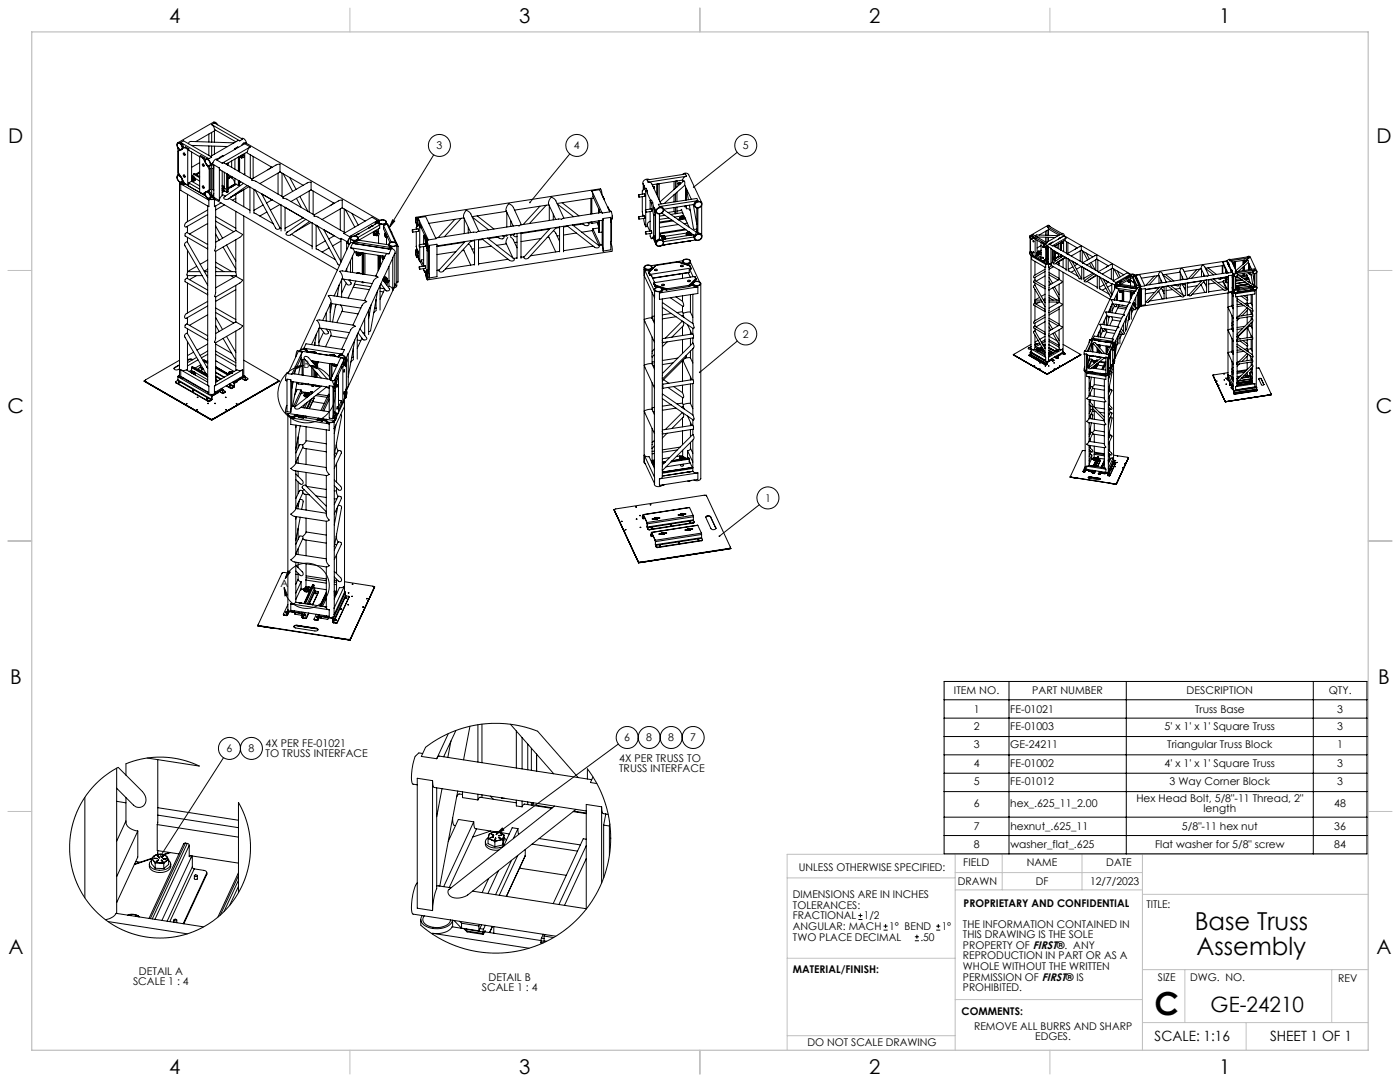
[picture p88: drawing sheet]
<svg xmlns="http://www.w3.org/2000/svg" width="559mm" height="432mm" viewBox="0 0 559 432" stroke-linecap="round" stroke-linejoin="round" font-family="sans-serif">
<defs><g id="words">
<text font-size="12.7" x="460.9" y="405.2">C</text>
<g font-size="9.9">
<text x="476.8" y="371.3">Base Truss</text>
<text x="477.6" y="381.2">Assembly</text>
</g>
<text font-size="8.5" x="483.2" y="404">GE-24210</text>
<g font-size="8.1">
<text x="67.6" y="9.3">4</text>
<text x="207.3" y="9.3">3</text>
<text x="347" y="9.3">2</text>
<text x="486.7" y="9.3">1</text>
<text x="3.3" y="57">D</text>
<text x="549.4" y="57">D</text>
<text x="3" y="164.9">C</text>
<text x="549.1" y="164.9">C</text>
<text x="4" y="272.9">B</text>
<text x="550.1" y="272.9">B</text>
<text x="3.3" y="380.8">A</text>
<text x="549.4" y="380.8">A</text>
<text x="67.6" y="428.4">4</text>
<text x="207.3" y="428.4">3</text>
<text x="347" y="428.4">2</text>
<text x="486.7" y="428.4">1</text>
</g>
<g font-size="5.6">
<text x="460.9" y="415.2">SCALE: 1:16</text>
<text x="507" y="415.2">SHEET 1 OF 1</text>
</g>
<g font-size="4.2">
<text x="174.2" y="59.6">3</text>
<text x="229.1" y="59.6">4</text>
<text x="296.5" y="59.6">5</text>
<text x="296.5" y="134.8">2</text>
<text x="121.2" y="147">B</text>
<text x="305.4" y="200.2">1</text>
<text x="112" y="234.2">A</text>
<text x="380.8" y="277.1">ITEM NO.</text>
<text x="412" y="277.1">PART NUMBER</text>
<text x="473.6" y="277.1">DESCRIPTION</text>
<text x="530.3" y="277.1">QTY.</text>
<text x="388.6" y="284.4">1</text>
<text x="403.3" y="284.4">FE-01021</text>
<text x="477" y="284.4">Truss Base</text>
<text x="533.8" y="284.4">3</text>
<text x="388.6" y="291.4">2</text>
<text x="403.3" y="291.4">FE-01003</text>
<text x="464.9" y="291.4">5' x 1' x 1' Square Truss</text>
<text x="533.8" y="291.4">3</text>
<text x="106" y="298">4X PER FE-01021</text>
<text x="249.2" y="295.8">6</text>
<text x="258" y="295.8">8</text>
<text x="266.7" y="295.8">8</text>
<text x="275.5" y="295.8">7</text>
<text x="388.6" y="298.7">3</text>
<text x="403.3" y="298.7">GE-24211</text>
<text x="465.9" y="298.7">Triangular Truss Block</text>
<text x="533.8" y="298.7">1</text>
<text x="90.4" y="300.2">6</text>
<text x="99.2" y="300.2">8</text>
<text x="106" y="302.2">TO TRUSS INTERFACE</text>
<text x="247.1" y="303.9">4X PER TRUSS TO</text>
<text x="247.1" y="308.1">TRUSS INTERFACE</text>
<text x="388.7" y="306">4</text>
<text x="403.3" y="306">FE-01002</text>
<text x="464.9" y="306">4' x 1' x 1' Square Truss</text>
<text x="533.8" y="306">3</text>
<text x="388.7" y="313.4">5</text>
<text x="403.3" y="313.4">FE-01012</text>
<text x="466.9" y="313.4">3 Way Corner Block</text>
<text x="533.8" y="313.4">3</text>
<text x="388.7" y="322.1">6</text>
<text x="403.3" y="322.1">hex_.625_11_2.00</text>
<text x="453.6" y="320.1">Hex Head Bolt, 5/8&quot;-11 Thread, 2&quot;</text>
<text x="532.6" y="322.1">48</text>
<text x="480.4" y="324.2">length</text>
<text x="388.7" y="331.3">7</text>
<text x="403.3" y="331.3">hexnut_.625_11</text>
<text x="471.8" y="331.3">5/8&quot;-11 hex nut</text>
<text x="532.6" y="331.3">36</text>
<text x="388.7" y="338.6">8</text>
<text x="403.3" y="338.6">washer_flat_.625</text>
<text x="461" y="338.6">Flat washer for 5/8&quot; screw</text>
<text x="532.6" y="338.6">84</text>
<text x="318.8" y="347.7">UNLESS OTHERWISE SPECIFIED:</text>
<text x="384.5" y="345.5">FIELD</text>
<text x="409.9" y="345.7">NAME</text>
<text x="441.6" y="345.7">DATE</text>
<text x="382.3" y="353.3">DRAWN</text>
<text x="413.5" y="353.3">DF</text>
<text x="435.1" y="353.3">12/7/2023</text>
<text x="316.5" y="358.5">DIMENSIONS ARE IN INCHES</text>
<text x="316.5" y="362.7">TOLERANCES:</text>
<text x="384.6" y="361.9">PROPRIETARY AND CONFIDENTIAL</text>
<text x="457.6" y="362.3">TITLE:</text>
<text x="316.5" y="371.2">ANGULAR: MACH</text>
<text x="316.5" y="366.9">FRACTIONAL</text>
<text x="344.8" y="366.9">1/2</text>
<text x="354.9" y="371.2">1° BEND</text>
<text x="375.9" y="371.2">1°</text>
<text x="384.4" y="370.2">THE INFORMATION CONTAINED IN</text>
<text x="316.5" y="375.4">TWO PLACE DECIMAL</text>
<text x="367.4" y="375.4">.50</text>
<text x="384.4" y="374.4">THIS DRAWING IS THE SOLE</text>
<text x="384.4" y="382.9">REPRODUCTION IN PART OR AS A</text>
<text x="384.4" y="378.6">PROPERTY OF FIRST®. ANY</text>
<text x="55.5" y="389">DETAIL A</text>
<text x="316.5" y="388.4">MATERIAL/FINISH:</text>
<text x="384.4" y="387.1">WHOLE WITHOUT THE WRITTEN</text>
<text x="53.1" y="393.2">SCALE 1 : 4</text>
<text x="192.3" y="395.6">SCALE 1 : 4</text>
<text x="195" y="391.4">DETAIL B</text>
<text x="384.4" y="391.3">PERMISSION OF FIRST® IS</text>
<text x="384.4" y="395.6">PROHIBITED.</text>
<text x="462.2" y="391.3">SIZE</text>
<text x="475.1" y="391.3">DWG. NO.</text>
<text x="534.1" y="391.8">REV</text>
<text x="383.8" y="405.1">COMMENTS:</text>
<text x="388.8" y="410.9">REMOVE ALL BURRS AND SHARP</text>
<text x="322.3" y="417.6">DO NOT SCALE DRAWING</text>
<text x="413.2" y="415.2">EDGES.</text>
</g>
</g></defs>
<g fill="none" stroke="#c0c0c0" stroke-width=".4">
<path d="M139.7 3.2v9.5M279.4 3.2v9.5M419.1 3.2v9.5M3.1 107.9h9.6M546.1 107.9h9.5M3.1 215.9h9.6M546.1 215.9h9.5M3.1 323.8h9.6M546.1 323.8h9.5M314.2 350.3h67M381.2 340.9v78.2M381.2 355.1h74.8"/>
<path d="M381.2 348.2h74.8M400 340.9v14.2M431.9 340.9v14.2M456 340.9v78.2M456 356.9h90.1M546.1 340.9h-231.9v78.2M314.2 382.4h67.2M381.2 398.9h74.8M456 387h90.1M472.9 387v21.1M531.6 387v21.1M139.7 419.1v9.6"/>
<path d="M279.4 419.1v9.6M314.2 413.3h67M419.1 419.1v9.6M456 408.1h90.1M497.4 408.1v11"/>
</g>
<path d="M12.7 12.7h533.4v406.4h-533.4z" fill="none" stroke="#c0c0c0" stroke-width=".5"/>
<g fill="none" stroke="#000" stroke-width=".4">
<path d="M70.8 57.1a1.72 1.72 0 0 1 1.7 .9 1.72 1.72 0 0 1-.1 1.8 1.99 1.99 0 0 1-1.6-2.7zM70.9 57.3a1.49 1.49 0 0 1 1.5 .7 1.49 1.49 0 0 1-.1 1.7 1.72 1.72 0 0 1-1.4-2.4zM71 59v10.9M72.1 56.9l.8 .7 .6 1.4M72.1 56.9l11.3 6.5M72.1 56.9l1.1-.7 11.3 6.5-1.1 .7M73.7 58.9l1.2 .7M73.7 58.9l-2.5 1.5v8.4l2.5 4.3 1.2 .8M73.7 58.9l.4-.3 1.3 .8M74.9 59.6v14.3M75.4 59.4v.6l4.3 2.5M75.4 59.4l-.5 .2"/>
<path d="M76.4 58l14.4 .5M76.4 58l.1 .1M83.4 53.5v3.2M83.4 58.3v3.8M84.5 49.7l.7 .8 .4 1.2 8.5 4.9M84.5 52.8v3.9M84.5 58.3v3.9M84.5 49.7l1.1-.6 11.2 6.5-1.1 .6M84.5 49.7l11.2 6.5M85.6 52.2v4.6M85.6 58.3v3.2M86.1 51.9l-8 4.6"/>
<path d="M86.9 49.8l-.8-.9-.8-.2-14.4 8.3M93.4 57l-17.3-.6-.6 .4-.3 .6M93.6 59.4l.3 .1M93.6 59.4v.3M95.1 58.8l-.2-.2-1.3 .8M95.7 56.2l-.8-.1-10.9 6.3M96.4 55.3a1.76 1.76 0 0 1 2 1.9M96.4 58.1l.7-.9 .9-.2 53.6 30.9M99.9 58.6l-.8 .9-.3 1.1-8.5 4.9M99.9 58.6l-2.2-1.2-11.3 6.4 2.3 1.3M99.9 58.6l-11.2 6.5M70.7 70.2a1.7 1.7 0 0 1 2.1 2.2 1.12 1.12 0 0 1-1.2 .3 1.12 1.12 0 0 1-.8-1z"/>
<path d="M70.9 70.2a1.45 1.45 0 0 1 1.5 .8 1.45 1.45 0 0 1-.2 1.6 1.75 1.75 0 0 1-1.3-2.4zM71.6 72.6v77.4M71.7 69.7l-.8 .3M71.9 72.8l1.5 .4M72.1 73.4l.9 .3 1-.2M72.1 73.4v2.6l11.3 6.5v-2.6M72.1 73.4l11.3 6.5M72.2 72.8l1 .3M72.6 72.7l9.5 5.4M73.2 72.2l-.7 .5M73.2 61.1a.46 .46 0 0 1 .7 .3 .46 .46 0 0 1-.4 .5zM73.2 69.8a.46 .46 0 0 1 .7 .3 .46 .46 0 0 1-.4 .6z"/>
<path d="M73.6 61.1l.3 .6M73.6 69.9l.3 .6M74.8 77.5v10.9M75.2 74.2l.1 .1M75.4 73l4.3 2.5M75.4 73v.6l-.5 .3M76.5 71.4h.2M76.5 70.6h.6zM76.5 71.2h.1M76.6 70.9h.1M76.5 71.9l.6 .1M76.5 72.3l3.2 1.9"/>
<path d="M76.5 60.7v11.6M76.5 72.3l-1.1 .7M76.5 70.4l.3 .2M76.6 71.1h.1M76.7 71.1l-.2 .1M76.7 71.4l.4 .1M76.7 70.7l.1 .1M76.8 70.7h.1M76.8 70.7v.1M76.8 70.8h.1M77 71.2h.1M76.9 71.2h.1"/>
<path d="M77 71.2v.1M77 71.3h.1M77.1 70.6l.5 .3M77.1 70.9h.1M77.1 71.5v.5M77.2 71h.1M77.2 69.5l-.2 .6-.5 .3M77.2 71l.2 .1M77.2 69.5l2.5 1.4M77.2 69.5l.4-.2 2.1 1.2M77.3 70.8l-.2 .1M77.3 70.8h.1"/>
<path d="M77.4 71.3l-.7 .1M77.4 71.3l-.3 .2M77.4 71.1h.1M77.6 70.9l-.2 .4M77.6 70.9l.1 .3M77.7 71.1l2 1.1M77.7 71.2a.77 .77 0 0 1-.1 1 .77 .77 0 0 1-1-.1h-.1M77.7 71.2l-.3 .1M77.7 71.2v.5l-.6 .3M77.9 71.5l-.3 .7-1.1 .2M79.7 64.9l-3.2 1.9M79.7 68.6l-1.6 .9"/>
<path d="M79.7 62.4l1.3 .7M79.7 62.4v14.2l1.3 .8 2.5-1.5M79.7 62.4l.4-.3 1.3 .8M79.7 69l-1.2 .7M80.8 65.5a.45 .45 0 0 1 .6 .3 .45 .45 0 0 1-.3 .6zM80.9 74.2a.45 .45 0 0 1 .6 .4 .45 .45 0 0 1-.5 .5zM81 63.1l2.5 4.4M81.2 65.5l.3 .6M81.2 74.3l.3 .6M81.4 62.9l-.4 .2M81.4 62.9l.5 .8M81.8 78h.1"/>
<path d="M81.9 76.8l-.5 .3M82 63.6a1.66 1.66 0 0 1 1.7 .8 1.66 1.66 0 0 1-.1 1.9 2.02 2.02 0 0 1-1.6-2.7zM82.1 76.5a1.7 1.7 0 0 1 1.6 .9 1.7 1.7 0 0 1-.1 1.9 1.94 1.94 0 0 1-1.5-2.8zM82.1 63.8a1.41 1.41 0 0 1 1.5 .7 1.41 1.41 0 0 1-.2 1.6 1.82 1.82 0 0 1-1.3-2.3zM82.2 76.7a1.44 1.44 0 0 1 1.4 .8 1.44 1.44 0 0 1-.2 1.6 1.75 1.75 0 0 1-1.2-2.4zM82.9 79.1l.5 .8M83.1 79.2l1.1 .5 1.3-.3M83.4 63.4l-.6-.2-.7 .3M83.4 76l.8 1.2 .3 1M83.4 66.3l.5 .9M83.5 79.3l1 .3 .9-.3M83.5 67.5v8.4"/>
<path d="M83.9 67.2l-.4 .3M83.9 75.7l-.4 .2M83.9 67.2v8.5M83.9 75.7l-.9 .5M84.5 65.3l-.2 .5-.6 .5M84.5 65.3v12.9M84.9 78.5l-1.2 .7M85 65l-.5 .3M85 78l-.5 .2M85.1 67.2l.2 .2M85.1 67.2v8.5l.2 .1M85.3 77.2l-.4 1 .3 1 49.5 28.5"/>
<path d="M85.3 66.7l-.2 .5M85.6 79.9v2.6l2.6-1.5M85.9 79.6l-.3 .3M86 79.7l-.4 .2M86.9 63.6a1.73 1.73 0 0 0-1.7 .8 1.73 1.73 0 0 0 .1 1.9M87.6 67.1l.3 .7 48.2 27.8M87.6 62.9l-.3 .5M87.6 62.9l.2 .1M87.6 67.1l-2.3-1.3v12.9l2.3 1.3M87.6 67.1v12.9M88.7 74l.3 .2M88.7 74.1l.5 .4"/>
<path d="M88.7 76.1h.2M88.7 74.4l.8 .3M88.7 65.1l.7-.1 11.1 6.4M88.7 68.3v9.8l-.9 .9-.2 1M88.7 77.5l1.3 .8M88.7 74.6l.3 .1M88.8 75.1l-.1 .1M89 74.7l-.2 .4M89 74.7h.3M89.1 76.1h-.2M89.1 76l-.2 .1M89.1 76v.1"/>
<path d="M89.1 62.3l-.3-.2-1.2 .8M89.3 74.7l-.5 .4M89.3 74.7l.3 .3M89.3 75.4a.31 .31 0 0 1 .5 .2 .31 .31 0 0 1-.2 .4 .31 .31 0 0 1-.4-.3zM89.5 74.7h-.2M89.5 74.7l.1 .3M89.5 68.7v6M89.5 76.1l1 .6M89.6 75h.1M89.7 76.2l-1 .6M89.7 75.2l-.4-.2-.5 .2-.1 .5 .6 .4M90.5 76.7h.3"/>
<path d="M90.5 65.4v.2M90.5 69.3v7.4M90.8 65.2v.6M90.8 69.5v7.2M90.9 76.6l-.1 .1M90.9 65.1v.8M90.9 69.5v7.1M91 69.6l-.1 7M91 65.1v.8M91 75.2l.2 .2-.2-.2M91 71l.3 .2M91.3 71.1v.1"/>
<path d="M91.3 70.9l.1 .3M91.3 70.9v.3M91.5 79.2l8.3 4.7M91.6 70.8h.1M91.7 70.8h-.1M91.7 70.8h.1M91.7 70.8l.1 .1-.2-.1M91.8 70.6l-.5 .3M91.8 70.6h.5zM92.1 70.7h.1M92.2 70.7h.1M92.2 70.7h-.1"/>
<path d="M92.2 74.8h-.1M92.3 74.3l.2 .1M92.5 70.4v.6l1 1.3 .1 1.3M92.5 70.5l-1.5 .9M92.5 64.2v2.6M92.5 74.4l.1 .1M92.5 74.2l.4 .2M92.7 74.3l-.2 .1M93 73.9h.1M93 73.9v.4M93.6 73.5l-2.6 1.5M93.6 73.6l-.6 .3"/>
<path d="M93.6 73.6l.2 .1M93.8 73.7v.1M93.8 63.5v4M93.8 71.2v2.5M94.1 77.5v3.2M94.1 79.2l-1.3 .7M94.2 73.6l.9 .4M94.3 73.6l-3.3 1.9M95.1 74h.3M95.1 62.7v5.6M95.1 72v2M95.4 62.5v6"/>
<path d="M95.4 72.1v1.9M95.6 72.2v1.7M95.6 73.9l-.2 .1M95.6 73.9h.1M95.6 62.4v6.2M95.8 72.4l-.2 .4 .5-.3M96 62.8l-.4 .1M96 62.7l.2 .2M96 62.7l-.4-.2 .8 .5M96.2 62.3l-.2 .4M96.2 62.3v.6M96.2 62.1v.2"/>
<path d="M96.2 62.9l.5-.1-.3 .2M96.2 62.9l.2 .1M96.3 62l-.1 .3M96.8 76h.1M97 62.2l.1-.1a.34 .34 0 0 1 .3 .5 .34 .34 0 0 1-.6 0zM97.1 61.6h.1M97.1 61.6l.1 .4zM97.2 73.2l-7.8 5.5a.98 .98 0 0 0 .6 .9 .98 .98 0 0 0 1.1-.2l7.6-5.4M97.3 75.7v6.8M97.4 62.1l-.7-.3-.3 .4v.5l.5 .2M97.7 69.3l-.3 .3M97.7 61.2v8.6"/>
<path d="M98.3 60.9l10.3 5.9M99.1 74.3l.7 .3v10.4M99.4 74.5l-7.4 4.2M99.9 61.8v9.3M100.5 71.4v.6l1.5 .3 11 6.3M101 62.4v8.8M108.4 66.7l-1.4 1M111 69.1v8.4M111.8 68.6v-2.3a.57 .57 0 0 0-.1-.8 .57 .57 0 0 0-.8 .1l-10.4 5.8M111.8 68.6l9.2 5.3M111.8 68.6l-8.1 4.7M112.6 69.1v9.3"/>
<path d="M113 78.6v.5l1.5 .4 10.9 6.3M113 69.4l3.8 7M115.6 70.9l2.6 4.7M118.3 79.2l2 3.6M119.7 78.4l3.2 5.9M123.4 76.2v8.4M124.2 75.8v-2.6a.43 .43 0 0 0-.1-.5 .43 .43 0 0 0-.6 0l-10.5 5.9M124.2 75.8l9.2 5.3M124.2 75.8l-8.1 4.6M125 76.2v9.3M173.1 61.8l-17.7 29M227.4 61.4l-15.9 19.4"/>
<path d="M235.8 79.1v6.3M236.2 76.2l.4 2.2 3 6.4M236.2 76.2l4.1 8.8M236.2 76.2l3.1-.5 4.1 8.9-3.1 .4M236.2 79.1v6.2M236.9 79l-14.5 2.2M240.3 77.8l-.2-1.4-.5-1-73.6 11.3M240.5 78.3h.1M240.5 78.3l.6 1M240.5 78.3l.4 .9M240.9 79.2h.1M240.9 79.2l.3 .5"/>
<path d="M254.8 77.7l.2 1zM256.4 78.5l.2 7.7v-.4M257.1 77.4l.2 1M257.1 74.2l.4 1M257.1 74.2v1.2M257.1 74.2l-.3-.9v2.5M257.2 77.4l-2.3 .3M257.3 75.2l-.9 1v1.3M257.3 75.2l.4 1M257.3 75.2l.6-.1 .4 1M257.4 78.3l-2.4 .4M257.7 76.2v7.5"/>
<path d="M258.3 76.1l.1 1.1 1.3 2.7M258.3 76.1l-.6 .1M258.7 72.7h.7l.7 .6 3.4 7.2M259.2 71.7a1.65 1.65 0 0 0-1.9 .1 1.65 1.65 0 0 0-.5 1.8M259.5 80l.5 1M259.5 80v3.4M259.5 80l.6-.1 .4 1M260.6 74.4l.6 .2-.2 .6M261.1 74.4l-.3 .5M262.1 73.5v4.1M262.5 78.5v-5.1l.6-.1v6.4M269 72.4v3.2"/>
<path d="M269 77.7v2.9M269.6 77.2v3.3M270.2 74.6v-2.4l-.6 .1v2.8M270.2 76.7v3.7M271.5 72.8l-.4 .5h-.5M271.6 73.4a.45 .45 0 0 0-.3-.7 .45 .45 0 0 0-.6 .5 .45 .45 0 0 0 .6 .4M272.4 69.6a1.61 1.61 0 0 1 2.5 .1l5.2 11.3M272.4 71.9l.2 .5M273.3 73.9v-1.4l-.3-.3-9.5 8.3M273.3 73.9l2.6 5.6M273.3 73.9l-8.2 7.3M273.6 74.5v5.4"/>
<path d="M274 70.3l-1.1 .6-.4 1-12.2 1.8M274 75.4l.8 4.3M274 70.3l-15.3 2.4M274 70.3l-.4-.8-15.3 2.3 .4 .9M274 75.5v4.3M294.3 60.8l-17.4 13.8M74.7 92.8l-.8 .5v.9l9 5.1v-.5M74.7 92.8l8.2 4.8M74.8 99.9l-.1 10.1h6M74.8 90.3l-.1 2.5M74.8 94.8v1.9M82.9 83.8l-8.6 5-.5 .6-.1 .9 .7 .3 8.5-5"/>
<path d="M82.9 82.2v71.4l.5 .5M82.9 89.2l-7.3 4.2M86.1 82.2v16.4l-.5 1.4 .5 .3M86.1 88.3l7.2 4.2M86.1 86.4l8 4.7M86.1 93.4l1.4 2.4M86.1 90.2l2.7 4.8M89 98.6l5.1 8.8M89.6 81.7l-3.5 2.1M90.4 97.8l3.7 6.4M94.1 95.7l.2 14.2-8.2 .1M94.1 92l1.9 1.1a.69 .69 0 0 1 .7 .6 .69 .69 0 0 1-.6 .7l-10 5.9"/>
<path d="M94.1 84.3v7.7M94.1 92l-8 4.7M97.3 86.2v63.8l-.4 .6-1.4 .4M105 81.8l-3.6 2.1M106.4 81l2.2-1.2-4.2-2.5 7.4 13.7a1.1 1.1 0 0 1-1.8 0l-8.2-15.2-.4-.2v9.4l7.7 4.3M106.5 84.6l-2.8 1.6M111.7 90.8l.5 .3M111.8 81.6h.1M111.8 81.6l.4 .2v10.4M111.8 81.6l-3.9 2.2M113.8 91.1l7.2-4.2-7.2-4.2v9.5M114.5 92.5l.3 .1"/>
<path d="M116.3 93.5l8.3 4.8M117.8 92.5l6.4-3.7 .4 .2v10.3M122.1 87.5l-7.9 5.6a1 1 0 0 0 .6 .9 1 1 0 0 0 1.1-.2l7.7-5.4M125.4 85.8v.5l1.5 .3 10.8 6.3M129.9 96.1l-3.7 2.2M131.2 95.4l2.2-1.3-4.1-2.4 6.8 12.7M131.4 99l-2.8 1.6M133.3 81l-1.5 1.1M135.8 83.4v8.4M136.1 96.2l-3.3 1.9M136.6 82.9v-2.1a.68 .68 0 0 0-.1-1 .68 .68 0 0 0-1 .2l-10.1 5.8M136.6 82.9l-8 4.7"/>
<path d="M136.6 82.9l9.2 5.3M137.4 83.4v9.3M137.9 83.7l3.7 6.9M138.4 96.4l.2 .6 .5 .4M138.4 96.4v3.4M138.4 96.4l-2.3-1.3v9.5M139.5 97.4a1.52 1.52 0 0 1 2.4-.1l13.3 2M139.5 97.4l-19.8 42.5M139.5 94.4h.9M139.9 95.1v1.9M139.9 94.8a1.46 1.46 0 0 0-.5 2.5h.2M139.9 98.9l1 .5 .5 1 12.2 1.9"/>
<path d="M139.9 98.9l.8-1.8 15.4 2.4-.8 1.8M139.9 98.9l15.4 2.4M140 94.7a1.81 1.81 0 0 1 3 .5 1.81 1.81 0 0 1-3.1-.2zM140.1 94.6a1.8 1.8 0 0 0-.8 2.8h.2M140.3 94.7a1.48 1.48 0 0 1 2.5 .7 1.49 1.49 0 0 1-1.5 .5 1.49 1.49 0 0 1-1.2-1zM140.5 85.2l2.5 4.6M141 96.5l1.2-.1 .8-.6 12.2 1.9M141 96.5v.3M141 96.5l15.4 2.3M141.9 94h.1M141.9 94l-.1 .1M143 93.3h.1"/>
<path d="M143.1 95.1v.7M143.1 93.3h.1M143.1 93.3l-1.2 .7M147.4 90.9l-.2 .1M147.4 90.9h.1M148.4 90.2h.2M148.6 90.2h.1M148.6 90.2l-1.2 .7M149.4 92.3l-.4 .9 .4 .7M149.4 93l.1 .7 .5 .3M149.4 93l.6 .3M150 92.3l-.6 .7"/>
<path d="M150 93.3v.4M150 92.3l1 .4M150 94l.3 .1M150 92.3l.5 .3M150 91.9l.5 .2M150 93.7l.3 .4M150 93.7v.3M150.3 93l-.3 .3M150.3 93l-.3 .7M150.3 94.1l.3-.2zM150.5 92.6l-.2 .4M150.5 92.6l.3 .1"/>
<path d="M150.7 92.5a.77 .77 0 0 0-1-.4 .77 .77 0 0 0-.4 .9v.8l.6 .1M150.7 88l-.6 .5-.5 1.1M150.7 88l-2.3-1.3-11.2 6.5 2.3 1.2M150.7 88l-11.2 6.4M150.8 92.7l-.5 .3M150.8 92.7l.3 .3-.1-.3M150.8 92.7h.2M150.9 93.2a.34 .34 0 0 1 .4 .3 .34 .34 0 0 1-.3 .4 .34 .34 0 0 1-.4-.2zM151.1 88.6v.7l.5 .4M151.1 91.3v1.8M151.1 93.9v3.2M151.1 88.7l-9.5 5.5"/>
<path d="M151.1 88.4l-.7 .7M151.1 88.4h.1M151.2 93.2l-.5-.3-.4 .3v.6l.4 .3M151.3 88.2a1.77 1.77 0 0 1 2.9 .6 1.82 1.82 0 0 1-3.1-.3zM151.4 88.1l-1.2 1.1M151.4 88.2a1.45 1.45 0 0 1 1.5-.4 1.45 1.45 0 0 1 1.1 1.1 1.56 1.56 0 0 1-2.7-.5zM151.6 89.7l-8.7 5.1M151.6 89.7v1.4l-8.4 4.7M153.1 90l3.1 6.6M153.1 90v1.3l2.5 5.5M153.6 93.1l.3 1.5M153.6 93.1l.2 .4"/>
<path d="M153.6 93.4l.2 .9zM153.6 93.1h.1M153.6 93.1v.1M153.8 93.1v.4M153.8 93.1h-.2M153.8 94.5v.1M153.8 93.5l.2 .7M153.8 93.5l.2 .3M153.9 94.6h-.1M153.9 93.1h-.1M154 94.2v.3M154 94.2l-.1 .4"/>
<path d="M154 93.8v.4M154 94.5l-.1 .1M154.2 93.8h-.2M154.3 88.6l-.1 .8-1.1 .6M154.3 94.5v3.1M154.3 89l3.6 7.8M154.5 89.5l.3-.1 4.1 8.9M154.6 94.5l.1 .2M154.6 94.5h-.6M154.6 94.5l-.8 .1M155.2 99.4a1.65 1.65 0 0 1 1.8 .1 1.65 1.65 0 0 1 .6 1.8M155.2 97.5l.1 .8 1.1 .5"/>
<path d="M155.4 97a1.81 1.81 0 0 1 3 .6 1.78 1.78 0 0 1-3.2-.3zM155.7 96.9a1.43 1.43 0 0 1 2.4 .8 1.56 1.56 0 0 1-2.7-.4zM156.2 92.4l.2 .5M156.4 98.8v.4M156.7 87.7l.9 .5-2.2 2.6zM158.4 97.5v16.7l-1.1 .7M158.9 98.3l-.5 .1M158.9 98.3v14.2l-.5 .1M164.6 91.7l.1 1zM166 99.7l.6 1.4a1.08 1.08 0 0 1-.2 1.6l-.5-1.2zM166 99.9l.5 1.2a.89 .89 0 0 1-.1 1.5l-.5-1.4zM166 86.7l.6 1.5a1.27 1.27 0 0 1-.2 1.6l-.5-1.3z"/>
<path d="M166 86.9l.5 1.1 .1 1.6a2.47 2.47 0 0 1-.7-2.6zM166.2 98.3h.1M166.2 98.3l.9 5.2M166.2 90.8v.6M166.2 92.4v5.9M166.4 99.6l-.4 .1M166.4 89.9v.5M166.8 91.3l.2 1M166.8 86.9l.7 2.7M166.8 86.9l4.2 8.8M166.8 86.9l3.1-.5 4.1 8.9-3 .4M166.8 89.8v.2"/>
<path d="M166.9 91.3l-2.3 .4M167 92.3l-2.3 .4M167.1 89.8l-.6 .1M167.1 89.8l.4 .9M167.1 89.8l-.9 1M167.2 89.6l-1 1.2M167.3 89.6l-.2 .2M167.3 89.6l.4 .9M167.3 97.7l.2 .9zM167.5 89.6l.6 1M167.5 89.6l.4 .9M167.5 89.6h-.2"/>
<path d="M167.5 90.7v6.9M167.7 90.5l-.2 .2M167.7 90.5h.2M167.9 90.5l.2 .1M168.1 90.9l1.4 2.9M168.1 90.6l.1 .5M169.1 94.1v3.3M169.1 98.4v7.8M169.1 94.1l.4 .9M169.3 93.9l-.2 .2M169.3 93.9l.4 .9M169.5 93.8l.6 1"/>
<path d="M169.5 93.8l.4 1M169.5 93.8l-.2 .1M169.5 95l1 5.1M169.6 97.3l.2 1M169.7 97.3l-2.3 .4M169.7 94.8l-.2 .2M169.7 94.8l.3 1.3M169.8 98.3l-2.3 .3v5.8M169.9 94.8l.3 .6M169.9 94.8h-.2M169.9 94.8l.2 .8M170.1 95.6l.4 .6 .3 1.8a.38 .38 0 0 1 .1 .5 .38 .38 0 0 1-.5 .2 .38 .38 0 0 1-.1-.6z"/>
<path d="M170.1 95.8l.5 1v1.7l-.6-1.6zM170.1 95.6l.9 .1M170.4 98.5l.3 1.4M170.7 99.9l-.2 .2M170.8 98.7l.3 1.3M170.9 99.8l.2 .2M170.9 99.8l-.2 .1M171 98.7v.7M171.4 97.9l-.2 .7-.6 .1 .3 1.1M171.4 97.9l3-.4v12.9l-3 .5M171.4 97.9v13M181.6 87.5l-6.7 7.3"/>
<path d="M184.1 87.1l-6.7 7.4M185 99.5l2.9 6.3M185.2 87l-14 2.1M185.2 99.9l-.7 .1M185.3 87.3v5.9M185.3 96.4v.4M185.3 96.7l-10.9 1.7M186.9 90.7v2.3M187 97.3l.9 .9 1.5 3.4M188.2 96l-11.1 12.1a1.01 1.01 0 0 1-1 .6 1.01 1.01 0 0 1-.9-.9l10.5-11.4M188.5 86.6l6.5 5.1M189.4 95.8v10"/>
<path d="M189.4 96.1l-1.5 .2M189.4 99.3l-1 .1M190.5 86.1l6.7 5.3M191 95.6v10.2M191.1 92.3l-3.2-7.1-.9-.8a1.08 1.08 0 0 0-1.2-.2 1.08 1.08 0 0 0-.6 1.1l-.2 1.3 2.9 6.2M192.4 95.4l10.9 8.5a1.02 1.02 0 0 0 1.1 .4 1.02 1.02 0 0 0 .8-1M192.7 95.6l-1.7 .2M194.6 95l10.6 8.3M196.1 98.2l-5.1 .8M198.7 94.6l-3.9 .6M200.6 94.1l.5 .4a1.04 1.04 0 0 1-.8 .9 1.04 1.04 0 0 1-1.1-.4l-.8-.6M202.1 84.3l-13.7 2.2"/>
<path d="M202.1 97.3l-3.8 .6M202.3 84.7v5.9M202.3 93.8v.5M202.3 94.1l-1.4 .2M202.7 94.8l-.6 1.2-.1 1 2.8 6M203.8 94.6l1.1 1.1 1.5 3.2M203.9 88.1v2.2M203.9 93.6v.7M205.1 93.6l-1.2 .2M205.4 93.3l-.4 .8 .7 .4 .7-.1M206.4 93.2v9.9M206.4 96.7l-1 .1"/>
<path d="M207.8 89.7l-.6 .5-1-.2-15.3 2.4-.7 .4-1.1-.2-15.2 2.4M208 92.9v10.2M208.1 89.7l-3.2-7a2.17 2.17 0 0 0-2-1.2l-.8 1.5-.1 1.1 2.9 6.1M215.5 82.3l-6.7 7.3M215.9 95.2l-7.9 1.2M218 81.9l-6.7 7.3M218.9 94.2l2.9 6.3M219.1 81.7l-13.7 2.2M219.1 94.7l-.7 .1M219.3 82.1v5.9M219.3 91.2v.3M219.3 91.4l-11.3 1.8"/>
<path d="M220.8 85.4v2.3M220.9 92.1l.9 .9 1.5 3.3M222.1 90.7l-11.1 12.1a1.05 1.05 0 0 1-1 .6 1.05 1.05 0 0 1-.9-.8l10.5-11.5M222.5 81.4l6.4 5.1M223.3 90.6v9.9M223.3 90.8l-1.5 .3M223.3 94.1l-.9 .1M224.4 80.9l6.7 5.2M224.9 90.3v10.2M224.9 99.7l.2 .3M225.1 87.1l-3.3-7.1-.8-.8a.99 .99 0 0 0-1.2-.4 .99 .99 0 0 0-.6 1.1l-.2 1.6 2.8 6.1M226.6 90.3l-1.7 .3"/>
<path d="M228.5 89.7l10.6 8.4a1.03 1.03 0 0 1-.7 .9 1.03 1.03 0 0 1-1.2-.4l-10.9-8.5M230 93l-5.1 .8M232.4 89.2l.7 .5M232.7 89.4l-3.9 .6M234.5 88.8l.5 .5a1.01 1.01 0 0 1-.7 .9 1.01 1.01 0 0 1-1.1-.5M234.8 89l1.2-.1 .2 .2M235.8 88.6v.3M236.2 88.6v.5M236.4 92l2.7 5.9M236.6 91.3l-.1 .7-4.3 .7M236.6 91.3l3 6.5M236.7 98.2l-11.8 1.8"/>
<path d="M238.7 88.8l-2.5 .3M238.7 88.7l.2 .4v-.4M238.7 88.7l.2 1.5M238.7 88.7h.2M238.7 88.7h.1M238.7 88.7v.1M238.9 90.2h.1M238.9 90h.1M238.9 89.3l-.1-.3 .1 1M238.9 83.3v1.6M238.9 88.2l.1 4.5M238.9 88.7h.1"/>
<path d="M238.9 88.7h-.2M238.9 91l-2.3 .3M239 92.7l.2 .1M239 83.4v1.5M239 88.1v4.6M239.2 84v.9M239.2 88.1v4.7M240.3 85l-.2-.2-15.4 2.3-.5 .4-1.2-.1-15.1 2.3M240.3 87.9v10.1l.4 2.2M240.3 97.7l-1.4 .2M240.3 92.6l-1.1 .2M240.7 87.2l-.1 .7-66.2 10.2"/>
<path d="M240.7 87.2v13M240.7 87.2l3.1-.5v13l-3.1 .5M242.5 82.5h.1M242.5 82.5l.6 1M242.5 82.5l.5 1M242.9 83.5h.1M243 83.5h.1M243 83.5v.1M243.1 83.5l.1 .7M243.3 84.3h.6l.4 1.2v1.7l-.5 .2M243.8 97.2l.5 1.3-.1 1.8-73.6 11.4M243.8 88.5h.1"/>
<path d="M243.8 96.5h.1M243.8 88.1l.1 .4M243.8 87.4l.3 1.3M243.9 88.5l.2 .2M244 96.4l-.1 .1M244.1 87.3l-.1 .1M244.1 88.7l-.2 7.8M244.4 86.2v1l-.3 .2M254.8 86.5l.3 1zM256.9 87.2l.8 3.3M257.1 86.1l.2 1M257.2 86.1l-2.3 .4"/>
<path d="M257.4 87.1l-2.4 .4M257.6 92.5l.2 1zM257.6 83.7l.2 1zM257.7 84.6v5.9M258.3 90l1.1 2.2M259.5 88.3l-.9 .7-.3 1.4-.6 .1M259.5 93.2v1l.5 1M259.5 84.4v7.8M259.9 83.4l.1 .9M259.9 92.1l.1 1M260 81l.9 4.9M260 92.1l-2.3 .4"/>
<path d="M260 83.4l-2.3 .3M260.1 93.1l-2.3 .4M260.1 84.3l-2.3 .4M260.5 80.9l-.5 .1M260.5 80.9l1 4.9M260.7 95l1.2 2.7M260.8 82.4l.5 .9M260.9 85.9v8.4M260.9 94.3l-.9 .9M261.1 82.9h-.2M261.2 84.4h.1M261.3 94.4v1.7l.4 .8"/>
<path d="M261.3 83.6h-.2M261.5 85.8l-.6 .1M261.5 94.2l-.6 .1M261.5 85.8v8.4M261.5 94.2l-1 .9-.5 .1M261.7 84l.2 .7M261.7 84l-.4-.9v1.6M261.7 84v12.9M262.1 83.4a1.38 1.38 0 0 1 1.8-.7 1.38 1.38 0 0 1 .8 1.8 1.4 1.4 0 0 1-1.8 .9 1.4 1.4 0 0 1-.9-1.8zM262.1 96.4a1.37 1.37 0 0 1 1.8-.7 1.37 1.37 0 0 1 .8 1.7 1.4 1.4 0 0 1-1.8 1 1.4 1.4 0 0 1-.9-1.8zM262.4 96.3a1.24 1.24 0 0 1 1.6-.4 1.24 1.24 0 0 1 .6 1.5 1.24 1.24 0 0 1-1.4 .8 1.01 1.01 0 0 1-1.1-.6 1.01 1.01 0 0 1 .3-1.3zM262.6 83.3a1.2 1.2 0 0 1 2 .3 1.2 1.2 0 0 1-1.3 1.6 1.05 1.05 0 0 1-1.2-.6 1.05 1.05 0 0 1 .5-1.3z"/>
<path d="M263.2 82.4l1 .2 .6 .8M263.2 85.4v10l-1 .5-.5 1M263.2 92.9l1.6 3.5M263.5 80.5l.4 .9M263.9 94.3l.4-.2zM264.1 94.7h.1M264.1 94.8l.1 .1M264.2 94.3h.1M264.1 94.3h.1M264.2 94.9h.7M264.2 94.9l.3 .2M264.2 94.3l.2 .1"/>
<path d="M264.3 85.2h-.4M264.3 94.6l-.2 .1M264.3 94.6h.1M264.3 94.1l.8 .1M264.3 94.4h.1M264.4 94.4h.1M264.4 95.5l.1 .1M264.5 95.1v.5M264.5 94.9h.1M264.5 94.7h.1M264.5 94.7v.2M264.6 94.7l-.1 .2"/>
<path d="M264.6 94.3h.1M264.7 94.2h.1M264.7 94.2l-.1 .1M264.8 94.7h.3M264.8 94.7h.1M264.9 94.9l-.4 .2M264.9 94.6l-.1 .1M264.9 94.5h.1M264.9 83.6l12.9 9 .1 .4-1 .9-12.7-8.8M264.9 94.6l.2 .1M264.9 94.7h.2M264.9 94.6v.1"/>
<path d="M264.9 94.4v.1M265.1 94.2l.2 .4M265.1 94.7h.1M265.1 94.2l.3 .2M265.1 97.7h.1M265.1 94.4h.1M265.1 97.7l-.8 .2M265.1 94.4h-.2M265.1 94.4l-.2 .1M265.3 94.9h-.4M265.3 94.9v.5M265.3 95.4l-.7 .1"/>
<path d="M265.3 94.6l-.4 .3M265.3 94.6v.3M265.4 94.7l.3 .3-.2 .4M265.4 94.4l-.1 .2M265.4 94.4l-.1 1M265.4 85.9l-2.2 .4M265.7 97.6h.1M265.7 95.1v.3M266.6 84.8l2.6-.4 .4 .9M266.9 87l-3.7 .6M268.2 87.9l-5 .7M268.6 88.2l-5.4 .8"/>
<path d="M269 82.8v1.6M269.6 82.8v2.5M270.2 82.7v2.5l-.6 .1M270.8 89.6l-7.6 1.2M271.4 87.1l-.3 .3M271.4 86.9l.1 .1M271.4 86.9v.5M271.5 87l.4 .3M271.5 87l.1 .3M271.6 87.3h.1M271.6 86.8v.1M271.6 86.9h.1"/>
<path d="M271.6 86.8l.3 .1M271.7 86.6l-.2 .4M271.7 86.6l-.3 .3M271.8 87.1v.1M271.8 87.2h.1M271.9 86.9h.1M271.9 83.7l.1 .3M272 87.1h.1M272 87.1h-.2M272 87.1l-.2 .1M272 86.6h.1M272 86.6l.1 .1"/>
<path d="M272.1 86.6h.1M272.1 83.9l.4 .9M272.1 83.9l-1.9 .3M272.1 86.7h.1M272.1 86.2l1.1 .3M272.1 83.5l-.4 .5M272.3 87.1h.1M272.3 87.1v.1M272.4 86.5l-.7 .1M272.4 86.5l.5 .3M272.4 86.8h.1M272.5 87h.1"/>
<path d="M272.5 84.8l.9 2.3M272.5 84.8l-4.8 .8M272.5 87h.3M272.6 86.7h.1M272.6 86.7l-.2 .1M272.8 87h.1M272.9 86.8l-.1 .3M272.9 86.8l.1 .3M272.9 86l-3.7 .6M273 87.1h.1M273.1 89.3h-.1M273.4 91.4l-10.2 1.6"/>
<path d="M273.5 82.1l-.3 .4M273.6 82.1l.4 1.2M273.6 87.4l1.5 3.3M273.6 87.4l-2.7 .4M273.6 87.4l-.1-.4-3 .5M273.8 91.7l-10.4 1.6M273.9 93.5l.2 .6M274 83.3l1.2 .2 .4 .6M274 82.1v1.2M274.1 93.1l-.1 .6 .5 .3M274.1 93.1l.3 .1M274.1 93.1v.4l.6 .4"/>
<path d="M274.2 93l-8.9 1.3M274.3 92.7l.1 .5M274.3 92.7l-.2 .4M274.3 89l-1.3 .3M274.4 93.2l.7 .1M274.4 93h.1M274.4 93.2l.3 .3M274.6 92.7h.1M274.6 92.7l.2 .1M274.6 92.6v.1M274.6 92.6l.2 .2M274.7 92.9v.1"/>
<path d="M274.7 93h.1M274.7 93.5v.4M274.7 93h-.3M274.7 92.9l-.3 .1M274.7 93.2h.1M274.8 92.8h.1M274.8 93.1h.1M274.9 92.5l-.6 .2M274.9 92.5h.1M274.9 93.1l-.2 .1M275.1 93.3l.4 .1M275.1 93.3l-.4 .2"/>
<path d="M275.1 92.7h.1M275.1 92.6v.1M275.2 93.1h.1M275.2 81.9l1.6 9.4 1.3 .1M275.2 92.7h-.1M275.2 92.6l-.1 .1M275.2 93.1l.1 .1M275.3 92.9h.1M275.3 93.2h.1M275.4 93.9h-.7M275.4 92.9h-.1M275.5 96.1l-.4 .3-.5-.2"/>
<path d="M275.5 92.9h-.2M275.7 93.1l-.6 .2M275.7 93.1l-.2 .3M275.7 93.1h.1M275.7 96.1h.1M275.7 96.1l-10 1.5M275.8 93.1l-.3 .7v-.4M275.9 93.2v.6M276 93.5v.3M276.4 93.5l.1 .2M276.7 81.6l1.4 8M276.9 81.6l.3 .8"/>
<path d="M277 94.6l.2 .7M277 94.6l-12.2 1.8M277 94.6l-.4-.9-12.2 1.9M277.6 81a1.35 1.35 0 0 1 1.9-.6 1.35 1.35 0 0 1 .4 1.9 1.36 1.36 0 0 1-1.9 .7 1.36 1.36 0 0 1-.4-2zM277.6 93.9a1.36 1.36 0 0 1 1.8-.5 1.36 1.36 0 0 1 .6 1.7 1.4 1.4 0 0 1-1.8 .9 1.4 1.4 0 0 1-.8-1.8zM277.6 95.8l-13.2 2M277.8 81a1.24 1.24 0 0 1 1.6-.5 1.24 1.24 0 0 1 .6 1.6 1.24 1.24 0 0 1-1.5 .7 1.01 1.01 0 0 1-1.1-.6 1.01 1.01 0 0 1 .4-1.2zM277.8 94a1.24 1.24 0 0 1 1.6-.5 1.24 1.24 0 0 1 .6 1.5 1.24 1.24 0 0 1-1.5 .8 1.01 1.01 0 0 1-1.1-.6 1.01 1.01 0 0 1 .4-1.2zM278.1 83v9.1l.5 .9M278.6 93l1.1 .3 .4 .7M278.6 80.1l-1.1 .4-.5 1.1-12.2 1.9M278.6 83v10"/>
<path d="M278.6 80.1l-.5-.9-15.3 2.4 .4 .8M278.6 80.1l-15.4 2.3M280.1 82.1v11.8M411 94.2l.6-.1 .5 .7a.54 .54 0 0 1-.5 .7 .54 .54 0 0 1-.5-.7zM411.1 94.2h.5l.4 .6a.47 .47 0 0 1-.4 .7 .47 .47 0 0 1-.5-.7zM411.2 95v5.5M411.8 94l.7 1M411.8 94l.5-.3 5.6 3.2-.5 .3M411.8 94l5.6 3.2M412.3 96.1l.3 .1v.4zM412.5 96.1l.1 .3M412.5 95l.7 .4"/>
<path d="M412.5 95l-1.2 .7v4.2l1.2 2.2 .7 .4M412.5 95l.9 .2M413.2 95.4v7.1M413.4 95.2v.4l2.1 1.2M413.4 95.2l-.2 .2M413.9 94.6h.1M413.9 94.6l7.2 .2M413.9 95.9v5.8M415.5 98l-1.6 1M415.5 99.8l-.8 .5M415.5 96.7l.7 .4M415.5 96.7v7.2l.7 .3"/>
<path d="M415.5 96.7l.9 .3M416.2 97.1l1.2 2.2M416.3 98.3l.2 .3M416.4 97l-.2 .1M416.4 97l.2 .4M416.7 97.4h.6l.3 .5a.53 .53 0 0 1-.3 .9 .53 .53 0 0 1-.6-.7zM416.8 97.4l.8 .5a.48 .48 0 0 1-.4 .8 .48 .48 0 0 1-.5-.7zM417.4 97.2l-.6 .1M417.4 92.3v1.6M417.4 94.7v1.9M417.4 98.7l.3 .5M417.4 99.3v4.4l.5 1"/>
<path d="M417.7 99.2l-.3 .1M417.7 99.2v4.2M417.9 98.2l-.4 .5M417.9 90.4l.6 1 4.2 2.4M417.9 92v1.9M417.9 94.7v1.9M417.9 98.2v6.5M417.9 90.4l.6-.3 5.6 3.2-.6 .4M417.9 90.4l5.6 3.3M418.2 98l-.3 .2M418.2 99.2h.2M418.2 99.2l.2 4.3"/>
<path d="M418.4 98.9l-.2 .3M418.5 91.7v2.2M418.5 94.7v1.6M418.7 91.5l-3.9 2.3M419.1 97.3l-.8 .5 .1 .9M419.1 97.3h.1M419.1 90.5l-.8-.6-7.1 4.2M419.5 99.1l.1 .3 24.2 13.9M419.5 97l-.2 .2M419.5 97h.1M419.5 99.1v6.5M419.5 99.1l-1.1-.7v6.5l1.1 .7"/>
<path d="M420.1 98.1h.3l5.6 3.1M420.1 99.7v4.9l-.6 1M420.2 96.7l-.7 .3M420.4 99.9v3M420.9 98.2v.2M421.1 98.1v.4M421.9 97.6v1.3M422.4 94.1l-8.7-.3-.4 .4M422.5 95.2l.1 .1M422.5 95.2v.2M422.6 97.3v2M423.3 95l-.8 .2"/>
<path d="M423.3 96.9v2.8M423.4 96.8v3M423.5 96.8v3M423.5 96.8l.4 .2M423.5 96.8l.2 .1M423.5 93.7l-.3-.1-5.5 3.2M423.7 96.9l-.2 .1M423.7 96.9l.1 .1M423.8 96.7h.1M423.8 96.7l-.1 .2M423.8 96.7v.3M423.8 97h.1"/>
<path d="M423.9 94.6l.8-.5 26.8 15.4M423.9 93.2l.7 .3 .3 .7M423.9 93.2h.1M424.2 96.4h.1M424.2 96.3v.1M424.4 96.6h-.5l.2 .4M424.5 96.2v4.2M424.9 96l5.1 3M425.7 94.9l-.6 .9-4.3 2.5M425.7 94.9l-5.6 3.2M425.7 94.9l-1.2-.7-5.6 3.3 1.2 .6M425.7 96.4v4.7"/>
<path d="M426.2 96.8v4.3M429.9 98.9l-.7 .5M431.6 99.9v-.7a.55 .55 0 0 0 0-.8 .55 .55 0 0 0-.8 .1l-4.8 2.7M431.6 99.9l4.6 2.6M431.6 99.9l-4 2.3M74.7 111.1l-.8 .4v.9l9 5.2M74.7 111.1l8.2 4.7M74.8 110l-.1 1.1M74.8 113v11.9M78.4 110l-2.8 1.6M78.5 106.3l-3.7 2.1h5M81.6 108.4h1.3"/>
<path d="M82.5 110h.4M82.9 117v.6M82.9 110.7l-8.1-14.2a1.07 1.07 0 0 0-1 1.6l9.1 15.7M82.9 103.8l-3 1.7M82.9 107.4l-1.4 .8M86.1 100.3v16.5l-.5 1.5 .5 .2M86.1 118.5v16.6l-.5 1.4 .5 .3M86.1 106.5l3.3 1.9M86.1 104.7l6.4 3.7M86.1 108.4h8M92.1 110l1.2 .7M94.1 110.2l1.9 1.1a.67 .67 0 0 1 .7 .6 .67 .67 0 0 1-.6 .7l-10 5.9"/>
<path d="M94.1 110.2l-8 4.7M94.1 110v.2M94.1 113.9v14.5M94.1 115.6l-8 4.7M133.3 118.1l3.4-7.2-.4-1.6-.7-1 .9-.2 14 2.2 .4 .3-1.7 1.3-3.8 8M133.9 103.6l-7.7-4.3v-9.4l.4 .3 8.2 15.2 .7 .5M134.8 117.1v1.2M135.4 113.7l-.8 4.6M136.3 111.6v7M136.5 111.3l12.1 1.9M137 111.4l1.6 2.1M138.2 113l-1.9 4"/>
<path d="M138.4 107.3v1.1M139.3 111.7l.8 1.1a.81 .81 0 0 1-.5 1 .81 .81 0 0 1-1-.3M139.4 111.9h.5M139.9 104v4.6M139.9 111.8v.1M140.7 102.2v6.5M141 114.6l6.4 1M141.4 113.4l-2.4 5.6M141.4 113.4l6.6 1M141.5 100.4l-3.6 7.9M142 112.1l-.6 1.3M142.2 100.5v.9"/>
<path d="M142.2 100.5v.1M142.2 101.2l.3 .6M142.3 100.9l-.1 .3M142.4 109l.7-.2 .9 .5M142.5 101.5v.1M142.5 101.6h.1M142.5 100.6l-.2 .3M142.5 101.1l.2 .1M142.5 101.1h.1M142.5 101.8l.8 .2M142.6 109l1.1 .2M142.7 100.8l.7 .2"/>
<path d="M142.7 100.8l-.5 .4M142.7 101.5h.1M142.7 100.8l-.4 .1M142.7 101.5h-.2M142.7 101.2h.1M142.7 101.5l-.2 .1M142.9 101.9h.1M142.9 101.7v.2M142.9 101.7h.1M143 101.2h.1M143 101v.2M143 101h.1"/>
<path d="M143.1 100.7l.3 .3M143.1 100.7l-.4 .1M143.1 100.7h.1M143.2 101.6h.1M143.2 101.6l.2 .2M143.3 101.4h.1M143.4 101l.3 .2M143.4 101l.3 .6M143.4 101.8h.1M143.5 101.4h-.2M143.5 101.3h.1M143.5 101.3v.1"/>
<path d="M143.5 101.3l-.2 .1M143.7 101.9l-.4 .1M143.7 101.6l-.4 .4M143.7 101.6v.3M143.7 101.2v.4M143.8 100.8l.1 .1M143.9 100.9l-.2 .3M143.9 100.9l-.2 1M144.1 100.8v.6l-.4 .5M144.2 100.9l-.1 .6M144.6 112.5l.1 .3M144.6 100.9v8.4"/>
<path d="M144.7 112.8h.2M144.7 100.9v8.5M144.7 112.6v.2M144.9 101v8.4M144.9 112.6v.2M145.1 112.7l-.2 .1M145.1 101v8.4M145.1 112.6v.1M145.2 112.6l-.1 .1M145.7 101.1v8.4M150.1 119.5v4.1M150.7 116.1l-2.8 15.8-.8 .4"/>
<path d="M150.9 101.9v6.2M151.1 101.9v5.9M151.3 102v5.4M151.5 102v4.9M151.7 114v9.8M151.7 115l1.8 .3M151.7 116.3l1.3 .2M151.9 102.1v4M152.5 103l.3 .3M152.6 102.2v.7M152.6 102.2h-.1M152.7 102.7l.1 .6"/>
<path d="M152.7 102.7l-.2 .3M152.8 103.3l.2 .2zM152.8 103h.2M152.8 103h.1M152.8 111.7l2.6 3.5a.84 .84 0 0 1-.5 .9 .84 .84 0 0 1-.9-.2l-2-2.6M152.8 102.4h.4M152.8 102.4l-.1 .3M152.8 111.5h.1M152.9 111.5h.1M152.9 111.5l.2 .2M153 102.6h.1M153 111.2l.7 .1"/>
<path d="M153 102.6l.2 .2M153 111.2v.1M153.1 111.9h.1M153 103h.1M153.1 111.7h.1M153.1 102.8h.1M153.2 102.4h.4M153.2 102.4l.3 .1M153.2 102.4l-.5 .3M153.3 110.6a.96 .96 0 0 1 1.1 .5 .96 .96 0 0 1-.3 1.2M153.3 111.5l.1 .1M153.3 111.3l.1 .3"/>
<path d="M153.3 112.1l.1 .2M153.3 112.3h.1M153.3 111.3h.1M153.3 111.5h.1M153.3 112.1h.1M153.3 111.3v.2M153.3 112.1v.2M153.4 110.4a1.08 1.08 0 0 1 1.1 1.5M153.4 111.1l.3 .2M153.4 112.4h.3zM153.4 111.1l-.4 .1M153.5 110.7l-.1 .4"/>
<path d="M153.5 110.7l.7 .5M153.5 110.7l-.4 .2M153.6 115.4l-1.9 4M153.6 111.7v.1M153.6 111.7h.1M153.6 112h.1M153.6 112l.2 .1M153.7 111.3l.4 .2M153.7 111.3l.4 .6M153.8 111.7h.1M153.8 112.1h.1M153.8 111.7l-.2 .1"/>
<path d="M153.8 111.7h-.2M154 112.3h.1M154.1 111.9l-.4 .5M154.1 111.5v.4M154.1 111.9v.4M154.1 112.3l-.4 .1M154.1 113.5h.3M154.2 111.2l-.1 1.1M154.2 111.2l-.1 .3M155.3 101.3l-.9 .1-.5 .3-3.9 8.5M155.3 112.3l-1 1.4M155.3 106.3v7.9l1.1 .7 .4 .9"/>
<path d="M155.3 112.1l-1.5 1M155.3 111.9l-1.6 1.1M156.8 102.8l-17.8 38.5M156.8 102.8l.8-1.8v13l-.8 1.8M156.8 102.8v13M157.6 113.1l.1 1-19.4 41.8h-.3M166.8 100l.2 1.1zM167 102.8h.1M167 102.8h-.5M167.1 103.4v.1M167.1 103.5l.5 .9M167.3 106.5l.2 1z"/>
<path d="M167.5 104.4l.2 .1M167.8 104.5l.8 1.8M168.1 103.9l1 2.1M169.1 103.6l-1 .2v.6l-.4 .1M169.1 107.7h.1M169.1 107.7l.4 1M169.1 107.3v.4M169.6 106.1l.2 1M169.7 106.1l-2.3 .4M169.8 108.8l.2 .4M169.8 107.1l-2.3 .4M169.9 108.7l-.2 .1"/>
<path d="M170 108.7h.1M170 108.7h-.1M170.1 108.6l.3 .2 .3 1.4-.1 1.5-.5-1.3zM170.1 108.8l.5 1.2a.89 .89 0 0 1-.1 1.4l-.5-1.5zM170.2 108.4l.1 .1M170.5 107.6l.2 .2M170.5 107.6l-1 1 .2 .2M170.5 100.1v7.5M170.7 107.8l-1 1M170.9 107.8h-.2M170.9 107.8l-1 .9M171 107.7l.4 3.2"/>
<path d="M171 107.7l-.9 .8 .9-.1M171.1 100v7.6l-.2 .2M175.3 107.7l-.9 .2M182 100.4l-7.6 1.2M189.4 105.6l-11.6 1.8M191 105l.1 .3M202.8 103.5l-11.8 1.8M206.4 103l-1.4 .2M208 102.3l.1 .4M209.2 102.5l-1.2 .2M223.3 100.3l-11.6 1.8M257.1 106.7v77.9l.5 .5"/>
<path d="M257.1 110l4.2 8.9M257.2 106.3a1.83 1.83 0 0 1 3 .5 1.74 1.74 0 0 1-1.6 .8 1.74 1.74 0 0 1-1.5-1.1zM257.5 106.3a1.53 1.53 0 0 1 2.5 .6 1.56 1.56 0 0 1-2.7-.4zM258.9 108.7l.5 1.2M259.2 108.6l-.3 .1M259.2 108.6l.4 .9M259.3 108.4l-.2-.3-1.1-.1-.9-.6 4.2 8.8M259.4 109.9h.7v.4M259.6 109.5l-.2 .4M260 109.9l1.3 2.9M260 109.9v.1M260.3 116.7v10.3"/>
<path d="M260.3 106.7v.7M260.8 106.8l-.5 .1M260.9 113.2l.5 1M260.9 113v.2M260.9 113l.5 .9M260.9 113.2l.5 .9M261.1 112.8l-.2 .2M261.1 112.8l.4 .9M261.2 112.5l.3 .2M261.2 115.5l.1 .7M261.3 116.2l-.1 20.3M261.3 107.6a.45 .45 0 0 1 .6-.3 .45 .45 0 0 1 .2 .7l-.6-.1z"/>
<path d="M261.4 114.1l1.2 .5M261.4 113.9l4.5 1.6M261.4 113.9v.2M261.4 114.1l1.4 .5M261.5 107.9h.7M261.5 115a1.74 1.74 0 0 1 2.8 .7 1.8 1.8 0 0 1-3.1-.3zM261.5 113.7l-.1 .2M261.5 113.7l4.6 1.6M261.6 115.1a1.51 1.51 0 0 1 2.5 .6 1.52 1.52 0 0 1-2.7-.4zM261.8 105.9l-2.8 2.8M261.8 105.9l-2.6 2.7M262 114.4l.5 .2"/>
<path d="M264.2 113.5a.46 .46 0 0 1 .6-.2 .46 .46 0 0 1 .1 .7h-.6zM264.2 115l1.7 .6M264.2 115.1l1.8 .6M264.3 113.9h.6M264.4 115.5l-.3 1-.9 .4M264.4 119.3v1.8M265.5 115.6l-1.1 .1M265.9 115.5v.1M266.1 115.3l-.2 .2M267.5 118.8l5.1 3.5a1.46 1.46 0 0 0-.1-2M269.8 118.5l2.7 1.8M270.7 104.6l4.7 1.5"/>
<path d="M270.7 104.6l4.6 1.5M270.7 104.6l-8.9 1.3M271.7 105.9a.45 .45 0 0 1 .7-.2 .45 .45 0 0 1 .1 .7h-.6zM271.9 106.4h.7M272.4 104.3l.1 .7M272.4 109.2v1.9M272.4 118.1v2.2M272.5 105l-.2 .1M272.5 104.1l-12.7 1.9M272.5 105v.1M272.5 106.3v.1M272.7 103.8a1.72 1.72 0 0 1 2.9 .7 1.78 1.78 0 0 1-3.1-.4z"/>
<path d="M272.9 103.8a1.53 1.53 0 0 1 2.5 .7 1.55 1.55 0 0 1-2.7-.4zM274.4 105.7v.1M274.4 105.7l.1 .1M274.5 112a.44 .44 0 0 1 .7-.3 .44 .44 0 0 1 0 .7l-.7-.1zM274.6 112.4h.7M274.7 108.9l.8 1.7M275 113.9l.3 .1M275 113.9l-8.9 1.4M275.1 108.7l-14.6 2.4M275.1 108.7l-14.6 2.3M275.3 114l-.3 .4-9.1 1.2M275.3 106.1l.6 1"/>
<path d="M275.3 106.1l.4 .9M275.3 107.5l1.3 2.9M275.4 114.1l1.2-.2 .6 .5 1.4 .1M275.6 104.3l-.2 .9-1 .5M275.6 113.9v.1M275.6 117.6v7M275.6 104.7l3.6 7.8M275.7 107l.1 .5-.7 .1v1.1M275.7 107l-16.1 2.5M276.5 113.1v.8M276.5 117.4v11.7M276.6 112.9h.1"/>
<path d="M276.8 112.9a1.54 1.54 0 0 1 2.7 .4 1.52 1.52 0 0 1-2.7-.3zM276.8 112.6a1.77 1.77 0 0 1 2.9 .7 1.82 1.82 0 0 1-3.2-.3zM277.2 110.3l.6 1M277.2 110.3l-16.1 2.5M277.2 110.3l.4 .9M277.4 112.1l.1 .2M277.6 111.2l.2 .2M277.6 111.2l-2.6 2.7M277.8 111.6v.1M277.8 111.6l-2.6 2.7M277.8 111.4l-2.5 2.6M277.8 111.4v.2"/>
<path d="M278.6 114.5v2.6l-15.4 2.4v-2.6M278.6 114.5l-15.4 2.4M279.7 113.1v77.8a1.86 1.86 0 0 1-2.7 .7M411.1 100.7l.5-.1 .4 .6a.46 .46 0 0 1-.4 .7 .46 .46 0 0 1-.5-.6zM411.1 100.5l.5 .1 .4 .6a.52 .52 0 0 1-.3 .8 .52 .52 0 0 1-.6-.6zM411.5 100.4l-.3 .1M411.5 101.9v38.7l.9 .4M411.7 101.9l.7 .2M411.8 102.2l.9 .1M411.8 102.2v1.3l5.6 3.3v-1.3M411.8 102.2l5.6 3.3M411.8 102l.5 .1"/>
<path d="M412 101.9l4.7 2.7M412.3 101.7l-.4 .2M412.5 100.5l.1 .3M413 112l-.4 .2v.4l4.5 2.6v-.3M413 112l4.1 2.3M413.1 115.5v5M413.1 110.7l-.1 1.3M413.1 104.3v5.5M413.1 112.9v1M413.3 102.7h.1M413.4 102l2.1 1.3M413.4 102l-.2 .5"/>
<path d="M413.9 101.2h.1M413.9 100.9l.3-.1zM413.9 101.5l.3 .1M413.9 101h.1M413.9 101.7l1.6 1M413.9 101.7l-.5 .3M414 101h.1M414 101.2l.2 .1M414 101.1h.1M414 101.1l-.1 .1M414.1 100.9h.1M414.1 100.9v.1"/>
<path d="M414.1 101h.1M414.2 101.1h.1M414.2 100.8l.3 .2M414.2 101h.1M414.2 101.3v.3M414.3 101.1h.1M414.3 100.3l-.2 .5M414.3 100.3l1.2 .5M414.3 100.3l1.2 .7M414.3 100.9l-.1 .1M414.3 100.9h.1M414.4 101.2h-.4"/>
<path d="M414.4 101.1h.1M414.4 101.2l-.2 .1M414.5 101l-.1 .2M414.5 101v.1M414.5 101.1l1 .6M414.5 101.1v.4l-.6 .1M414.5 101.1l-.1 .1M414.5 101.1l-.3 .5M414.7 101.3l-.2 .3-.6 .1M414.9 118.7l-1.8 1.1h2.5M415.5 100l-.6 .4M416.3 102.7l.2 .3"/>
<path d="M416.5 119.8h.6M416.6 104.6h.1M416.6 104l-.4 .2M416.7 103.9l.4-.1 .5 .6a.53 .53 0 0 1-.3 .9 .53 .53 0 0 1-.6-.7zM416.8 103.9h.4l.4 .6a.47 .47 0 0 1-.4 .6 .47 .47 0 0 1-.5-.6zM417.1 107.5l-4.2 2.4a.46 .46 0 0 0-.4 .4 .46 .46 0 0 0 .4 .5l4.2-2.4M417.1 105.1l.3 .4M417.1 106.6v35.7l.3 .3M417.1 110.1l-3.6 2.1M417.1 117.4l-1.5 .9M417.1 119.2l-.7 .5M417.3 105.2l1.2 .1"/>
<path d="M417.4 105.2h1M417.7 103.4l-.5 .2M417.7 103.4l-1.5 .8M418.1 104.8l-.6 .4M418.2 104.5l-.3 .2M418.4 104.2l-.1 1 24.7 14.2M418.5 105.5v1.3l1.3-.8M418.6 105.3l-.1 .2M418.7 105.4l-.2 .1M418.7 115.7v8.5l-.2 .5 .2 .1M418.7 106.6l-.2 9 .2 .1M418.7 118.8l1.7 1"/>
<path d="M418.7 117.9l3.3 1.9M418.7 109.7l3.6 2.1M418.7 108.8l4 2.3M418.7 119.8h4M418.7 112.3l.7 1.2M418.7 110.7l1.4 2.4M420.1 102.6l.2 .2M420.1 103.6h.1M420.1 102.7l.3 .2M420.1 104.3l.6 .4M420.1 102.6h.1M420.1 102.8l.1 .1"/>
<path d="M420.1 103.1v.1M420.2 102.9l-.1 .2M420.2 102.9h.1M420.2 103.5l-.1 .1M420.2 103.6h-.1M420.2 114.8l2.5 4.4M420.3 103.5l-.1 .1M420.3 102.9l-.2 .2M420.3 102.9l.2 .2M420.3 102.9h.1M420.4 102.9l.1 .2M420.4 103.6h.1"/>
<path d="M420.5 103.1h.1M420.5 106.4l-1.8 1.1M420.5 103.7l-.4 .2M420.6 103.2l-.4-.2-.1 .4 .8 .5M420.9 114.4l1.8 3.3M420.9 103.9h.2M420.9 100.2v3.7M421.1 100.3v3.6M421.1 103.9h.1M421.2 101.2l.7-.4 .6 1.6M421.2 103.8l-.1 .1M421.2 100.3l-.1 3.6"/>
<path d="M421.2 103.2h.1M421.2 101l.2 .1M421.4 101l-.1 .1M421.4 105.1l4.2 2.4M421.5 100.9h.1M421.6 100.9l-.2 .1M421.6 100.8l.3 .1zM421.7 100.9h.1M421.8 100.9h.1M421.8 102.9l-.1 .1M421.8 102.7l.1 .1M421.9 102.8h.1"/>
<path d="M422 102.6l-.1 .2M422.2 102.5h.1M422.2 102.5v.2M422.5 102.3l-1.3 .8M422.5 102.4l-.3 .1M422.5 102.4h.1M422.6 102.4v.1M422.6 101.1v1.3M422.7 113.4l.1 7.1h-4.1M422.7 111.5l.6 .4a.54 .54 0 0 1 .7 .4 .54 .54 0 0 1-.5 .6l-4.8 2.8M422.7 111.5l-4 2.4M422.7 104.3v1.6"/>
<path d="M422.7 107.7v3.8M422.7 105.1l-.6 .4M422.8 102.3l.5 .3M422.8 102.3v.1M422.8 102.3l-1.6 1M423.3 102.6h.1M423.3 101.5v1.1M423.4 101.6v1M423.5 102.5l-.1 .1M423.5 102.5h.1M423.5 101.7v.8M423.6 101.7l-.1 .2"/>
<path d="M423.7 101.8l-.2 .2M424.1 103.5h.1M424.3 102.1l-3.9 2.7a.42 .42 0 0 0 .2 .6 .42 .42 0 0 0 .5-.1l4-2.7M424.3 103.4v3.4M424.3 108.7v31.8M424.5 100.2l-.1 .2M425.2 102.7l.4 .2v5.2M425.2 102.7h.1M425.4 102.8l-3.7 2.1 2.4-1.4M426 101.2v.3l.8 .2 5.4 3.1M427.9 104.2l3.7 6.9h-.9l-4.3-7.8v4.8l3.8 2.1M428.2 106.5l-1.8 1"/>
<path d="M429 107.8l-1.4 .9M430 105.4l-1.1 .6M431.2 100.1v4.2M431.6 110.9l.2 .2M431.6 106.3h.1M431.6 106.3l.2 5.4M431.6 106.3l-2 1.2M432 100.1v4.6M432.2 104.8v.3l.7 .1 5.5 3.2M432.2 100.2l1.9 3.6M432.6 111.1l3.6-2.1-3.6-2.1v4.8M433 111.8l.1 .1"/>
<path d="M433.5 101l1.3 2.3M433.8 112.3l4.2 2.4M434.6 111.8l3.4-1.8v5.2M434.9 105.1l1 1.9M435.5 104.7l1.7 3M436.7 109.3l-3.8 2.7a.42 .42 0 0 0 .1 .6 .42 .42 0 0 0 .6-.1l3.9-2.8M437.4 103.7v4.1M437.8 103.4v-.8a.5 .5 0 0 0-.1-.7 .5 .5 0 0 0-.7 .2l-4.8 2.7M437.8 103.4l4.6 2.7M437.8 103.4l-4 2.4M438.2 103.7v4.6M438.4 108.4v.3l6.1 3.3"/>
<path d="M440.3 111.4l3.5 6.4M440.6 113.6l-1.8 1.1M441.4 115l-1.4 .8M442.3 106.1l-.7 .5M442.4 112.6l-1.1 .6M442.7 117.4l-3.9-2.2v-4.7l4.6 8M443.6 107.2v4.2M443.8 113.7l-1.7 .9M444 107v-.6a.55 .55 0 0 0 0-.8 .55 .55 0 0 0-.8 .1l-4.8 2.7M444 107l-4 2.4M444 107l4.6 2.7M444.4 107.2v4.7"/>
<path d="M444.6 107.4l1.9 3.5M444.9 113.7l.3 .5M444.9 113.7l-1.1-.6v4.8M444.9 113.7v1.7M444.9 119.2v.5M445.4 114.3l.7-.4 7.6 1.2 .7 .4 .1 .6M445.4 114.3l-9.9 21.2M445.6 115l.8 .8M445.6 113.1v.9M445.6 117.5v2.3M445.6 115l7.7 1.2M445.6 115l.5-.9 7.6 1.2-.4 .9"/>
<path d="M445.7 113l-.5 .6 .3 .6M445.7 112.9l.8-.3a.55 .55 0 0 1 .7 .7 .55 .55 0 0 1-.9 .3 .49 .49 0 0 1-.5-.2 .49 .49 0 0 1-.1-.5zM445.8 112.9l-.7 .7 .3 .7M445.8 112.7l-.4 .1M445.8 112.9l.8-.2a.46 .46 0 0 1 .5 .6 .46 .46 0 0 1-.8 .2 .39 .39 0 0 1-.5-.1 .39 .39 0 0 1 0-.5zM445.8 112.7h.1M445.9 108.2l1.3 2.3M446.1 116.7v3.2M446.2 113.8l1-.3 6.1 .9M446.2 113.8v.1M446.2 113.8l7.7 1.2M446.4 115.8l6.1 .9"/>
<path d="M446.5 115.8l-1.9 3.9M446.6 112.5h.1M446.6 112.5v.1M446.7 112.5v.1M446.8 115.9v.3M446.8 116.2l.2 .3M446.8 116v.2M446.9 116.3h.1M446.9 115.9l-.1 .1M446.9 116.1h.1M446.9 116.1l.1 .1M447 116.5l.3 .1"/>
<path d="M447 116l.4 .1M447 116l-.2 .2M447 116.2h.1M447 116h-.2M447 116.3h.1M447 116.3h-.1M447.1 116.4h.1M447.1 116.5h.1M447.2 116.1h.1M447.2 116v.1M447.2 116h.1M447.2 116.4l-.1 .1"/>
<path d="M447.2 115.9l.2 .2M447.2 115.9h.1M447.2 115.9l-.2 .1M447.2 112.2h.1M447.2 112.2l-.6 .3M447.3 112.2h.1M447.3 116.2h.1M447.3 116.3v.1M447.3 116.3h.1M447.3 116.3l.1 .2M447.4 116.1l.2 .1M447.4 116.1l.1 .2"/>
<path d="M447.4 116.4v.1M447.4 116.5h.1M447.4 116.2h.1M447.4 116.2h-.1M447.5 116.3l-.2 .3M447.5 116.3v.2M447.5 116.5l-.2 .1M447.6 116.2l-.1 .1M447.6 116h.1M447.6 116v.2M447.6 116l-.1 .5M447.7 116l.1 .2z"/>
<path d="M447.8 116.2l-.3 .3M447.8 116.2l-.1 .1M448 116v4.2M448.1 116v4.2M448.3 116.1v4.2M448.5 116.1v4.2M449.3 111h.1M449.4 111h-.1M449.4 111h.1M449.9 110.6h.1M449.9 110.6l-.6 .4M450 110.6h.1"/>
<path d="M450.4 111.7l-.2 .4 .2 .4M450.4 112l.3 .5M450.4 112l.3 .2M450.7 111.7l-.3 .3M450.7 112.2v.2M450.7 111.7l.5 .2M450.7 112.5l.1 .1M450.7 111.7l.2 .2M450.7 111.5l.2 .1M450.7 112.4l.1 .2M450.7 112.4v.1M450.8 112l-.1 .2"/>
<path d="M450.8 112l-.1 .4M450.9 111.9l-.1 .1M450.9 111.9h.2M451 112.5l-.2 .1M451 111.8l-.2-.3-.4 .4a.33 .33 0 0 0-.2 .4 .33 .33 0 0 0 .4 .2M451.1 109.5l-.6 .8M451.1 109.5l-1.2-.6-5.6 3.2 1.1 .7M451.1 109.5l-5.7 3.3M451.1 111.9l-.3 .1M451.1 111.9l.1 .2M451.2 116.5v3.1M451.2 111.9h-.1"/>
<path d="M451.2 111.9v.2M451.2 112.1h.1M451.2 109.9l.2 .5M451.2 111.2v.9M451.2 112.5v1.6M451.2 116.5v3M451.2 109.9l-4.7 2.7M451.3 109.7l-.4 .4M451.3 109.6l-.5 .5M451.3 112.1h-.4l.2 .5M451.3 116.5v2.7M451.4 109.6h-.1"/>
<path d="M451.4 109.6l.8-.2a.51 .51 0 0 1 .6 .7 .51 .51 0 0 1-.8 .2 .49 .49 0 0 1-.6-.1 .49 .49 0 0 1 0-.6zM451.4 109.7l.8-.2a.47 .47 0 0 1 .5 .6 .47 .47 0 0 1-.8 .1l-.5-.1zM451.4 110.4v.7l-4.2 2.4v-.4M451.4 110.4l-4.3 2.5M451.4 116.6v2.4M451.6 116.6v2M452 116.6v.4M452 117.1l.1 .1M452 116.6v.1M452 116.9l.1 .3M452 116.9v.2M452.1 117.2h.1"/>
<path d="M452.1 117.1h.1M452.2 116.7l-.2 .4M452.2 116.8v.1M452.2 116.9h.1M452.2 112.3l.3-.1 .1 .4-.3 .2M452.2 117.1h.1M452.2 112.3l.1 .5zM452.2 110.6v.6l1.3 2.7M452.2 110.6l1.6 3.3M452.3 116.9h.1M452.3 116.8l-.3 .1M452.3 116.8h.2"/>
<path d="M452.5 116.7l-.2 .1M452.5 112.1v.2M452.5 112.1l.1 .2M452.5 112.1h.1M452.5 112.7l.1 .2M452.6 112.1v.2M452.6 112.1h-.1M452.6 112.1h.1M452.6 112.3l.1 .3M452.6 112.3l.1 .2M452.6 112.9h.1M452.6 112.8v.1"/>
<path d="M452.7 112.6v.2M452.7 112.5v.1M452.7 112.6l-.1 .3M452.7 112.8l-.1 .1M452.8 110.1l-.6 .5M452.8 109.9v.2M452.8 112.8v1.5M452.8 112.4l-.1 .1M452.8 110l1.8 3.9M452.9 110.2l.1-.4 .2 .8M452.9 110.2l.1-.3 .2 .7M452.9 110.3l2.3 4.4"/>
<path d="M453 112.8v.1M453 112.8h-.3M453 112.8l-.4 .1M453.3 114.3v.4l.6 .3M453.3 116.2l-.7 .3-1.9 4.1M453.3 118.7v4l.8 .7M453.4 109.9l.3 1.3M453.4 109.9l2 4.4M453.4 109.9l1.5-.3 2.1 4.5-1.6 .2M453.4 114l.8-.2a.53 .53 0 0 1 .6 .7 .53 .53 0 0 1-.8 .2h-.1a.44 .44 0 0 1-.5-.2 .44 .44 0 0 1 0-.5zM453.5 114.1l.7-.2a.49 .49 0 0 1 .5 .6 .49 .49 0 0 1-.8 .2l-.5-.3zM453.5 111.3h.1"/>
<path d="M453.6 111.2l-.1 .1M453.6 111.2h.1M453.6 111.2l.2 .5M453.7 111.2l.1 .1M453.7 111.2l.3 .5M453.8 111.7h.1M453.8 111.7l.2 .1M453.9 115v.1M454 112h.1M454 111.9l.7 1.4M454 111.8v.2M454.1 116.9l-8.9 19.3"/>
<path d="M454.1 116.9v6.5M454.5 116.1v6.5l-.4 .8M454.5 116.1l-.4 .8M454.5 116.1v.1M454.6 113.4h.1M454.6 113.4l.2 .4M454.7 113.3h.1M454.7 113.3l.2 .5M454.7 113.3l-.1 .1M454.8 113.4l.2 .4M454.8 113.8v.1M454.8 113.8h.1"/>
<path d="M454.8 113.8l.1 .3M454.9 114.3v8.3l-.6 .4M454.9 113.8l.1 .1M454.9 113.8l.1 .4M454.9 114.3l.4 .8-.1 .6M455 114.4l.3 .4-.1 .8M455 113.9v.3M455 114.2l.4 .1M455 114.2h.1M455.2 114.7h-.3M455.2 114.7v7.1h-.3M455.2 115.7l.1 .7"/>
<path d="M455.2 116.2v.3M455.2 116.5v3.7M455.3 116.4l-.1 .1M455.4 116.3l.1 .2M455.4 115.8l.1 .6M455.4 116.3l-.1 .1M455.4 115.8v.4M455.5 116.5l-.1 3.8M455.6 115.4v.3l-.3 .1 .1 .5M455.6 115.4v6.5M455.6 115.4l1.6-.2v6.4l-1.6 .3M460.7 110.2l-3.3 3.7"/>
<path d="M460.9 116.7l-3.7 .5M462 110l-3.4 3.7M462.5 116.2l1.4 3.1M462.5 109.9l-7 1.1M462.5 116.4l-.3 .1M462.6 110.1v3M462.6 114.7v.1M462.6 114.8l-5.4 .8M463.4 111.8v1.1M463.4 115.1l1.2 2.1M464 114.4l-5.5 6.1a.5 .5 0 0 1-.5 .3 .5 .5 0 0 1-.4-.4l5.2-5.8M464.2 109.7l3.3 2.6"/>
<path d="M464.6 119.2l-5.7 .9M464.6 114.3v5M464.6 114.5l-.7 .1M464.6 116.1l-.5 .1M465.2 109.5l3.3 2.6M465.5 114.2v5.1M465.5 112.6l-1.6-3.5a.79 .79 0 0 0-1.1-.5 .79 .79 0 0 0-.3 1.2l1.4 3.1M466.2 114.1l5.4 4.3a.52 .52 0 0 0 .6 .2 .52 .52 0 0 0 .3-.5M466.3 114.2l-.8 .1M467.2 113.9l5.3 4.2M468 115.6l-2.5 .4M469.3 113.7l-1.9 .4"/>
<path d="M470.3 113.5l.2 .2a.48 .48 0 0 1-.3 .5 .48 .48 0 0 1-.6-.2l-.4-.4M471 108.6l-6.9 1.1M471 115.1l-1.9 .3M471.1 108.8v2.9M471.1 113.3v.3M471.1 113.5l-.7 .1M471.3 113.8l-.4 1.1 1.4 3M471.3 118.2l-5.8 .7M471.8 113.7l.6 .6 .7 1.6M471.9 110.5v1.1M471.9 113.2v.4M472.5 113.2l-.6 .1"/>
<path d="M472.7 113.1l-.2 .4 .6 .1M473.1 117.9l-.7 .1M473.1 113v5M473.1 114.8h-.4M473.9 112.9v5.1M473.9 117.6l.1 .2M474 111.3l-1.8-3.8a.67 .67 0 0 0-.9-.3 .67 .67 0 0 0-.3 .9l1.4 3.4M474.6 117.7l-.7 .1M477.7 107.6l-3.4 3.6M477.9 114l-4 .7M479 107.4l-3.4 3.7M479.4 113.6l1.5 3.1"/>
<path d="M479.5 107.3l-6.8 1.1M479.5 113.8h-.4M479.6 107.5v2.9M479.6 112v.2M479.6 112.1l-5.7 .9M480.4 109.1v1.2M480.4 112.5l1.2 2.1M481 111.8l-5.5 6.1a.54 .54 0 0 1-.6 .2 .54 .54 0 0 1-.4-.3l5.2-5.8M481.2 107.1l3.2 2.6M481.6 116.6l-5.8 .9M481.6 111.7v5M481.6 111.8l-.7 .2"/>
<path d="M481.6 113.5h-.5M482.1 106.9l3.4 2.6M482.4 111.6v5.1M482.5 110l-1.7-3.6a.79 .79 0 0 0-1.1-.4 .79 .79 0 0 0-.3 1.1l1.5 3.1M483.3 111.6l-.9 .1M484.2 111.3l5.3 4.2a.51 .51 0 0 1-.3 .5 .51 .51 0 0 1-.6-.3l-5.5-4.2M485 112.9l-2.6 .4M486.1 111l.4 .3M486.3 111.1l-2 .3M487.2 110.8l.2 .3a.48 .48 0 0 1-.3 .5 .48 .48 0 0 1-.6-.3M487.3 110.9l.8 .1M487.9 106v3.1"/>
<path d="M487.9 110.7v.2M488.1 104.5l.2 1.1 1.5 3.3M488.1 104.5l1.5-.2 2.1 4.4-1.6 .2M488.1 104.5l2 4.4M488.1 106v3.1M488.1 110.7v.3M488.1 112.4l1.3 3 .7-.1M488.2 112.4l-2.1 .4M488.3 112.1l-.1 .3M488.3 112.1l1.5 3.2M488.3 115.6l-5.9 .7M488.4 105.9l-7.3 1.1"/>
<path d="M489 111l.4 .1M489 111l.1 .5zM489.3 110.8h.1M489.3 110.8v.1M489.3 110.8l-1.2 .2M489.4 111.4v.1M489.4 111.4h.1M489.4 112.7h.1M489.4 108.1v.8M489.4 111.4l-.3 .1M489.4 110.8h-.1M489.4 111.9l-1.1 .2"/>
<path d="M489.4 112.8h.1M489.4 110.5v2.3M489.5 108.4v.5M489.5 110.5v2.3M490 104.5l.2 .3M490.1 105.3l-.3-1.2-36.8 5.7M490.1 108.9l-33.2 5M490.1 110.4l.2 6.1M490.1 112.7l-.6 .1M490.1 116.9v34.2l.3 .2M490.2 104.8l.1 .5M490.2 104.8v.6"/>
<path d="M490.2 105.6h.1M490.2 105.6l.3 .5M490.3 105.3l.2 .5M490.3 105.3h.2l.2 .5M490.3 105.3l-.2 .1M490.3 110v.4l-33.1 5.1M490.3 110v6.5M490.3 110l1.5-.2v6.5l-1.5 .2M490.4 106l.1 .1M490.5 105.8v.2M490.5 106.1v.2M490.7 105.8l.8 1.9"/>
<path d="M490.7 105.8h-.2M490.9 104.1l.7 .2 1.7 3.7M491.2 103.6h-.9l-.4 .6M491.2 107.7h.1M491.2 107.7l.3 .5M491.2 107.7l.2 .5M491.3 107.7l.3 .5M491.3 107.7v.2M491.3 107.7h.3l.3 .5M491.4 108.2h.1M491.5 108.2l.1 .3M491.5 116.7l.7 1.5"/>
<path d="M491.6 108.2l.5 .9-.1 1.7M491.7 117.1v5.2M491.8 110.7h.1M491.8 114.7h.1M491.8 110.5l.1 .2M491.9 108.2h-.3M491.9 108.2l.1 .6M491.9 105h.3l-.1 .3M491.9 110.7l.1 .1M491.9 114.7h-.1M491.9 110.1l.2 .6M492 110.8l-.1 3.9"/>
<path d="M492.1 114.9l-.3 .1 .3 1.6M492.1 109l.1 .4M492.1 115.5l.4 1.1M492.1 116.6l-36.8 5.7M492.1 110.7v4.2M492.1 109.2h.1M492.1 116.6l.1 .3M492.2 105l-.2 .2M492.2 116.5v.4M492.2 109.9h.1M492.2 109.5l.1 1.1M492.2 116.9v10.1"/>
<path d="M492.2 114.9l.2 1.3M492.3 114.8l-.4 .4M492.3 110.6l-.2 .1M492.3 114.8l-.2 .1M492.3 110.6v4.2M492.4 116.3a.56 .56 0 0 0 .2 .6 .56 .56 0 0 0 .7 0M492.4 116.2a.7 .7 0 0 0 .4 .9 .7 .7 0 0 0 .9-.4M492.4 109.7l.1 .4M492.4 109.7l-.2-.4v.8M492.4 109.7v6.5M492.7 104.5v2M492.9 107v-2.6h.2v3.2"/>
<path d="M493.2 110.4v5l-.8 .8M493.2 114.2l.8 1.7 6.1-.9M493.3 108l.2 .4M493.7 114.8h.1M493.6 115h.1M493.6 115.1h.1M493.7 115.1l.3 .1M493.7 114.9h.1M493.7 115.1l.2 .2M493.7 110.2l6.4 4.5 .5-.6M493.7 114.8h.4M493.7 115h.1"/>
<path d="M493.7 115l-.1 .1M493.7 110.3h-.2M493.8 114.9h.1M493.8 116.7l-.6 .5M493.8 119.1l6.1 4.2 .1 1.1-6.2-4.3M493.8 118.4v1.7M493.8 115.5h.1M493.9 115.1h.1M493.9 115.3v.2M493.9 114.9h.1M493.9 114.8h.1M494 115.2h.2"/>
<path d="M494 115.2l-.1 .1M494 115h.1M494 114.9h.1M494 109.5l6.5 4.5M494 115l.1 .1M494.1 116.6h.1M494.1 114.8l.2 .2M494.1 115.1h.1M494.1 114.8l.2 .1M494.2 114.9h.1M494.2 114.9l-.1 .1M494.2 115.2v.2"/>
<path d="M494.2 115.4l-.3 .1M494.3 115l-.3 .2M494.3 115l-.1 .2M494.3 115.1v.3M494.3 114.9v.1M494.3 110.7l-1.1 .1M494.3 114.9l-.1 .5M494.4 115.3v.1M494.4 116.5l.1 .1M494.5 116.5v.1M494.5 116.6h.2M494.6 116.6l-.8 .1"/>
<path d="M495.1 111.2l-1.9 .3M495.4 118.2l2.6 1.7-.2-1M495.7 111.7l-2.5 .3M495.9 111.8l-2.7 .4M496.1 103.9v1.7M496.1 106.6v1.4M496.1 109.1v.8M496.2 109.9l-1.3 .2M496.2 109.9l.2 .4M496.4 106.4v1.6M496.4 109.1v1.2M496.5 118l1.3 .9"/>
<path d="M496.7 105v-1.2l-.3 .1v1.4M496.7 106.1v1.8M496.7 109v1.3h-.3M497 112.5l-3.8 .6M497.1 112.6l-3.9 .6M497.3 111.3l-.1 .1M497.3 111.4h.1M497.3 111.2h.1M497.3 111.2v.2M497.3 111.2l.2 .2M497.3 111.2l.1 .2M497.3 104.1l-.4 .3"/>
<path d="M497.4 111.4h.1M497.4 104.4l-.1-.3-.4 .1 .4 .3M497.4 111.2h.1M497.4 111.2h.2M497.5 111.1l-.2 .1M497.5 111.3h.1M497.6 111.2h.1M497.6 109.6v.1M497.6 111.3h.1M497.6 111.3h-.1M497.6 111h.1M497.6 109.7l.2 .4"/>
<path d="M497.6 109.7l-.9 .2M497.7 111.1h.1M497.7 110.8l.1 .1M497.7 109.5l-.2 .2M497.7 110.8l.5 .2M497.7 111.3h.1M497.8 111l-.3 .1M497.8 111l.3 .1M497.8 111.1h.1M497.8 102.6l.5-.3 .7 .2 2.6 5.7M497.8 103.7l.1 .3M497.8 113.4v.1"/>
<path d="M497.8 117.8v1.1M497.8 119.9v1.1M497.8 111.2h.1M497.8 110.1l.5 1.2M497.8 111.2h.2M497.8 103.6l-6 1M497.8 110.1l-2.4 .4M497.9 111.1h.1M497.9 111.1h-.1M497.9 110.8v.1M498 111.2h.1M498.1 111.1l-.1 .2"/>
<path d="M498.1 111.1v.2M498.1 113.3l-4.9 .8 4.9-.8M498.1 110.8l-1.9 .3M498.1 111.3h.1M498.3 104.7l-.2-.9-4.8 4.2M498.3 104.7l1.3 2.8M498.3 104.7l-4.1 3.6M498.3 113.5l-5.1 .7M498.4 108.8l-.2 .2M498.4 111.3l-1.5 .2M498.4 111.3v.1M498.4 108.8l.2 .6"/>
<path d="M498.4 105v2.7M498.4 111.4l.7 1.7M498.4 111.4l-1.3 .2M498.5 113.6l-5.2 .8M498.5 114.5l.2 .3M498.6 102.9l-.6 .3-.2 .4M498.6 109.4l.8 .4M498.6 105.4l.4 2.2M498.6 105.4v2.2M498.6 108.8v.6M498.6 102.9l-.2-.5-7.7 1.2 .2 .5M498.6 102.9l-7.7 1.2"/>
<path d="M498.7 114.3l.1 .4M498.7 114.3h.1M498.7 114.3l.2 .4M498.7 114.2l-4.4 .7M498.8 114.1v.2M498.8 114.1l-.1 .2M498.8 112.3l-.7 .1M498.8 114.3l.3 .1M498.8 114.2h.1M498.8 114.3l.1 .1M498.8 112.4l-.6 .1M498.9 114.1h.1"/>
<path d="M498.9 114.2h.1M498.9 114.4v.3M498.9 114.2h-.1M499 114.3h.1M499 114.1h.1M499 114l-.2 .1M499 114h.1M499.1 114.4h-.2M499.1 114.1h.1M499.2 114.3h.1M499.2 108.7l.8 4.7 .7 .1M499.2 114.1h-.1"/>
<path d="M499.2 115.9l-4.5 .7M499.2 115.8v.1M499.3 114.2h.1M499.3 114.3h.1M499.3 114.3l.1 .4M499.3 114.7h-.4M499.3 115.8h.1M499.3 115.8l1.6 .2M499.3 115.8l-.1 .1M499.4 115.8h.1M499.4 117.5v3.6M499.4 114.3l-.3 .1"/>
<path d="M499.4 114.3h.1M499.5 114.2l-.1 .1M499.5 114.3l-.1 .4M499.6 114.3l-.1 .3M499.6 114.5v.1M499.8 114.5l.1 .1M499.9 115.7h.1M499.9 117.5v5.8M500 108.5l.7 4M500.1 108.5l.1 .4M500.1 115l.1 .4M500.1 115.7l.8 .1 .5-.3v38.7l-.4 .5-.9-.1"/>
<path d="M500.1 115l-.2-.4-6.1 .9M500.2 115.6l.7 .1M500.4 115.6l-6.6 1M500.5 114l.1 .1M500.7 109.2l.2 5M500.9 114.2l.7 .5M500.9 107.8l-.6 .3-.2 .4-6.1 .9-.8-.5M500.9 107.8l-.2-.5-7.7 1.2 .2 .4M500.9 109.2v5M500.9 116v1.3l-7.7 1.2v-1.3M500.9 107.8l-7.7 1.1M500.9 116l-7.7 1.2"/>
<path d="M501.6 108.8v5.9M74.7 129.3l-.8 .5v.9l9 5.1v-.6M74.7 129.3l8.2 4.7M74.8 126.8l-.1 2.5M74.8 131.2v2M74.8 136.3v11.6M82.9 120.3l-8.6 4.9-.5 .6-.1 1 .7 .2 8.5-4.9M82.9 125.6l-7.3 4.2M82.9 137.3l-4.3 2.4M86.1 136.8v16.7l-.5 .6M86.1 124.7l7.2 4.2M86.1 122.9l8 4.6"/>
<path d="M86.1 129.9l1.4 2.4M86.1 126.7l2.7 4.8M86.1 137.3l6.4 3.7M89 135l5.1 8.8M90.4 134.2l3.7 6.4M94.1 128.4l2 1.2a.57 .57 0 0 1 .6 .5 .57 .57 0 0 1-.4 .6l-10.2 6.1M94.1 132.1v15.8M94.1 128.4l-8 4.7M121.3 139l1 .5 .5 1 .7 .1M121.3 139l.8-1.8 15.4 2.4-.9 1.7M121.3 139l15.3 2.3M124.3 137.5l3.3-7.1-.4-1.5-.7-1.1 .9-.1 14 2.2 .4 .3-1.7 1.3-3.7 7.9"/>
<path d="M125.7 136.7v1M126.3 133.3l-.8 4.4M127.3 131.2v6.8M127.4 130.9l12.1 1.9M128 131l1.5 2.1a.84 .84 0 0 0 1 .2 .84 .84 0 0 0 .5-.9l-.8-1.1M128.8 127.9l3.3-7.1-.1-1.2-1-1.6 1.2-.1 13.7 2.2 .5 .3-1.1 .5-.8 .9-3.6 8M129.2 132.6l-1.9 4M130.2 124.8v3.3M131.4 131.5l.7 1.4v.8l-2.2 4.7M131.8 121.4v6.9M132 134.1l6.4 .9M132 121.1l12 1.8"/>
<path d="M132.4 121.2l-.6 3.5M134 121.4l-1.2 7.1M134.3 121.5l-.5 1M136 121.7l.5 1.1 .2 1.1-2.3 4.9M136.5 124.2l6.4 1.1M141 139.1v4.1M141.6 135.7l-2.6 14.8M142.6 133.6v9.7M142.6 135.7l1.4 .2M143.7 131.2l2.6 3.6a.84 .84 0 0 1-.5 .9 .84 .84 0 0 1-.9-.2l-2-2.6M144.5 134.9l-1.9 4.1M144.9 132.9l.7 .1"/>
<path d="M145.6 127.2v6.2M145.6 132.6l-.2 .3M145.7 133.7h-.1M147.1 123.8v9.7M147.1 125.9h.3M147.6 122.8h.3M148.1 121.7l-1 5.4M149.5 123l.6 .2M150.1 122.8l-.1 .3M150.2 123.9l-1 1M260.3 127h.1M260.3 127h-1.7a.91 .91 0 0 0-1.1 .3 .91 .91 0 0 0-.1 1l3.8 8.2"/>
<path d="M260.3 127l.9 2M260.3 134.5v6.5M261.2 136.5v18.3M261.2 126.2l-.9 .1M261.2 127.7l-.5 .1M261.2 139.3l-.9 .9M264.4 136.7h.1M264.4 135.8v.9M264.4 122.6v28.7M264.4 122.7l12.4 8.5 .2-.7-.5-1.4M264.4 121.1v1.5M264.4 120.7l12.1 8.4"/>
<path d="M266.3 136.5l-1.9 1.9M267.9 125.1l-3.5 .6M269.8 126.4l-5.4 .8M272.3 128.1l-6.8 6.9M272.4 124.4l.3 .6M272.4 124.4l-2.2 .3M272.4 122.2v2.2M272.4 126v.3M272.4 130.3v3.6M272.4 135.5v5.5M272.5 128.3l.4 1.1-.2 .6-4.5 4.5M272.7 125v.9"/>
<path d="M272.7 125.9l-.6 .1M272.7 125.9l.4 .9M274.4 129.6l1.8 3.7M275.6 124.6l-1.1-.1-1.8 .5M275.6 124.6l.9 2M275.6 132.2v1.2M275.6 135v2.8M276.5 133.3l.3 1.5M276.5 136.9l.5 1.1-.2 .9-12.4 12.4M276.5 131.1v2.1l-12.1 1.9M276.5 134.9v2M276.5 139.2v12.3"/>
<path d="M276.5 136.9l-12.1 12.2M276.8 134.8l-12.4 1.9M276.8 134.8h.1M294.3 136.1l-15 12.5M410.6 138.9a.4 .4 0 0 0 .1 .6 .4 .4 0 0 0 .6-.2l.2-.2M410.6 139l-.2 .1M410.6 138.9v.1M411.5 137.4l-6.8 4v.3l-.2-.1M411.5 138.3l-.9 .6M411.5 138.4l-.9 .6M411.8 139.3h1.1l4.2 2.5M411.8 139.3v1.4l5.6 3.2v-1.3"/>
<path d="M411.8 139.3l5.6 3.3M413 130.2l-.4 .2v.5l4.5 2.6M413 121.1l-.4 .2v.5l4.5 2.6v-.4M413 130.2l4.1 2.4M413 121.1l4.1 2.3M413.1 120.5h2.9M413.1 128.9l-.1 1.3M413.1 120.5l-.1 .6M413.1 122v6M413.1 131.2v.9M413.1 133.7v5.8M413.4 137.3h.8"/>
<path d="M413.4 137.3h.7M413.4 137.3h.1M413.4 137.3l-.3 .1M413.4 137.3l-.3 .2M413.8 139.8l.2-.1zM413.9 139.8h.1M413.9 139.8l.1 .1M413.9 138.9v.6l3.2 1.8M413.9 139.4l-.4 .3M413.9 138.9l3.2 1.9M414 139.7l.4 .1M414 140h.1"/>
<path d="M414 139.9v.1M414 138.8l-.1 .1M414 138.8l3.1 1.7M414 139.9h.1M414.1 138.7l2.8 1.7M414.1 138.7l-.1 .1M414.1 138.7l2.9 1.7M414.1 139.8h.1M414.2 139.8h.1M414.2 139.8h-.1M414.3 140h.1M414.2 140h.1"/>
<path d="M414.3 139.9h.1M414.3 140v.1M414.3 140l.1 .1M414.3 135.8l-1.2 .7M414.4 139.8l.1 .2M414.4 139.8l.1 .1M414.4 139.9h.1M414.4 139.9h-.1M414.5 140l-.2 .1M414.5 140v.1M414.5 139.9v.1M414.5 139.9v.2"/>
<path d="M414.9 120.5l-1.4 .9M414.9 136.9l-1.8 1M415.2 139.2h.1M415.2 137.4l-2.1 1.2M415.3 139.2l1.6 1.1M415.6 138.9l-.3 .3M415.6 138.9l.7 .4M415.7 138.7l-.1 .2M415.7 138.4v.3M415.7 138.7l.5 .4M415.8 138.3l-1.2 .7M415.9 139.3h.1"/>
<path d="M416 139.2h.1M415.9 139.2v.1M416 139.2l-.1 .1M416.2 137.5v.1M416.2 137.5l.9 .6M416.3 137.4l-.1 .1M416.3 137.4l.8 .5M416.4 137.4h.1M416.4 137.4h-.1M416.5 137.4l.6 .4M416.9 120.5h.2M416.9 138.8l.2 .1"/>
<path d="M416.9 137.7h.2M417 138.9l.1 .1M417.1 133.2v.3M417.1 125.7l-4.2 2.4a.46 .46 0 0 0-.4 .5 .46 .46 0 0 0 .4 .4l4.2-2.4M417.1 139.1l-4-7.1-.3 .1-.2 .7 4.5 7.9M417.1 120.9l-4.1-7.1-.5 .4 .1 .3 4.5 7.9M417.1 128.4l-3.6 2.1M417.1 137.5l-.2 .2h.2M417.1 136.2l-1.2 .7M417.1 135.6l-1.5 .9M417.1 134.2l-2.1 1.2M418.7 133.9v8.4l-.2 .3"/>
<path d="M418.7 124.8l-.2 9 .2 .1M418.7 127.9l3.6 2.1M418.7 127l4 2.3M418.7 130.5l.7 1.2M418.7 128.9l1.4 2.4M418.7 138.7l2.7 1.6M418.7 137.7h.2M418.7 135.6l4 2.3M418.7 136.2l4 2.4M418.7 137.5l3.7 2.2M418.7 139.8l1.8 1M418.7 134.2l3.3 1.9"/>
<path d="M418.7 139l2.5 1.4M418.7 138.8l2.6 1.5M418.7 137.7h.3M418.7 139.9l1.7 1M420.2 133.1l2.5 4.3M420.9 132.7l1.8 3.2M421.3 139.9l.1 .1M421.3 139.9v.3M421.4 139.8v.2M421.4 139.8l-.1 .1M421.4 139.9h.2M421.5 139.9h.1"/>
<path d="M421.6 139.9h.1M421.6 139.8h.1M421.7 139.8h.1M421.7 139.7l-.3 .1M421.7 139.7l.4 .1M421.7 120.5l.6 .4M421.8 139.8v.1M421.8 139.9h.1M421.9 139.8h.1M421.9 139.9h.1M421.9 139.8h-.1M421.9 139.8l-.1 .1"/>
<path d="M422.1 139.8h.1M422.7 120.6l.6 .4a.54 .54 0 0 1 .7 .4 .54 .54 0 0 1-.5 .6l-4.8 2.8M422.7 129.8l.6 .3a.56 .56 0 0 1 .7 .4 .56 .56 0 0 1-.5 .7l-4.8 2.7M422.7 120.6l-4 2.4M422.7 120.5v.1M422.7 122.5v7.3M422.7 131.6v7.9M422.7 123.4l-4 2.3M422.7 129.8l-4 2.3M424.1 139.3h-1.1l-4.3 2.5M424.1 139.3v1.4l-5.6 3.2v-1.3M424.1 139.3l-5.6 3.3"/>
<path d="M424.3 137.4l6.8 4v.3M433.2 139.9l-.4 .5-.1 1 .3 .1M434.7 139.3l-.2 .9M434.7 136.7l.3-1.2 9.8 1.5M435.7 137.1l.2 .1M435.9 137.2l.7 .1M435.9 137.2l-.6 3.1M436 135.8l-.2 1.1-1.5 3.2M436 135.8l-.8-.1-2 4.4 .8 .1M436 135.8l-2 4.4M436 137.3v3.1M436.2 137.3v3.1"/>
<path d="M436.4 135l.7 .8M436.4 135l.4-.9 7.6 1.2-.4 .9M436.4 135l7.6 1.2M436.9 135.8l-.7-.5-.7 .3a.81 .81 0 0 1 .9-.4 .81 .81 0 0 1 .6 .6M437.1 135.8l.3 .1M437.2 135.8h.1M437.4 135.8v.1M437.6 135.7v.2M437.6 135.7l1.1 .2M437.6 135.7l-.2 .2M437.8 137.5l5.2 .8M437.9 137.5h.1"/>
<path d="M437.9 134.3l1.6-3.5-.6-1.3 7.4 1 .3 .2-.8 .5-1.9 4.1M437.9 135.7h.1M437.9 135.7l.8 .2M437.9 138.9v1.8M438.2 137.6v.4M438.2 139.2v1.5M438.4 136h.2M438.5 137.7v.6M438.5 139.5v1.3M438.5 133.9v.5M438.6 136v.1M438.6 137.7v.8"/>
<path d="M438.6 139.7v1.1M438.7 135.9l-.1 .1M438.7 135.9v.2M438.7 135.9h.1M438.7 136l2.8 .5M438.7 136.1h.1M438.8 132.2l-.4 2.2M438.9 136.1h.1M438.9 137.7v1.1M438.9 140v.8M439.3 137.8l-.4 .7M439.3 131.2v3.3"/>
<path d="M439.4 131l6 .9M439.7 131l1.1 1.2 .5-.3-.5-.7M440.1 129.5l1.6-3.6-.4-1.4 7.4 1.1 .2 .2-.9 .6-1.9 4M440.3 131.8l-1 2M440.8 128v1.6M441.4 131.3l.3 1.1-1 2.4M441.5 138.1v3.2M441.5 136.5h.1M441.5 136.5l1 .2M441.6 136.3l-.1 .2M441.6 136.3l.1 .1M441.6 126.3v3.4"/>
<path d="M441.6 136.3h.1M441.6 136.3l.8 .1M441.7 132.6l3.2 .5M441.7 126.1l6 .9M441.7 138.1v3M441.9 126.1l-.3 1.8M442 138.2v2.5M442.1 138.2v.1M442.1 138.3l.2 .3M442.3 138.4h.1M442.3 138.6h.4M442.3 138.3h.1"/>
<path d="M442.3 138.2v.1M442.4 138.4h.1M442.4 124.6l1.6-3.6-.5-1.3 7.5 1-.8 .9-1.8 3.9M442.4 138.4h-.1M442.4 136.4h.1M442.4 136.4l.4 .3M442.4 136.4v.1M442.4 136.4l.1 .1M442.5 138.4h.1M442.5 138.4v.1M442.5 138.5h.1M442.6 138.4h.1"/>
<path d="M442.6 138.4l.1 .1M442.7 126.3l-.6 3.5M442.7 138.5h.1M442.8 136.7h.4M442.8 138.3h.1M442.8 138.3l-.1 .3M442.8 138.3l.1 .2M442.8 126.3l-.2 .5M442.9 138.5l-.2 .1M442.9 138.5l-.1 .1M442.9 138.3v.2M443.1 124.1v.6"/>
<path d="M443.2 136.8l.8-.4 .7 .6M443.3 136.8l.6-.3 .7 .5M443.4 122.4l-.4 2.3M443.7 126.4l.3 1.1-1.1 2.4M443.8 138.7l-.7 1.9M443.8 138.7h.3M443.9 121.4v3.4M443.9 121.2l6.1 .9M443.9 127.7l3.3 .5M444 136.2l-.8 .5M444.1 138.7v7.2M444.2 121.2l.8 1.1 .5 .1 .3-.4-.5-.6"/>
<path d="M444.2 138.2h.1M444.4 138.3l.4 .4v4.2l-.7 3M444.4 138.3l-.3 .4M444.4 138.3l-.3-.1-.3 .5M444.4 137.1l-.2 1.1M444.4 139.3l-.1 .5zM444.4 137.1l-.7-.1-2.1 4.4 .8 .1M444.4 137.1l-2 4.4M444.7 137.2l-.1 1.3zM444.8 137l.1 .8-.3 .8zM444.8 137h.1M444.8 138.3v.4"/>
<path d="M444.8 137l.4-.9v6.5l-.4 .9M444.8 122.1l-.9 2M445.2 136.2h.1M445.6 121.5h-.2M445.9 136.9h.3M446.2 135.1v2M446.2 136.7l-.1 .2M446.2 122.9l3.2 .5M446.3 137.3l-.6 .5M446.4 122.2l-1.2 2.8M446.4 122.2l3.3 .6M446.5 133.4l-1.3 7.4"/>
<path d="M446.7 121.6l-.3 .6M447 132.3v4.9M447 133.4l.7 .1M447.5 120.2l-.6-.1 .8 .1M447.5 131.2l1.3 2-.6 .1-1.1-1.3M447.9 133l-.9 2M448 121.9l.1 .1M448 121.8v.1M448.1 122h.1M448.1 121.8v.2M448.3 121.8l-.2 .2M448.5 129.2v3.1"/>
<path d="M448.5 131.9l-.4 .1M448.5 132.4h.1M449.3 127.4v4.9M449.3 128.5h.1M449.5 126.9l.2 .1M449.8 126.4l-.5 2.7M450.4 127.1h.3M450.7 125.3v2.1M450.7 127v.1M450.8 127.5l-.5 .5M451.1 123.6l-1.4 7.9-.4 .2M451.6 122.6v4.8"/>
<path d="M451.6 123l.9 .2-.9 2M451.6 123.7l.6 .1M452.1 121.4l1.3 2-.6 .2-1.1-1.4M452.1 121.3l.1 .1M452.1 121.3h.1M452.2 121.2h.1M452.2 121.2h.3M452.2 121.5h.1M452.2 121.4h.1M452.3 120.8h.1a.46 .46 0 0 1 .5 .3 .46 .46 0 0 1-.2 .6M452.3 121.3h.1M452.3 121.2h.1"/>
<path d="M452.3 121.2v.1M452.4 120.8l.6 .3-.1 .4M452.4 121.1l.1 .1M452.4 121.6h.1M452.4 121.7h.1M452.4 121.1l-.2 .1M452.4 121.3h.1M452.4 121.6v.1M452.4 120.9v.2M452.4 120.9l.4 .2M452.4 120.9l-.1 .1M452.5 121.4h.1"/>
<path d="M452.5 121.5h.1M452.5 121.5v.1M452.5 121.5l.1 .1M452.5 121.2l.2 .1M452.5 121.2l.2 .3M452.5 121.7l-.1 .1M452.6 121.6h.1M452.6 121.4h.1M452.6 122.1l.7-.4-.4 .7M452.6 121.4h-.1M452.7 121.5l-.2 .2M452.7 121.3v.2"/>
<path d="M452.7 121.5v.2M452.7 121.7h-.2M452.7 121.7h.1M452.8 122.3h.1M452.8 121.1l-.1 .2M452.8 121.1l-.1 .6M453.3 121.5l-.7 .5M454.5 122.1l.1 .5-9.9 20.9M455.2 120.8l.1 1.5-.3-.4 .3 .2-.1-1.2M455.2 120.2l.1 .1M455.2 120.2v.1M455.3 120.3h.1"/>
<path d="M455.4 120.3l-.2 .3 .2-.3 .2 1.6M455.4 120.6l-.2 .1M457.6 120.3l-.4 .1M491.7 135.1v5.4M491.7 131.4h.1M491.7 130v1.4M491.7 122.2h.1M491.7 131.4h-.7a.52 .52 0 0 0-.6 .1 .52 .52 0 0 0-.1 .5l1.9 4.1M491.7 122.2l-1 .1-.5 .4 2 4.3M491.7 126v4M491.7 131.4l.5 1M491.7 122.3l.5 1"/>
<path d="M492.2 136.1h.1M492.2 127v9.1M492.2 136.1v9.1M492.2 131h-.5M492.2 131.8h-.3M492.2 121.8l-.5 .1M492.2 122.6l-.3 .1M492.2 129.5l-.5 .5M492.2 128.4l-.5 .5M493.8 134.4v1.4M493.8 136.2h.1M493.8 135.8v.4"/>
<path d="M493.8 127.1h.1M493.8 126.7v.4M493.8 126.7h.1M493.8 137.3l6.1 4.3 .1 1-6.2-4.3M493.8 135.8v2.5M493.8 138.3v14.3M493.8 133.6v.8M493.8 120.1v13.6M493.8 135.3l.2 .1M494 134.5l1.1 .8M494.7 127l-.9 1M494.9 136.1l3 2"/>
<path d="M495.5 139.6l-1.7 .2M495.5 121.3l-1.7 .3M495.9 131.2l-2.1 .3M496 135.9l1.8 1.2M496.5 122l-2.7 .4M496.9 130.2l-3.1 .5M497.8 122.8l-3.5 3.5M497.8 139.2l.1 .3M497.8 121l.1 .3M497.8 137.1l.3 .7-.2 .3M497.8 139.2l-1.1 .2M497.8 121l-1.1 .1"/>
<path d="M497.8 121.8v.1M497.8 123.9v1.8M497.8 126.5v2.8M497.8 130.9v3.9M497.8 135.6v1.5M497.8 138.1v1.1M497.8 140v.1M497.8 122.9l.1 .9-2.2 2.2M497.9 140h.1M497.9 139.5v.5M497.9 130.8h.1M497.9 130.6v.2"/>
<path d="M497.9 121.7h.1M497.9 121.3v.4M497.9 140h-.2M497.9 130.9h-.3M497.9 121.7l-.2 .1M497.9 121.7l.3 .4M497.9 140l.3 .4M497.9 130.8l1.8 3.7M498.5 129.7v.3l-4.7 4.8M498.8 123.5l.9 1.9M499.4 121.1l-1.5 .2M499.4 139.3l-1.5 .2"/>
<path d="M499.4 130.2l-1.1 .1M499.4 121.1l.5 1M499.4 124.8v.6M499.4 126.3v1.4M499.4 128.8v1.4M499.4 133.9v.7M499.4 135.4v3.9M499.4 139.3l.5 1M499.4 130.2l.5 1M499.9 134.5l.1 .8M499.9 125.4l.1 .8-6.2 .9M499.9 127.2l.1 1-6.2 6.2"/>
<path d="M499.9 134.5l-6.1 .9M499.9 124.3v1.1l-6.1 .9M499.9 126.2v1M499.9 128.3v6.2M499.9 135.3v6.3M499.9 127.2l-6.1 6.1M500 135.3h.1M500 135.3l-6.2 .9M57.5 152l27 15.7M57.5 152l27 15.6M57.9 151.9l.2 .4M57.9 151.9l-.4 .1"/>
<path d="M58.1 152.3l25.8 14.8M69.7 146.6a.62 .62 0 0 0-.1 .9 .62 .62 0 0 0 .9 .1l1.1-.4M69.7 146.8l-.2 .3M69.7 146.6v.2M70.1 152.4l.1 .4M70.2 152.6l12.9 7.4M70.2 152.6v.2M70.2 152.8l12.9 7.4M70.9 151.8l-.8 .6 .1 .2M70.9 151.8l13.4 7.8M71 151.6l-.1 .2M71 150.4v1.2"/>
<path d="M71 150.4l13.5 7.8M71 151.6l13.5 7.8M71.3 149.9l-.3 .5M71.3 149.9l.4 .2M71.4 152.7h.3M71.4 152.4v.4M71.6 150l.4 .6 1.4 .4M71.6 143.8l-13.5 7.8-.2 .3 .2 .4M71.6 149.6l-.3 .3M71.6 145.6l-1.9 1M71.6 145.7l-1.9 1.1M71.7 152.4v.4"/>
<path d="M72.1 147.6l1.1 .3 1.2-.3 8.5 4.9M72.1 147.6v2.6l11.3 6.5v-2.6M72.1 147.6l11.3 6.5M73.1 151l9.8 5.6M75.4 143.4l.9-.1 .6 .2M75.4 143.5l1.4 .1M75.4 143.4v.1M75.4 143.4l-.6 .3M75.4 143.5l-.6 .4M76.2 148.5l.4-.1zM76.4 148.6h.1M76.4 148.6l.2 .1"/>
<path d="M76.5 146.7v1.1l6.4 3.8M76.5 147.7l-1 .5M76.5 146.7l6.4 3.7M76.6 148.4h.7M76.6 148.8h.1M76.6 148.8v.1M76.6 148.7h.1M76.6 146.5l-.1 .2M76.6 146.5l6.1 3.5M76.7 148.7h.1M76.8 146.4l5.8 3.4M76.8 146.4l-.2 .1"/>
<path d="M76.8 149h.1M76.9 148.9h.1M76.8 146.4h.1M76.9 148.9l-.1 .1M76.9 148.6h.1M76.9 148.4h.1M77 148.4l-.1 .2M77 155.7l.1 .4 .2-.4M77.2 148.9h.1M77.2 148.7h.1M77.2 149.2h-.1M77.2 148.9l.1 .1"/>
<path d="M77.3 140.5l-2.5 1.4M77.3 148.4l.3 .4M77.3 149h.1M77.3 148.4l.4 .2M77.4 148.7h.1M77.4 148.7h-.2M77.5 149.1l-.3 .1M77.5 149.1v.3M77.6 148.8l-.4 .4M77.6 148.8l-.1 .3M77.7 148.9l.1 .7M77.7 148.6l-.1 .2"/>
<path d="M77.7 148.6l-.1 .9M77.9 149.3v.3M78.5 142.6l-3.7 2.1M78.7 158.5l.3 .1zM78.8 158.6h.2M79 147.2l.2 .4M79 143.6l-4.2 2.4M79.2 147.4l3.1 1.8M79.2 147.4v.2M79.2 147.6l3.2 1.8M79.8 146.7l-.8 .5 .2 .2M79.8 146.7l1.5 .8"/>
<path d="M80 146.4l-.2 .3M80 145.7v.7M80 146.4l1 .6M80.2 145.6l-2.4 1.3M80.4 147.5h.3M80.4 147.2v.4M80.7 147.2v.4M81.1 144h.1M81.1 144l1.8 1.1M81.3 143.8l-.2 .2M81.3 143.8l1.6 .9M81.4 143.7l1.5 .8"/>
<path d="M81.4 143.7l-.1 .1M81.4 143.7l1.5 .9M82.4 144.2h.5M82.5 144.3h.4M82.5 146.4l.4 .3M82.7 158.9v.4l.2-.4M82.7 146.7l.2 .2M82.9 147.1l-8.1-14.1a1.07 1.07 0 0 0-1 1.6l9.1 15.7M82.9 156.4v.1M82.9 141.4l-2.5 1.4M82.9 140.1l-3 1.8M82.9 144l-.5 .3"/>
<path d="M84.3 159.6l-.7 .4M84.3 159.6v.2M84.3 159.8l-.7 .4M84.3 157.4l.5 .3M84.5 159.4l-.2 .2M84.5 158.2v1.2M84.6 159.3l-.3 .5M84.6 158.1l-.1 .1M84.6 159.3l-.1 .1M84.6 158.1v1.2M84.8 157.7l-.3 .5M84.8 157.8l-.2 .3"/>
<path d="M84.8 157.7v.1M86.1 156.4a1.81 1.81 0 0 1-3.2 .1M86.1 150.4l.2 .1-.2 .1M86.1 151.7l.7 .4M86.1 146.3l5.3 3.1-5.3-3M86.1 144.2h.4M86.1 140.1l8 4.6M86.1 141.4l8 4.6M86.1 144l7.4 4.2M86.1 148.5l3.4 2M86.1 151.4l.9 .5M86.1 151.6l.8 .4"/>
<path d="M86.1 151.9l.5 .3M86.1 152.3l.2 .1M86.1 151.8l.6 .4M86.1 146.9l4.8 2.8M86.1 146.5l5.1 3M86.1 144.3h.5M86.1 148.7l3.3 1.9M86.1 149.9l2.2 1.3M86.1 150.2l1.9 1.2M86.3 150.5l-.2 .4M86.9 156.6h.1M87 156.6l.1 .1"/>
<path d="M87 156.5v.1M87 156.5l.1 .2-1.8 1.1h-.5M87.5 156.2l1.4 .9M87.6 156.2l1.2 .7M88.3 155.2l.4 .2M88.4 155.1l.5 .3M88.7 155.4l.3 .1M88.7 155.5l.1 .1M88.7 155.4v.1M88.7 155.4l-3.9 2.3M88.7 155.5l-3.9 2.3M88.8 156.9l.3 .1"/>
<path d="M88.8 155.6v1.3M89 156.8l.1 .1M89 155.6l.8 .5v.4M89 155.5v1.3M89 155.5l-.2 .1M89 156.8l-.2 .1M89.1 156.9v.1M89.8 156.6l-.7 .4M89.8 156.5l-.7 .4M89.8 156.5v.1M89.9 156.3l-.1 .3M90 158.6h.2"/>
<path d="M90.3 154l1.7 1M90.4 153.9l1.6 .9M91.2 149l-.2 .2M91.2 148.8l.2 .1M91.2 148.9v.1M91.2 148.8l.1 .5M91.4 148.9l.4 .3h-.2M91.4 148.9l.2 .3M91.4 153.3l1.9 1.1M91.5 148.5l-.1 .4M91.5 148.7h.1M91.5 148.5l-.3 .3"/>
<path d="M91.5 148.7v.1M91.5 148.7h.3M91.6 149.2v.1M91.6 154h.1M91.6 153.7v.4M91.7 153.2l1.8 1M91.7 149h.1M91.8 148.8h.1M91.8 148.7v.1M91.9 148.9h.1M91.9 148.5l.1 .1M91.9 148.5h.1"/>
<path d="M91.9 148.9l-.2 .1M91.9 153.7l-.2 .4M92 148.6h-.1M92 148.6h.1M92 154.8h.6M92 155h.6M92 154.8v.2M92.1 148.3l-.6 .2M92.1 148.3l.6 .3M92.2 148.9h.1M92.3 148.6h.1M92.3 148.9h.1"/>
<path d="M92.4 148.5h.1M92.4 148.8h.1M92.4 148.5l-.1 .1M92.5 148.8h-.1M92.6 154.8v.2M92.7 148.6h.1M92.7 152.5l.8 .5M93.3 154.4l-.7 .4M93.3 154.4v.2M93.3 154.6l-.7 .4M93.3 152.2l.4 .3M93.5 154.2l-.2 .2"/>
<path d="M93.5 153v1.2M93.6 154.1l-.3 .5M93.6 152.9v1.2M93.6 152.9l-.1 .1M93.6 154.1l-.1 .1M93.7 152.5l-.2 .5M93.7 152.6l-.1 .3M93.7 152.5v.1M94.5 152.2h.1M94.6 152.2l.1 .1M94.6 152.2h.1M94.6 152.1l-1 .9"/>
<path d="M96.5 151.1l1.4 .8M96.6 151l1.2 .7M96.8 147.6l-1 .3-1.2-.3-8.5 4.9M96.8 147.6v2.6l-11.2 6.5v-2.6M96.8 147.6l-11.2 6.5M97.3 143.8l13.5 7.8 .3 .3-.3 .4M97.3 149.9l.6 .3M97.3 150l.4 .2M97.7 150.2l.3 .2M97.7 150.4l.1 .1M97.7 150.2v.2M97.7 150.2l-4 2.3"/>
<path d="M97.7 150.4l-4 2.2M97.8 151.7l.3 .1M97.8 150.5v1.2M98 151.6l.1 .1M98 150.5l.8 .5v.3M98 150.4l-.2 .1M98 150.4v1.2M98 151.6l-.2 .1M98.1 151.7v.1M98.8 151.4l-.7 .4M98.8 151.3l-.7 .4M98.8 151.3v.1"/>
<path d="M98.9 151.1l-.1 .3M106.9 154.7l-22.4 13M110.8 152.3l-25.7 14.8M111.1 151.9l-.3 .4M111.1 151.9l.3 .1M111.4 152l-26.9 15.6M111.4 152l-22.4 13.1M115.1 148.8h-.6l-.5 1.9v1.1l.5 .2M116.1 151.6l.1 .6 15.2 2.4M116.1 151.6l-1.6-.3v13l1.6 .2M116.1 151.6v12.9M116.5 152.3v10l-.4 2.2"/>
<path d="M116.5 149.4l.2-.3 15.2 2.3M117 152.3l-.5 2.9M117.8 146.2l3.3-.3-3 1.3zM117.9 147.6l-.3 1.6M118.1 142.4l.3-1.9 .3-.6 19.6 3M118.1 155.3l.3 .7M118.6 152.6l-1.8 9.5M119.1 152.9l-.6 .3M119.1 152.6v.6l1.5 .3M119.7 140.1a1.65 1.65 0 0 1 1.6-.8 1.65 1.65 0 0 1 1.4 1.2M119.9 140.1a1.44 1.44 0 0 1 1.4-.6 1.44 1.44 0 0 1 1.1 1M120 143.1l.3 .3"/>
<path d="M120.2 155.6l.2 .8 2.1 .3M120.2 155.6l-3 6.5M120.2 155.6l-1.6-.2-.9 2.2M120.3 143.4l1.5 .2M120.3 143.4l-1.1 6.1M120.5 156.4l-2.7 5.8M120.6 140.5l-.4 2.2-3 6.5M120.6 153.5l.2-.3 3.6 .5M120.6 140.5l-1.5-.2-4.1 8.8 1.5 .3M120.6 140.5l-4.1 8.9M120.6 143.4v6.3M120.6 152.9v.6"/>
<path d="M121 143.5v6.3M121 153v.2M121.1 145.9a11.5 11.5 0 0 0-8.5 17.4 11.5 11.5 0 0 0 19.4 0 11.5 11.5 0 0 0-8.5-17.4M121.4 157.7l.2 .6 1.1 .2M121.6 157.3l.4 .1M121.6 157.3v.5l.7 .4M121.6 157.2a.62 .62 0 0 0-.1 .9 .62 .62 0 0 0 .8 .2l.9-.2M121.7 157.1l.3 .3M121.7 157.1l-.1 .2M121.8 157.2h.1M121.8 153.1l.3 .3M121.9 157.2h.1"/>
<path d="M121.9 156.6l-1.8 .6M122 157.4l.3 .3M122 157.4l.7 .1M122 156.9h.1M122 156.9l.1 .1M122 156.9l.2 .1M122.1 157.2h.1M122.1 157.2h-.2M122.1 156.7l-.4 .4M122.1 156.7l.8 .1M122.2 157h.1M122.3 157.7v.5"/>
<path d="M122.3 157.4h.1M122.3 157.3h.1M122.4 157.3h.1M122.4 157.3l-.1 .1M122.4 156.9h.1M122.5 156.8l-.1 .1M122.5 156.8h.1M122.6 157.2h.1M122.6 156.7l1.1 .1M122.7 157.2h.1M122.7 157.2l.1 .1M122.7 157.2l.2 .1"/>
<path d="M122.7 157v.1M122.7 157.5l-.4 .2M122.7 157h.1M122.8 157.3h.1M122.9 156.8l.3 .4M122.9 157.3h.1M122.9 156.8l.3 .2M122.9 157h.1M122.9 140.5h.1M122.9 153.2l.1 .1M122.9 157h-.2M123 153.3h.3"/>
<path d="M123.1 157.4l-.4 .1M123.1 157.4v.5M123.1 157.9l-.8 .3M123.2 157.2l-.5 .3M123.2 157.2l-.1 .2M123.2 157.2l.2 .3M123.2 157v.2M123.2 157l-.1 .9M123.4 140.6h.1M123.5 145.9l3.3 .3-.2 .9zM123.9 140.3l-.2 .4M123.9 140.3l2.1 .4"/>
<path d="M123.9 140.3l-.5 .4M124 159.5l-1.6 3.4M124.2 144l10.5 1.6M124.4 144h.1M124.4 144l-.1 .1M124.4 140.3v.1M124.4 153.5v.6l.6 .1M124.4 144v.2M124.4 146.6v3.7M124.4 140.4l1.6 .2M124.4 140.4h.1M124.5 140.3l-.1 .1"/>
<path d="M124.5 140.3l1.6 .3M124.6 159l-1.9 4M124.6 156.3l.1 .6M124.6 156.3l-.5 1M124.6 156.3l-.6-.1-.8 1.9M125 154.2l.2-.3 2.8 .4M125 144.1v.8M125 147.2v3.2M125 153.6v.6M125.3 159v.1M125.3 159l-1.9 4.1M125.3 158.4v.6"/>
<path d="M125.4 140.9l.2-.3v.4M125.6 144.2v1.3M125.6 147.9v2.6M125.6 153.7v.2M125.6 140.9l.3 .1M125.9 141h.1M125.9 144.3v1.6M125.9 148.3v2.2M125.9 153.7v.3M126 140.7l-.1 .3M126 157.9l4.5 .7M126 140.6l.1 .4 5.6 .9"/>
<path d="M126 140.6v.1M126.1 153.8v.2M126.1 154l1.9 .3M126.1 153.7v.1M126.4 141v.1M126.4 144.3l.1 2.2M126.4 148.9v1.7M126.7 157.3l4.1 .6M127.1 144.4l-.6 1.5M128.2 150.8l-6.8-7.6a.9 .9 0 0 1 .7-1.1 .9 .9 0 0 1 1.1 .7l7.4 8.4M128.2 154.1l-10.5 8.4a1.09 1.09 0 0 0 .8 .9 1.09 1.09 0 0 0 1.1-.5l10.8-8.5M130.1 154.6l1.3 .2"/>
<path d="M130.2 154.6l1.2 .2M131.4 159.3l-2.1 4.7M131.4 158l-2.7 5.9M131.4 157.4l-.3-.1-3 6.5M131.5 145.1v6.3M131.7 141.9h.2M131.7 141.9h.1M131.8 141.6l-.1 .3M131.8 141.6l.3 .1M131.8 141.5l1.7 .2M131.8 141.5v.1M132.1 145.2v5.9"/>
<path d="M132.5 145.2v5M132.8 145.3l.1 .2M132.9 145.5l.4 .5M132.9 145.5h.1M132.9 154.2l.2 .6 .6 .1M132.9 154.2v12.9M132.9 154.2l-1.5-.3v13l1.5 .2M133.2 145.7h.1M133.1 145.7h.1M133.1 156l.6 .1M133.1 156v8.4M133.3 146l.8 .1"/>
<path d="M133.3 145.4h.1M133.3 154.9h.1M133.3 154.9l-.2 1.1M133.4 145.7h-.2M133.4 145.7h.1M133.5 141.7h.1M133.5 141.7l.1 .2M133.5 141.7l-.1 .1M133.5 141.7v.2M133.6 145.8h.1M133.6 145.8l.1 .2M133.7 146h.1"/>
<path d="M133.7 156.1v8.4M133.8 141.9l.4 .4M133.8 141.9l-.1 .3M133.8 141.9l-1.7-.3-.2 .4M133.9 145.7h.1M133.9 145.7l.2 .1M134.1 151.8a2.91 2.91 0 0 1-.3 3l-.2 .1-.1-1zM134.1 152l.2 1.1-.5 1.6a.92 .92 0 0 1-.1-1.5zM134.1 151.1l-.2 .7M134.1 151.1l.6 .1M134.1 145.8h.1M134.2 151.8l-.6-.1-.3 .3"/>
<path d="M134.2 142.2l.8 .2a1.63 1.63 0 0 1 1.6-.7 1.63 1.63 0 0 1 1.4 1.2M134.3 145.6l-.2 .5M134.3 145.6h.1M134.3 145.6l.1 .3M134.4 145.9l-.3 .2M134.5 145.9l-.3 .1M134.5 145.6l-.1 .3M134.6 153.5l-.1 1.1zM134.7 151.2l-1 4.9M135.1 150.1l-.4 1.1M135.1 150.1v14.3l-.4 1M135.1 150.1h-.6l-.4 1"/>
<path d="M135.1 159.7l1.2 .2M135.2 142.5a1.47 1.47 0 0 1 1.4-.7 1.47 1.47 0 0 1 1.2 1M136.3 146.3v.7l-1.5 3.1M136.3 159.9v.7l.5 .1M136.3 159.9l-1.2 2.6M136.3 146.3l.5 .1M136.6 141.3l-1 .2-.6 .8M136.8 146.4v14.3M137.2 160l.3-.4-3.3 7.1M137.3 145.4l-.5 1M137.3 145.4l1 .9v8.5l-1 4.9-.5 1M137.3 145.4l-.6-.1-.4 1"/>
<path d="M137.4 147.5l-.1 1.1zM137.4 159.3l.1-.3v77.8l-.4 .5M137.4 156.2l-.1 1.1zM137.4 159h.4M137.5 143.1l-.5 2.2M137.5 143.1l-1.6-.2-4.1 8.8 1.5 .3M137.5 143.1l-4.2 8.9M138.1 143.2l.3 .2-.1 1.1a.91 .91 0 0 1-.6 1.3zM138.1 156.2l.2-.1 .1 1-.5 1.6a1.28 1.28 0 0 1-.1-1.7zM138.1 155.4l.1 .4M138.1 143l.3 .3v1.2a1.05 1.05 0 0 1-.7 1.5v-1.3zM138.1 156l.3 .2v1.3a1.03 1.03 0 0 1-.7 1.4v-1.2z"/>
<path d="M138.2 142.9l.8-1.8v13l-.8 1.7M138.2 142.9h.1M138.2 145.4v.9M138.2 155.1v.7M140.4 142.6l.6 .1M141 142.4l-.1 .3M141.1 143.5l-1 1M260.3 152.8v10.6M260.3 145.2h.1M260.3 142.5v2.7M260.3 145.2h-1.7a.94 .94 0 0 0-1.1 .3 .94 .94 0 0 0-.1 1l3.8 8.3M260.3 140.9v1.6"/>
<path d="M260.3 145.2l.9 2M261.2 154.8l.1 35.7M261.2 144.4l-.9 .1M261.2 146h-.5M261.2 141.5l-.9 1M264.4 159.1v13.2M264.4 151.3v2.8M264.4 155h.1M264.4 154.1v.9M264.4 154.1h.1M264.4 159.1l12.3 8.5a1.44 1.44 0 0 0-.2-2M264.4 154.1v5"/>
<path d="M264.4 153.1l.3 .2M264.4 157.2l12.1 8.4M264.9 151.5l2.1 1.5M268.6 144.8l-4.2 .7M268.9 154.3l3.6 2.4a1.48 1.48 0 0 1 .1 2l-6-4.1M270.5 142.9l-6.1 1M272.4 144.3v7.8M272.4 153.7v3M272.4 158.6v2.3M272.7 143.7v.5M272.7 144.2l-.6 .1M272.7 144.2l3.5 7.4"/>
<path d="M273.9 141.8v.7l-9.5 9.5M275.6 142.8l-2.2 .2M275.6 140.1v2.7M275.6 150.4v1.2M275.6 153.2v7.9M275.6 142.8l.9 2.1M276.5 151.5l.3 1.5M276.5 151.5l-12.1 1.9M276.5 153.1v12.5M276.8 153l-12.4 2M276.8 153h.1M404.5 141.6l13.4 7.8"/>
<path d="M404.5 141.6h.1M410.7 141.7l.1 .2M410.8 141.9l6.4 3.7M410.8 141.9h.1M411.1 141.5l-.3 .4M411.1 141.5l6.8 3.9M411.2 141.4l-.1 .1M411.2 140.7v.7M411.2 140.7l6.7 3.9M411.2 141.4l6.7 3.8M411.3 140.5l-.1 .2M411.3 140.5l.2 .1"/>
<path d="M411.4 141.8h.2M411.5 141.8h.1M411.5 140.4l-.2 .1M412.9 146h.1M412.9 146.1h.1M414.1 140h.1M414.1 140v.1M414.2 143.4h.2M414.3 143.4h.1M414.2 140.1h.1M414.3 140.1h.2M414.3 140.1h.1"/>
<path d="M414.4 140l-.1 .1M414.4 140.1h.1M414.4 140v.1M414.5 140l.1 .3M414.7 140.3v.1M414.7 140.2v.1M415 147.3h.1M415.1 144.8h.1M415.1 144.9h.1M417 145.1h.2M417.1 145h.1M417 145v.2"/>
<path d="M417.1 143.8l.6 .5 .7-.1 .3-.4M417.1 143.8h.1M417.2 146h.1M417.2 145v.2M417.2 146.1h.1M417.2 145.6h.3M417.2 145.6h.1M417.5 145.6h.1M417.7 149.1l.5 .1zM417.9 145.4v.1M417.9 145.4l-.4 .2M417.9 145.5l-.4 .1"/>
<path d="M417.9 144.3l.2 .1M417.9 145.2v.2M417.9 144.6v.6M417.9 149.4h.1M418 145.2l-.1 .3M418 144.6h-.1M418 145.2h-.1M418 144.6v.6M418.1 144.4l-.2 .2M418.1 144.5l-.1 .1M418.1 144.4v.1M418.6 146h.1"/>
<path d="M418.6 146.1h.1M418.7 143.8h.1M418.7 141.4l.5 .1M418.7 141.5l.3 .2M418.7 141.7h.2M418.7 140.5l1.1 .6M418.7 140.7l1 .6M418.8 140.8h.1M418.9 140.9l-.2 .1M418.9 140.8v.2M419.2 143.9l-1.1 .5M419.2 143.9h.1"/>
<path d="M419.5 143.7l.7 .4M419.5 143.6l.6 .4M419.8 143.1l.3 .1M419.9 143.1l.2 .1M420.1 143.2l.1 .1M420.1 143.3v.1M420.1 143.2v.8M420.1 143.3l-2 1.2M420.1 143.2l-2 1.2M420.1 144l.2 .1M420.2 143.9l.1 .1M420.2 143.4l.4 .4"/>
<path d="M420.2 143.3v.6M420.2 148.1h.1M420.2 143.3l-.1 .1M420.2 143.9l-.1 .1M420.3 144v.1M420.6 143.8l-.3 .2M420.6 143.8v.1M420.6 143.9l-.3 .2M420.7 143.7l-.1 .2M420.7 144.8h.1M420.7 144.9h.1M420.8 147.3h.1"/>
<path d="M420.8 142.5l.9 .6M420.9 142.5l.8 .5M421.3 140.1l-.1 .1M421.3 140.2h.1M421.4 140l.2 .1M421.4 140l.1 .2M421.4 142.2l.9 .6M421.5 142.6h.1M421.6 142.5h.1M421.5 140.2h.1M421.5 142.4v.2M421.5 142.1l.9 .6"/>
<path d="M421.6 140.1h.1M421.6 140h.1M421.6 142.4l-.1 .2M421.6 140v.1M421.7 143l.3 .1M421.7 143.1h.3M421.7 143v.1M421.8 140h.1M422.1 141.8l.3 .2M422.3 142.8h.1M422.3 142.8l-.3 .3M422.3 141.7l.3 .1"/>
<path d="M422.4 142.7l-.1 .1M422.4 142v.7M422.5 142.6l-.2 .2M422.5 142v.6M422.5 142h-.1M422.5 142.6l-.1 .1M422.6 141.8l-.2 .2M422.6 141.9l-.1 .1M422.6 141.8v.1M422.9 146h.1M422.9 146.1h.1M423 141.7l-.5 .3"/>
<path d="M423 141.7h.1M423.9 141.1l.7 .4M424 141l.6 .4M424.3 140.5l-.2 .4-.7 .1M424.3 140.5l.3 .2M424.3 140.5l.3 .3M424.5 140.7h.2M424.5 140.7l.1 .1M424.5 140.7h.1M424.5 140.7l-1.9 1.1M424.5 140.7l-1.9 1.2M424.6 141.4l.1 .1"/>
<path d="M424.6 140.8v.6M424.7 141.4h.1M424.7 140.8l.4 .4M424.7 140.7l-.1 .1M424.7 140.7v.7M424.7 141.4h-.1M424.7 141.4v.1M425.1 141.2l-.4 .2M425.1 141.3l-.4 .2M425.1 141.2v.1M425.1 141.1v.2M429.2 142.9h.1"/>
<path d="M431.1 141.7l-12.9 7.5M431.4 141.6l-.3 .1M431.4 141.6l-13.5 7.8M431.4 141.6h.1M433 146.4l-.2 1.6 9.7 1.5-.1 .3M433.1 148.2v38.9M433.2 148.1v.3l.5 .3 1-.4M433.3 148.1v.3l.5 .3 .8-.4M433.7 141.3l.1 .4 7.6 1.1M433.7 141.3l-.7-.1v6.5l.7 .1M433.7 141.3v6.5M433.7 148.9v1.3l7.7 1.2v-1.3"/>
<path d="M433.7 148.9l7.7 1.2M434 141.7l-.3 6.1M434 140.2l7.7 1.1M434 146.6h.1M434 146.6h.7M434.2 141.7l-.2 1.4M434.7 143.2l.2 .3M434.7 150.4v7.6l-.4 .6a.46 .46 0 0 0-.5 .5 .46 .46 0 0 0 .6 .4l6.6 .9a.62 .62 0 0 0 .3-.6 .62 .62 0 0 0-.5-.5v-8M434.7 148.3v.3M434.7 159.5v7.6M434.7 157.9l6.1 .9M434.8 148.3l.4 .4"/>
<path d="M434.8 150.4l-.1 .5M435 141.9l-.9 4.7M435.1 148.3l.1 .1M435.2 148.4v.3M435.2 152.7v2.2M435.2 156.8v1.2M435.2 159.6v1M435.2 148.4l.8 .2M435.2 148.7l.8 .1M435.2 142l-.3 .1M435.2 141.9v.3l.8 .1M435.3 148.7h.1"/>
<path d="M435.3 148.7l-1.6 .2M435.3 148.7l.1 .2M435.4 148.7h.1M435.4 148.8h.1M435.4 148.7v.1M435.4 148.7l.8 .2M435.5 148.9l.7 .1M435.6 150.5l-.9 4.7M435.7 146.8l5.7 .9M435.8 143.4l.1 .3 1.1 .2M435.8 143.4l-1.5 3.2M435.8 143.4l-.8-.1-.5 1.1"/>
<path d="M435.9 143.7l-1.3 2.9M436 142.3l1.9 .1M436 142v.3M436 148.6v.2M436.1 154.4h-.7l-.7 1.5M436.1 154.4l.1 .3-1.5 3.1M436.1 148.5l-.1 .1M436.1 154.9l4.7 .8M436.1 148.7h.2M436.2 148.5l-.2 .3M436.2 142v.2M436.2 148.9l.1 .1"/>
<path d="M436.2 148.9h.1M436.3 148.7l-.1 .2M436.3 149l2.8 .3M436.4 144.4l.2 .3 .4 .1M436.4 148.5l-.1 .2M436.5 144.2l.2 .1M436.5 144.2l.3 .4M436.5 144.1l.2 .2M436.5 144.1v.1M436.5 146.2l-.3 .7M436.6 142.1l.2 .1M436.6 144.1v.1"/>
<path d="M436.6 144.1h.1M436.6 144.1h.2M436.6 143.8l-.9 .3M436.7 144.3l.1 .1M436.7 144.3h.3M436.7 144h.1M436.7 148.6l-.1 .3M436.7 144.1h.1M436.8 143.9l-.3 .2M436.8 143.9h.3M436.8 144h.1M436.8 143.9h.2"/>
<path d="M436.8 150.7v2.9l-.7 .8M436.8 148.6v.3M436.8 155.1v3.1M436.8 159.8v2.7M436.8 153.5l4 .6M436.8 144.3h.1M436.8 144.4v.2M436.9 144.2h.1M436.9 144.2v.1M436.9 144h.1M436.9 143.9h.1M436.9 143.9v.1"/>
<path d="M437 143.9h.1M437 144.1h.1M437 144.3l-.2 .1M437 144.3h.2M437 143.9l.6 .1M437 144.1l.1 .1M437 145.8l-.5 1.1M437.1 144.1h.1M437.1 143.9l.2 .2M437.1 144.2h.1M437.1 143.9l.2 .1M437.2 142.2h.1"/>
<path d="M437.2 144h.1M437.2 144l-.1 .1M437.2 144.5l-.4 .1M437.3 144.1l-.3 .2M437.3 144.1l-.1 .2M437.3 144.2l.1 .1M437.3 144v.1M437.3 144l-.1 .5M437.3 144.3l-.1 .2M437.7 145.3l-.8 1.7M437.9 142.3l.3 .3M438 143.7h-.3l-.4 .9-.3 .1a.34 .34 0 0 1-.5-.1 .34 .34 0 0 1 0-.4"/>
<path d="M438 143.7v.3M438 143.7l-.2 .5M438 145.1l-.9 1.9M438.1 145.7l2.3 .3M438.2 142.3v.3M438.4 145.1h.1M438.4 145.1l-1 2M438.4 144.7v.4M438.5 142.4v.1M438.6 142.4v.2M438.7 144.5l2.3 .4M438.7 142.5l1 .2-1.5-.1"/>
<path d="M438.7 142.4v.2M439 144.2l2.1 .3M439.1 149.4l.8 .1M439.1 149.3l.8 .1M439.1 149.3v.1M439.2 149.2l-.1 .1M439.2 149.2h.1M439.2 149v.2M439.3 149.1v.2l.9 .1M439.3 149.1l.9 .1M439.3 149v.1M439.8 141l-3.4-3.8a.46 .46 0 0 1 .3-.6 .46 .46 0 0 1 .6 .3l3.7 4.3"/>
<path d="M439.8 142.6l-5.2 4.2a.49 .49 0 0 0 .3 .5 .49 .49 0 0 0 .6-.3l5.4-4.2M439.9 149.4h.1M439.9 149.4v.1M440.2 149.2v.2M440.2 149.5h.6M440.3 149.2h-.1M440.4 149.5h.1M440.6 149.4h.2M440.6 149.4l-.2 .1M440.6 149.3v.1M440.8 142.8l.6 .2M440.8 149.4h.1"/>
<path d="M440.8 149.4l.1 .5 .5 .2M440.8 149.2l-.6 .2M440.8 149.2l-.9 .3M440.9 149.3l-1 .2M440.9 149.2l-.1 .4 .6 .3 1-.4M441 149.3v.3l.4 .2 .9-.3M441.4 145.2l-1.1 2.3M441.4 144.6l-1.4 2.9M441.4 144.3l-1.7 3.2M442.2 142.6l.3 .4M442.2 142.6v6.5M442.2 142.6l-.8-.1v6.5l.8 .1"/>
<path d="M442.3 143.5l.3 .1M442.3 147.7l.3 .1M442.3 143.5v4.2M442.3 147.7l.1 .2M442.4 147.8h.1M442.4 143h.1M442.4 147.8l-.2 1.3M442.4 149.5v.3M442.4 149.8v37.1M442.4 143l-.1 .5M442.5 156h.4M442.6 143.6v4.2"/>
<path d="M442.6 147.8l.4 .5M442.7 148.1l.1 .4-.3 .9zM442.7 141.6l.1 .4-.3 .9zM442.7 141.4l.1 .8-.3 .8zM442.7 147.9l.1 .8-.3 .8zM442.7 150.3l-.3 1.8M442.7 141.1v.3M442.7 141.1h.3M442.8 141.4l-.4 .1M442.8 154.4h.1M442.9 148.2h.1M442.9 153.9l.3 1.6"/>
<path d="M442.9 156v.1M442.9 158v3.8M442.9 148.2l.1 .1M443 142.3l-.1 .5zM443 146.7l-.1 .5zM443 141.1l-.4 2.5M443.2 155.5l-.8 1.6M443.2 155.5l.5 .1 .1 .3-1.4 3.1M443.2 140.6l-.2 .5M443.2 140.6l-.2 7.7M443.2 140.6h-.3l-.2 .5M443.2 145.4l.6 .1"/>
<path d="M443.7 148.2l.2 .5-1.5 7.7M443.8 145.5l.3 .4M443.8 145.5l-.6 1.3M444 145.8l-.8 1.6M444.3 145.5l-1.5 3.4M444.4 143.7l-.1 .5zM444.4 145l.2 .1M444.4 146.6l-2 4.5M444.5 145l-.1 .2M444.5 145v38.9l-.3 .3M444.7 143.3l.1 .2M444.8 143.6l-.2 1.4z"/>
<path d="M444.8 143.5l.1 .5-.3 1.1zM444.8 143.1v.4M484.1 149.7l.8 1.8M484.1 149.7h.2M484.2 149.8v.1M484.9 151.5l3.3 7.1M485.6 152.1h.1M486.5 153.7h.1M486.4 153.8h.1M488.2 158.6l.9 1.8M488.2 158.6h.1M488.6 149.2h.1"/>
<path d="M488.5 149.3h.1M488.7 151.6h.1M488.6 151.7h.1M489.4 150.9h.1M489.5 153.3h.1M489.3 153.3h.1M489.4 151h.1M489.8 151.2v.1M489.8 151.3l.1 .3M489.8 151.2l.1 .3M489.9 151.1l-.1 .1M489.9 151.5h.1"/>
<path d="M489.9 151.1h.1M490 150.9h.1M490 151.4l-.1 .1M490 151.5l-.1 .1M490 150.8l-.1 .8M490 150.8h.1M490 150.8l.7 1.5M490 150.8l.7 1.6M490.1 148.7l-5.9 1.1 4.7 10.3M490.1 150.7h-.1M490.1 150.7l-.1 .1M490.2 150.8l2 4.5"/>
<path d="M490.3 151.4l-.3 .1M490.3 151.5l-.3 .1M490.7 152.3l.1 .3M490.7 152.4v.1M490.7 152.3v.1M490.7 153.2l.1 .2M490.7 152.5l.1 .7M490.7 152.5l.1 .1M490.7 153.2h.1M490.8 153.2v.2M490.8 152.6h.2M490.8 153.4l.1 .3"/>
<path d="M490.9 152.3h-.2M490.9 153.6l.3 .1M490.9 153.7l.3 .1M490.9 153.6v.1M491.2 153.7v.1M491.2 153.1l-.4 .1M491.3 153.3l-.5 .1M491.5 154.8h.1M491.5 154.7v.1M491.5 154.7l.1 .4M491.5 153.7h-.3M491.5 153.7l-.3 .1"/>
<path d="M491.6 155v.1M491.6 155h.1M491.6 154.6l-.1 .1M491.6 154.6h.1M491.6 154.4h.1M491.6 154.3h.2M491.7 154.3l-.1 .1M491.7 154.4h-.1M491.7 154.3l.7 1.6M491.7 154.3l-.1 .7M491.7 140.5h.1M491.7 147.4v.8"/>
<path d="M491.7 148.2v2.9M491.7 140.5h-.9l-.6 .4 2 4.4M491.7 144.3v3.2M491.7 140.5l.5 1M491.8 151.3l.4-.1-.4 .2M491.9 155h-.3M491.9 155.1h-.3M492 151.3h.1M492 151.2v.1M492.1 151l-.1 .3M492.1 151l.1 .2M492.2 150.8h.1"/>
<path d="M492.2 150.8l-.1 .2M492.2 152.2l-1.1-2.3-.9-.3 2 4.4M492.2 145.2v8.8M492.2 140.1h-.5M492.2 140.9h-.3M492.2 147.7l-.5 .5M492.2 146.6l-.5 .5M492.2 150.6l-.5 .5M492.2 149.3h-.5M492.2 148.8h-.5M492.2 150.6h-.5M492.2 148.4l-.5 .1"/>
<path d="M492.2 151.4l-.3 .1M492.2 154v1.6l1 .3 .5-.4M492.4 155.9v.8M492.4 155.9h.1M492.4 156.7v.2M492.4 156.7v.3M492.4 156.9v.1M492.4 156.9l.2 .3M492.4 157l.2 .2M492.6 157.2h.2M492.6 157.2l.2 .1M492.6 157.2h.1"/>
<path d="M492.6 155.8l-.2 .1M492.8 157.2v.1M493.2 156.8l-.8 .1M493.8 153.7h.1M493.8 152.6v1.4l-.6 .3M493.9 153.7h.1M494.2 151.2h-.4M494.3 151l-.5 .1M494.4 150.9l-.6 .1 .6-.1M494.7 145.2l-.9 1M495.2 150.1l-1.4 .2M495.4 152.6v.1"/>
<path d="M495.4 152.6l-1.6 .3M495.5 152.7h.1M495.5 152.6v.1M496.5 140.2l-2.7 .4M496.8 148.6l-3 .4M497.1 156.2h.1M497.1 156.2l-3.9 .6M497.2 150.5h.1M497.2 150.4v.1M497.2 149.8l.3 .1M497.2 149.8l.4 .1M497.3 150.1l-.1 .4"/>
<path d="M497.3 150.5h.1M497.3 150.2h.2M497.3 150.2v.3M497.3 148l-3.5 .5M497.3 150l.2 .2M497.3 150v.2M497.4 150.1h.1M497.5 150.2l.3 .1M497.5 150.2l.1 .2M497.5 150h.1M497.6 149.9l-.3 .1M497.6 149.9h.3"/>
<path d="M497.6 150.1h.1M497.6 150.1h-.1M497.6 150h.1M497.6 150.4h.1M497.7 150.2h.1M497.7 150h.1M497.7 149.9h.1M497.8 141.1l-3.5 3.4M497.8 147.5l-4 .7M497.8 150.1h.1M497.8 142.1v1.8M497.8 144.7v2.8"/>
<path d="M497.8 150.1l.1 .1M497.8 150.3l-.2 .1M497.8 150h.1M497.8 141.1l.1 .9-2.2 2.3M497.8 148.6v1.3M497.8 150h.2M497.8 149.7l-1.2 .2M497.9 150.2h.1M497.9 149.9l.2 .2M497.9 150h.1M497.9 149.9l.2 .1M497.9 150h-.1"/>
<path d="M498.1 150.2l-.3 .1M498.1 150.1l-.3 .2M498.1 150.1v.1M498.1 150.2v.2M498.1 150.1l.1 .2M498.1 150v.1M498.1 150.1l.6 .1M498.1 150v.3M498.8 141.8l.9 1.9M498.8 152.9v.1M498.8 148.7l.1 1.5M498.8 148.7l1.1 2.3"/>
<path d="M499 152.9h.1M499.1 150.2v.2M499.1 150.2l-3.3 .5M499.1 150.2l-3.4 .6M499.1 150.7l.6 1.3M499.1 150.4l.2 .6M499.1 150.4l-3.6 .6M499.2 152.9h-.4M499.2 152.9h.1M499.3 152h.1M499.3 152.1h.1M499.3 152l-3.8 .6"/>
<path d="M499.4 151.2l-4.9 .7M499.4 152.1h.1M499.4 147v1.4l-.6 .3M499.4 143.1v.6M499.4 144.5v1.4M499.4 148.2l.5 1M499.4 151.3l-5 .7M499.7 151.8l-5.9 1M499.7 152h-.3M499.9 143.6l.1 .8M499.9 145.5l.1 .9-6.2 6.2M499.9 143.6l-6.1 1"/>
<path d="M499.9 142.5v1.1M499.9 144.4v1.1M499.9 146.6v6.2l-.6 .1M499.9 145.5l-6.1 6M499.9 152l-6.1 1M499.9 147.2l-.5 .1M499.9 152.1l-6.1 .9M499.9 152.3l-6.1 .9M500 144.4l-6.2 .9v-.4M500 144.4h.1M500.3 154.6l-6.6 1M500.9 153.1l-1-.3-6.1 .9"/>
<path d="M500.9 155.6h.2M500.9 153.1v1.3l-7.7 1.2v-1.3M500.9 153.1l-7.7 1.2M500.9 155.6h.1M501.4 147h1.2l4.8 10.2-.3 .3M501.4 154.2l.2 .2M501.6 154.4v.3M501.6 154.4l-.3 .1M501.6 154.7l-9.2 1.4v-.2M501.6 155.3v.2M501.6 154.7v.6M501.6 155.3l-9.2 1.4"/>
<path d="M501.6 155.9v.1M501.6 155.5l.2 .3M501.6 155.9l-8.8 1.3M501.6 156l-8.8 1.3M501.6 155.5l-4.4 .7M501.8 155.8l-.2 .1M501.8 155.8l-.2 .2M502.4 146.9l.2 .1M503.4 151.2l-.7-.2-.2 .3 1 2.3 .6 .1 .3-.2M503.4 151.2l-.6-.2-.3 .3M503.4 151.2l1 2.3M504.4 153.5h.1"/>
<path d="M507.1 157.5l.3-.2 .1 .2M507.1 157.5l-17.7 2.7M507.5 157.5l-18.4 2.9M507.5 157.5v.1M74.4 161l.3 .1zM74.4 161.1h.2M78.6 163.6h.2M83 161.1h.2M83.1 160h.5M83.1 160.2h.5M83.1 160v.2M83.6 160v.2"/>
<path d="M83.9 167.1h1.2M83.9 167.1l.5 .3 .7-.3M84.5 167.6v.1M85.8 160.9l.2 .1zM85.8 161.1h.2M90.1 163.6h.2M94.3 161.1h.2M114.5 161.7l-.5 1.9 .1 1.3 19.6 3M114.9 165.4v77.8a1.89 1.89 0 0 0 2.7 .6M115 165a1.18 1.18 0 0 0 .5 1.2 1.18 1.18 0 0 0 1.3 .1l.7-.2 .6-.6v.6M115.3 165a1.03 1.03 0 0 0 .3 1.2 1.03 1.03 0 0 0 1.2 0l1.1-.7M116.1 166.8v2.6l15.3 2.3v-2.5"/>
<path d="M116.1 166.8l15.3 2.4M116.5 162l1.4 .2M118 166.1l-.8 .6-1.1 .1M118 166.1l1.5 .4M118.1 169.7v15.2l-1.2 1.4a.59 .59 0 0 0-.7 .5 .59 .59 0 0 0 .5 .7l.7 .3 13.3 1.9a.55 .55 0 0 0 .6-.5 .55 .55 0 0 0-.5-.6l-.6-1.2v-15.8M118.2 165.5l.8 .8M118.3 169.7l-.2 1M118.8 165.6l.2 .2M119 165.8v.5M119 165.8l1.7 .3M119 166.3l1.7 .2M119 174.3v4.5"/>
<path d="M119.1 166.3h.1M119.2 166.3l.3 .3M119.4 166.3l.1 .1M119.5 166.5v.1M119.5 166.4l1.6 .2M119.5 166.3v.2M119.5 166.5l1.6 .3M119.5 166.6l1.6 .3M119.8 169.9l-1.7 9.4M120.1 162.6l11.3 1.7M120.7 166.1v.4M120.8 177.7l-1.2-.1-1.5 3.2"/>
<path d="M120.8 177.7l.1 .7-2.8 6.1M120.8 165.9l-.1 .2M120.8 166.3l.3 .1M120.8 178.6l.8 .4 8.6 1.3M121 165.9l-.3 .6M121.1 166.8h.1M121.1 166.6v.2M121.1 166.4v.2M121.2 166.6l5.7 .9M121.3 166.6l-.2 .2M121.4 166l-.3 .4M121.7 161.3l-.7 1.4"/>
<path d="M122.1 166.1l-.4 .6M122.2 170.3v5.7l-1.4 1.7M122.2 166.1v.7M122.2 179.1v6.2M122.2 175.9l8 1.2M122.7 160.5l-1.1 2.3M124.7 160.3l4.7 .7M126.9 167.7l1.6 .3M126.9 167.5l1.6 .3M126.9 167.5v.2M126.9 167.3v.2M126.9 167.3h.3"/>
<path d="M127.1 166.9l-.2 .4M127.2 167l1.7 .3M127.2 167v.5l1.7 .3v-.5M127.3 166.9l-.1 .1M128.5 168h.1M128.5 167.7v.3M128.6 167.7l-.1 .1M129.1 167.8l1.1 .2M129.3 167.2l-.4 .1M129.5 167.7l.3 .1M129.5 167.9h.1M129.5 167.7v.2"/>
<path d="M129.8 167.6v.2M130.2 167.8h-.4M130.2 167.8h.1M130.2 167.8l.2 .9 1 .5M130.3 167.4l-1.8 .6M130.4 167.4l-1.9 .6M130.4 167.4a1.08 1.08 0 0 0 .3 1.1 1.08 1.08 0 0 0 1.2 .2l1.1-.3 .4-.5-.1 .6M130.6 167.4a.94 .94 0 0 0 .3 1.1 .94 .94 0 0 0 1.1 .1l.9-.3 .3-.5M133.1 164.4l.6 .1M133.1 164.4l.4 .3M133.4 164.6l-.5 2.5M133.4 171l-.1 71.7"/>
<path d="M133.6 167.9l-.3 .6M133.7 164.5l1 .9M134.1 164.8a2.71 2.71 0 0 1-.2 2.8l-.3 .2-.1-1zM134.1 165l.2 .5-.2 1.6a.37 .37 0 0 1-.1 .5 .37 .37 0 0 1-.5-.1 .37 .37 0 0 1 .1-.5zM134.1 169.5l-.7 3.6M134.2 177.7h.1M134.3 165.4h.1M134.3 176.7v1.7l.7 1.5M134.3 165.4h.4M134.6 162.3l-.1 1zM135 179.9l-1.6 3.2M135 179.9l1.1 .1 .2 .7-2.9 6.2"/>
<path d="M136 165.4l.3 .6-2.9 15.6M136.6 160.6l-1.5 3.1M137.5 162.2l-4.2 8.9v-2.6M260.3 177.3v1.6M260.3 178.9l-.1 5.8 1-1M260.3 163.4h-1.3l-1.9 .6 4.1 9M260.3 163.4h.1M260.3 171v6.4M260.3 163.4l.9 2.1M261.2 162.6l-.9 .1M261.2 164.2l-.5 .1M261.2 178l-.9 .9"/>
<path d="M261.2 175.8l-.9 .9M264.4 172.3v14M266.3 172.9l-1.9 1.9M267.9 161.5l-3.5 .6M269.8 162.9l-5.4 .8M270.3 179.6l-5.9 .9M271.5 178.4l-7.1 1.1M272.3 164.6l-6.8 6.8M272.4 160.9l.3 .6M272.4 160.9l-2.2 .3M272.4 162.5v.2M272.4 166.8v3.6"/>
<path d="M272.4 171.9v5.6M272.5 179.7v2.1l-2.6 .4M272.5 164.7l.4 1.1-.2 .7-4.5 4.5M272.7 161.5v.9M272.7 162.4l-.6 .1M272.7 162.4l.4 .8M274.4 166l1.8 3.8M274.4 179.9l2.1 4.5M274.4 179.9l.2 3M275.6 176.5l-.1 2.8-1.1 .6M275.6 161h-1.2l-1.7 .5M275.6 168.6v1.3"/>
<path d="M275.6 171.4v2.9M275.6 161l.9 2.1M275.6 178.9l.9 2M276.5 169.7l.3 1.6M276.5 173.4l.5 1.1-.2 .9-12.4 12.4M276.5 169.7l-12.1 1.9M276.5 167.5v2.2M276.5 171.3v2.1M276.5 175.6v12.5M276.5 173.4l-12.1 12.1M276.8 171.3l-12.4 1.9v-.9M276.8 171.3h.1"/>
<path d="M432.1 179.8h-.1M432.1 179.8h.1M433.1 179.9h-1.1l-4.8 10.2 .3 .3M434.7 178.4l1.3 1.2a.4 .4 0 0 1 .2 .6 .4 .4 0 0 1-.6 .1l-.9-.8M434.7 161.3l.9 .8a.4 .4 0 0 0 .6-.1 .4 .4 0 0 0-.2-.6M434.7 168.6v7.6l-.4 .6a.46 .46 0 0 0-.5 .6 .46 .46 0 0 0 .6 .3l6.6 .9a.59 .59 0 0 0 .3-.5 .59 .59 0 0 0-.5-.5v-8.1M434.7 177.7v8M434.7 160.1l1.3 1.3M434.7 176.1l6.1 1M434.7 167l6.1 1M434.8 168.6l-.1 .5M435.2 180v1.2l.6 .4"/>
<path d="M435.2 161.7v2.3M435.2 165.9v.8M435.2 171v2.1M435.2 175v1.2M435.2 177.8v1M435.4 165.4l-.3 1.7M435.5 165.2l.7 .4-.3 1.6M435.6 168.8l-.9 4.6M436.1 172.6l-.6-.1-.8 1.7M436.1 172.6l.1 .3-1.5 3.1M436.1 163.5l-.6-.1-.8 1.6M436.1 163.5l.1 .3-1.5 3.1"/>
<path d="M436.1 164l1.3 .3M436.1 173.1l4.7 .8M436.4 163.2l-.3 .3M436.8 178l-.1 3.3M436.8 171.8l-.7 .8M436.8 164.2v3.1M436.8 168.9v2.9M436.8 173.3v3.2M436.8 171.7l4 .6M436.8 162.6l4 .6M438.7 164.5l2.1 .3M440.8 166.5l-4.2-4.2-.5 .3v.3l4.7 4.8"/>
<path d="M440.8 178.7v8.1l.6 .4M440.8 160.4v7.9l.6 1-.5 .3-6.5-1a.49 .49 0 0 1-.6-.5 .49 .49 0 0 1 .5-.5l.4-.5M442.4 179.5l1.3 1.3a.41 .41 0 0 1 .1 .6 .41 .41 0 0 1-.6 .1l-.8-.8M442.4 161.3l1.3 1.3a.41 .41 0 0 1 .1 .6 .41 .41 0 0 1-.6 .1l-.8-.9M442.4 165.1h.5M442.4 163.4l.5 .1M442.5 174.2h.4M442.8 172.6h.1M442.9 162.9l.3 1.7M442.9 172.1l.3 1.6M442.9 165.1v.1M442.9 167.1v.8"/>
<path d="M442.9 174.2v.1M442.9 176.2v3.8M443.1 166.6l-.7 3.7M443.2 166.4l.5 .1 .2 .4-1.5 7.7M443.2 173.7l-.8 1.6M443.2 173.7l.5 .1 .1 .4-1.4 3M443.2 164.6l-.8 1.6M443.2 164.6l.5 .1 .1 .4-1.4 3M488.9 160.1l.5 .1M488.9 160.1l.5 .2M489.1 160.3v.1M489.4 160.2v.1"/>
<path d="M118.1 189.2l2.5 2.5a.81 .81 0 0 1 .4 1.2 .81 .81 0 0 1-1.2 .2l-1.7-1.7M118.1 187.9v15.2l-1.2 1.4a.59 .59 0 0 0-.7 .5 .59 .59 0 0 0 .5 .7l.7 .4 13.3 1.9a.55 .55 0 0 0 .6-.5 .55 .55 0 0 0-.5-.6l-.6-1.2v-15.9M118.1 184.7l12.1 1.9M119 182.5v2.4M119 188.1v2M119 192.3v4.7M119.5 199.7l-.6 3.4M119.6 199.4a.89 .89 0 0 1 1 0 .89 .89 0 0 1 .4 .9M120.8 195.9l-1.2-.1-1.5 3.2M120.8 195.9l.1 .7-2.8 6.1M120.8 196.8l2.7 .7M121.4 195.4l-.6 .5"/>
<path d="M122.2 188.6v5.4M122.2 197.3v6.3M122.3 194.1l7.9 1.2M126.1 197.9l4.1 .6M133.4 191.5l2.6 2.6a.83 .83 0 0 1 .3 1.2 .83 .83 0 0 1-1.2 .2l-1.7-1.7M133.4 199l1 .2M133.4 195.8l.9 .2M133.6 180.8l.8 .1M134.3 194.7v2l.7 1.4M134.3 180.9v.2M134.3 184.9v7.6M134.3 199.2v.2"/>
<path d="M135 198.1l-1.6 3.3M135 198.1l1.1 .2 .2 .6-2.9 6.2M257.1 184.2l4.2 8.8M260.8 184.8v.2M261 184.4l-.2 .6M261 184.4l.1 .6M261.1 184.1l.1 .4-.2-.1M261.1 184.1l-.1 .3M261.1 184.1h.1M261.2 186.8l-2.1-4.6-1.3-.1-.7-.5 4.2 8.9M261.2 185l-.8 .1M261.2 181l-.9 .1"/>
<path d="M261.2 180l-.9 .2M261.2 183.6l-.9 .1M261.2 185.4l-.6 .1M261.2 185.1l-.7 .1M261.2 183.8l-.9 1M261.3 190.5l-.1 2.8a1.92 1.92 0 0 0 3.1 .2M264.4 187.8l-.1 2.7-1.1 .6M264.4 186.2v1.6M264.4 189.9v.1M264.7 189.8h-.3M264.7 189.8l.3 .1zM265.1 193.4l-.8 .2"/>
<path d="M265.1 193.4h.1M265.1 184.8l-.7 .1M265.5 184.5l-1.1 .1M265.6 184.3l-1.2 .2M267.3 182.6l-2.9 .5M271.1 183.4h.1M271.1 183.2v.2M271.2 182l.7 .2M271.3 182l.6 .2M271.4 182.9l.3 .1M271.4 183.4h.1M271.4 182.9v.5"/>
<path d="M271.4 182.8l-.2 .6M271.5 182.6l.2 .4M271.5 182.6l-.1 .3M271.7 182.7l-.1 .1M271.7 182.7h.1M271.7 183h.8M271.7 183l.4 .2M271.8 182.4h.1M271.8 182.4l.2 .1M271.9 182.7h.1M271.9 182.7h-.2M271.9 182.2l-.4 .4"/>
<path d="M271.9 182.2l.8 .1M271.9 182.5h.1M272 182.5h.1M272.1 183h.1M272.1 183.2v.1M272.1 182.8v.2M272.1 182.8h.1M272.2 182.5h.1M272.3 182.3h.1M272.3 182.3l-.1 .2M272.4 181.8l.1 .4M272.5 183l-.4 .2"/>
<path d="M272.5 182.6h.1M272.5 182.7h.1M272.5 182.7l.2 .1M272.7 182.3l.2 .4M272.7 182.8h-.1M272.7 182.8h.1M272.7 182.3l.3 .2M272.7 185.2v.7l-.4 .2-.5-.1-.1-.6M272.7 182.5h.1M272.7 182.5l-.2 .1M272.9 183h-.4M272.9 183v.2"/>
<path d="M272.9 182.7l-.4 .3M272.9 182.7v.3M273 182.8l.3 .3M273 182.5l-.1 .2M273 182.5v.6M274.1 183l-1.1-.4 1 .4M274.5 188.3l-.2 .2M274.8 188.3h.1M275 182.8h.1M275 182.8l-6.7 1.1M275 182.8l.1 .2M275.1 183v.2"/>
<path d="M275.1 183l-7 1M275.1 183.9l1.2 2.6M275.1 183.2v1.2h.2M275.1 183.2l-7.3 1.2M275.2 188.2l-.7 .1M275.2 188.2l.2 .1zM275.5 191.8h.1M275.5 191.8l-.4 .3-.6-.2M275.5 184.8l-9.6 1.5M276.5 186.5l-12.1 1.9M276.5 186.7l-12.1 1.9M276.5 186.9l-12.1 1.9"/>
<path d="M278.6 188.7l-1.4-.1-.6-.5-12.2 1.9M278.6 188.7v2.6l-15.4 2.4v-2.6M278.6 188.7l-15.4 2.4M281.7 197.7l.2 .1M427.1 190.4l.1-.2 .3 .3M427.1 190.4l3.1 .5M427.5 190.4l17.7 2.7M427.5 190.4v.1M427.5 190.5l17.7 2.7M430.2 190.9h.1M432.3 188.1l.1 .1M432.3 188.1l.1 .2"/>
<path d="M432.4 188.2l.5 .1M432.4 188.3l.5 .1M432.4 188.2v.1M432.7 187.7l.2 .1M432.8 187.6h.1M432.9 187.8h.1M432.9 187.7v.1M432.9 188.3v.1M433 188.2l-.1 .1M433 187.6v.6M433 187.6h.1M433 188.2h.1"/>
<path d="M433 188.1l-.1 .2M433.1 188.2l-.2 .2M433.1 188.2l.3-.6-.3 .7M433.1 187.6v.6M433.1 187.6h.1M433.1 187.1l.5 .5 .9-.1M433.1 187.2l-.1 .4M433.1 186.2l-.8 1.9M433.2 187.5l-.2 .1M433.2 187.6h-.1M433.2 187.5v.1M433.2 187.5l.4 .1"/>
<path d="M433.2 187.6l2.7 .4M433.2 187.4v.1M433.7 186.1l1-.4 6.1 .9M433.7 186.1v1.2l7.7 1.2v-1.3M433.7 186.1l7.7 1.1M433.8 187.6l2.1 .3M434.5 188l1.5 .3M434.5 188h.1M434.6 187.8l-.1 .2M434.7 190.4l4.3 .6M434.7 180.1l.5 .1M435 190.3h-.4l-.2 .4 4.1 .8 .7-.3-.4-.3"/>
<path d="M435 190.4l-.7 .2M435 190.4l3.8 .6M435 190.3l3.8 .6M435 190.3v.1M435.2 181.1l-.5 1M435.3 185.8h.3zM435.4 185.8h.1M435.6 185.8l.3 .1zM435.7 183.1l.2 .1M435.7 185.9h.1M435.8 181.6l-1.1 2.3M435.8 181.6v1.3l-1.1 2.3"/>
<path d="M435.9 187.9l.1 .2M435.9 188l.1 .1M435.9 187.9v.1M436 188.7l.1 .1M436 188.1v.6M436 188.1h.1M436 188.7h.1M436 187.7l-.1 .2M436.1 188.8l.5 .1M436.2 187.7l-.2 .4M436.4 183.3l.4 .4 .6-.4M436.5 183.1a.44 .44 0 0 0 .4 .5 .44 .44 0 0 0 .4-.5"/>
<path d="M436.5 183l.1 .1M436.5 183l.2 .5M436.5 183l-.9 .3M436.5 187.7l-.5 1M436.6 183.1l.3 .1M436.6 183.1l.1 .1M436.6 188.3l.1 .1M436.7 188.2h.1M436.6 182.9v.2M436.6 183h.1M436.6 182.9l-.1 .1M436.6 187.8l-.5 1"/>
<path d="M436.7 183.2v.3M436.7 183.5h.4M436.7 188.4h.1M436.7 188.3v.1M436.7 183h.1M436.7 183.1h.1M436.7 181.3l.1 1.5M436.7 181.3l4.1 .6M436.7 182.6l1.1 .1M436.8 182.8v.1M436.8 182.8h.1M436.8 180.8l4 .6"/>
<path d="M436.8 180.4l4 .7M436.8 183.1h-.1M436.8 188.9h-.2M436.8 182.9h.1M436.9 183.2h.2M436.9 183.2h-.2M436.9 182.8l-.3 .1M436.9 182.8l.3 .1M437 183.1h.1M437 182.9h.1M437.1 182.8h.1M437.1 183h.1"/>
<path d="M437.1 182.8l-.1 .1M437.1 183.2v.3M437.2 183.1l-.1 .1M437.2 183.1l-.3 .1M437.2 183h.1M437.2 182.9v.2M437.2 182.9l.1 .1M437.3 187.9l-.5 1M437.3 183l-.1 .1M437.3 183l-.2 .5M437.4 182.7l-.3 .1M437.6 186.1v.1"/>
<path d="M437.7 186.1v.1M438.1 182.2l-1.7 3.8M438.1 182.2h.2M438.1 182.2l-1.6 3.8 1.8-3.8M438.3 182.2l.1 .1M438.4 182.3v.6M438.4 182.8l2.4 .4M438.4 182.3l-1.8 3.7M438.4 189.1l.1 .1M438.5 182.8l-1.5 3.3M438.5 182.8l-.1 .1M438.5 183.4l.1 .1"/>
<path d="M438.5 182.8v.6M438.5 183.4l-1.3 2.7M438.5 189.2l.5 .1M438.6 183.5l.6 .2M438.6 183.8l.1 .2v-.2M438.7 183.8h.1M438.6 183.5l-1.2 2.6M438.8 191l.4 .2M438.8 190.9v.1M438.8 188.1l-.4 1M438.9 188.6h.1M439 188.6h.1"/>
<path d="M439 189.3h.1M439.1 189.2l-.1 .1M439.1 188.6v.6M439.1 189.2h.1M439.1 189.1l-.1 .2M439.2 189.2l-.2 .1M439.2 188.5v.7M439.2 183.7l-1.2 2.5M439.2 183.7v.1M439.2 183.8h.1M439.3 188.2l-.2 .3M439.3 188.4l-.2 .2"/>
<path d="M439.3 188.5l-.2 .1M439.3 188.4v.1M439.3 188.4l2 .3M439.3 188.5l2.7 .4M439.4 188.2l-.1 .2M439.5 188.6l-.3 .6M439.5 188.6l-.3 .7M439.7 188.8l1.3 .3 .3-.3M439.7 188.8h.1M439.8 188.6l-.1 .2M440.5 186.6h.1M440.5 186.6h.3"/>
<path d="M440.7 186.6h.1M440.8 183.7l-1.3 2.8 1.3-2.7M440.8 184.9l-.7 1.6M440.8 184.1l-1.1 2.4M440.8 184.4l-1 2.1M441.5 188.8h.5M442 188.8l.2 .3M442 188.9l.1 .1M442 188.8v.1M442.1 189.7l.2 .1M442.1 189l.1 .1M442.1 189.7h.1"/>
<path d="M442.1 189v.7M442.1 188.7l-.1 .1M442.2 189.7l.1 .1M442.2 189.1v.6M442.3 189.8h.1M442.3 189.8l.4 .1M442.4 183.9h.1M442.4 186.9l-.2 1.7-.8 .2-.6-.4M442.4 185.1l1-2.3 1-.3-2 4.4M442.4 181.7l.5 .1M442.4 182.2h.5M442.4 183.4l.5 .1"/>
<path d="M442.4 181.3l.5 .1M442.4 183.6l.5 .5M442.5 192.8l3.1 .5M442.5 192.8h.1M442.5 183.9l-.1 .4M442.5 183.8l-.1 .1M442.5 183.8l-.1 .4M442.6 184.1l-.2 .3M442.7 189.3h.1M442.8 189.2h.1M442.7 189.2v.2M442.8 189.2v.2"/>
<path d="M442.9 181.1v2.9l-.5-.4M443 189.8l-.3 .1M443 189.8h.1M443.7 187h.2M443.9 187h.1M444.4 183.6l.2 .1M444.4 183.8l-2 4.4M444.5 181.6l5.6 .9 .3 .3M444.6 184.4h.1M444.6 183.7l-2.4 5.4M444.6 184.4l-2.4 5.3M444.6 183.7v.7"/>
<path d="M444.7 184.9h.2M444.7 184.4l.6 .3M444.7 184.8v.2M444.7 184.4l-2.4 5.4M444.9 184.8v.2M445.2 186.2h.1M445.1 186.2h.1M445.2 183.9h.1M445.2 193.1v.1M445.3 184.6v.1M445.3 184.7l-2.3 5.1M445.6 193.3h.1"/>
<path d="M445.6 193l-.4 .1M445.6 193l-.4 .2M445.9 184.6h.1M446.1 182.2h.1M446 182.1h.1M448.1 186.7h.1M448.9 185h.1M450.3 182.6h.2M450.4 182.8l-4.8 10.2M450.4 182.8h.1M450.5 182.6l-.1 .2M450.5 182.6l-4.9 10.7"/>
<path d="M118.1 206.1v15.2l-1.2 1.5a.59 .59 0 0 0-.7 .5 .59 .59 0 0 0 .5 .6l14 2.3a.53 .53 0 0 0 .6-.5 .53 .53 0 0 0-.5-.6l-.6-1.2v-15.9M118.1 202.9l12.1 1.9M118.3 206.2l-.2 1M119 200.7v1.5M119 210.8v4.4M119 219v2.3M119.8 206.4l-1.7 9.4M120.8 214.1l-1.2-.1-1.5 3.2M120.8 214.1l.1 .8-2.8 6.1M120.8 215.1l.8 .3 8.6 1.3M121 200.3l-.6 3M122.2 206.8v5.7l-1.4 1.6"/>
<path d="M122.2 215.5v6.3M122.2 212.3l8 1.2M130.2 202l-8.3-8.4a.89 .89 0 0 0-.9 .3 .89 .89 0 0 0-.2 .9l9.4 9.5M133.6 217.3l.8 .1M134.2 214.2h.1M134.3 213.1v1.8l.7 1.4M134.3 203.1v1.5M134.3 217.4v.2M134.8 202.1l-1.4 7.4M135 201.8h.9l.4 .7-2.9 15.6M135 216.3l-1.6 3.3M135 216.3l1 .1 .3 .7-2.9 6.2"/>
<path d="M245 203.3l1.7 3.6M245 203.3v.1M245.2 203.5l.1 .2M245.3 203.7l.4-.6 36.1-5.4 9.7 20.6-.6 .6M245.3 203.7l9.4 20.5M245.4 203.3h-.4M248 208.1h.2M249.6 211.5h.2M253.8 202.4h.2M254 207.2h.2M255.3 205.7l.3 .1zM255.4 205.8h.2"/>
<path d="M255.5 210.5h.2M256.4 206.2v.2M256.7 206.8v.2M256.7 206.8h.1M256.7 206l-.3 .2 .3 .8M256.7 205.5l.1 1.4M256.7 205.5l.1 .1M256.7 206.8l.1 .1M256.8 206.9l-.1 .1M256.8 205.6h.1M256.8 205.4l-.1 .1M256.8 205.4l1.5 3.1"/>
<path d="M256.8 205.6l1.5 3.1M256.8 205.4v.2M257.4 206.8l-.6 .1M257.5 206.9l-.8 .1M258.3 208.5l.1 .6M258.3 208.7v.3M258.3 208.5v.2M258.3 209l.1 1.3M258.3 209l.1 .1M258.4 210.3v.3M258.4 210.3v.4M258.4 210.6l1.6-.2v.3"/>
<path d="M258.4 210.6l.3 .5M258.4 210.6v.1M258.4 210.7l.3 .6M258.7 211.1l.5 .2M258.7 211.3l.5 .2M258.7 211.1v.2M259.2 211.3v.2M259.5 201.5h.3M259.7 213.3v.2M259.7 213.4l.3 .5M259.7 213.5l.3 .6M259.7 213.4v.1"/>
<path d="M260 210.6h.2M260 210.4h.2zM260 213.9v.2M260 213.9h.1M260 213.1l-.3 .3M260 212.6l.1 1.4M260 212.6l.1 .1M260 213.9l.1 .1M260.1 214l-.1 .1M260.1 212.5l-.1 .1M260.1 212.7h.1M260.1 212.5v.2"/>
<path d="M260.1 212.5l1.4 3.1M260.1 212.7l1.4 3.1M260.2 210.4v.3M260.3 207l.6 .2zM260.4 207.3h.3M260.4 207.2h.3M260.7 213.9l-.6 .1M260.7 214l-.7 .1M261.1 207a.9 .9 0 0 1 1.4 0M261.2 206.8a.62 .62 0 0 1 .8-.4 .62 .62 0 0 1 .3 .8h-1zM261.3 206.9l.7-.2 .4 .3-.7-.2-.5 .3zM261.4 207.2l.3-.3 .5 .3"/>
<path d="M261.5 215.6l.2 .5M261.5 215.8l.1 .2M261.5 215.6v.2M261.6 217.3l.1 .5M261.6 216l.1 .1M261.6 216v1.3M261.6 217.3l.1 .1M261.7 217.4v.3M261.7 216.1v1.3M261.7 217.7l.3 .5M261.7 217.7v.1M261.7 217.8l.3 .6"/>
<path d="M262 218.2l.4 .2M262 218.4l.4 .1M262 218.2v.2M262.4 218.4v.1M262.7 206.7l.7 .1zM262.9 206.9h.3M263.3 213.1h.1M263.3 213.1l.2 .1zM263.5 217.5v.3l-.3-.3-1.5 .2M263.9 213a.9 .9 0 0 1 1.4 0M264 212.7a.58 .58 0 0 1 .8-.3 .58 .58 0 0 1 .2 .8 .59 .59 0 0 1-.7 .1 .59 .59 0 0 1-.3-.6zM264.1 212.9l.6-.2 .4 .4-.3-.3-.8 .3z"/>
<path d="M264.2 213.2l.2-.3 .6 .3M265.8 212.8h.1M265.8 212.7l.2 .1zM267.6 209.5h.3M267.6 209.5v-.3l-7.4 1.1M267.9 209.2v.3M270.8 205.6h.3M270.9 216.5h.3M270.9 216.3v.3M270.9 216.3l-7.4 1.1M271.2 216.3v.3M271.5 205.2a.61 .61 0 0 1 .8-.4 .61 .61 0 0 1 .4 .8l-.8 .1z"/>
<path d="M271.5 205.4a.87 .87 0 0 1 1.4 0M271.7 205.3l.8-.2 .3 .4-.4-.3-.8 .3zM271.8 205.6l.3-.2 .5 .2M273.3 205.2h.3M273.5 211.3l.5 .2-.4 .1zM273.6 211.5l-.1 .1M273.6 211.5l.3 .1h-.4M274.2 211.3a.9 .9 0 0 1 1.4 0M274.4 211.1a.59 .59 0 0 1 .7-.3 .59 .59 0 0 1 .3 .8 .61 .61 0 0 1-.7 .1 .61 .61 0 0 1-.3-.6zM274.4 211.3l.7-.2 .5 .3zM274.5 211.6l.3-.3 .6 .3M275.2 202.6l-18.4 2.8"/>
<path d="M275.2 202.6l1.4 3.1M275.3 208.3h.3M275.3 208v.3M275.3 208l-7.5 1.1M275.6 208v.3M275.9 211l.6 .1-.3 .2zM276.2 211.1l-.2 .1M276.2 211.1l.2 .1zM276.6 205.7l.2 .5M276.6 205.7l-18.3 2.8M276.8 207.5v.3M276.8 206.2l-18.4 2.9"/>
<path d="M276.8 206.2v1.3M276.8 207.5l-18.4 2.8M276.8 208.6l-17.6 2.7M276.8 208.6v.1M276.8 208.7l-17.6 2.8M276.8 207.8l.3 .6-.3 .2M276.8 207.8l-1.3 .1M277.1 208.4l-.3 .3M278.4 209.6l.1 .1M278.5 209.7l-18.5 2.7M278.5 209.7l1.5 3.1M278.6 215.4h.3"/>
<path d="M278.6 215.1h.3zM278.6 215.1v.3M278.6 215.1l-7.5 1.1M278.9 215.1v.3M280 212.8v.5M280 212.8l-18.5 2.8M280 214.6l.1 .2M280 213.3l-18.3 2.8M280 214.6l-18.3 2.8M280 213.3v1.3M280.1 215.7v.1M280.1 215.7l-17.7 2.7"/>
<path d="M280.1 215.8l-17.7 2.7M280.1 214.8l.3 .6-.3 .3M280.1 214.8l-1.3 .2M280.4 215.4l-.3 .4M283.6 206.2a1.07 1.07 0 0 0-1-.4 1.07 1.07 0 0 0-.9 .8l2.1 4.4a1.11 1.11 0 0 0 1.9-.3M283.6 206.4a1.26 1.26 0 0 0-1.9 0M283.6 206.2l2.1 4.5M283.6 206.4l2.1 4.5v-.2M283.6 206.2v.2M290.9 218.9l-35.2 5.4M291.5 218.5l-.6 .4M291.5 218.4v.1"/>
<path d="M291.5 218.5l.2 .4M291.7 218.9l-36.8 5.7M291.7 218.9v.1M303.1 201.4l-16 12.6M112.9 228.5l-.2 .1M113.4 234.4l1.3 3.1-1 .3zM113.8 231a9 9 0 0 1 14.5-4.1 9 9 0 0 1-1.8 14.9 9 9 0 0 1-13.1-7.4M114.9 228.7l-1.8-.2-.6 .3-9.4 20.3 .5 .6M114.9 227.8l1 .5-2.1 2.7zM118.1 225.6l2.5 2.6a.82 .82 0 0 1 .4 1.2 .82 .82 0 0 1-1.2 .2l-1.7-1.7M118.1 224.4v15.9M118.1 221.2l12.1 1.8"/>
<path d="M118.1 229.2l.9 .1M119 228.8l.1 2.8 1.1 .5M119 224.5v2.1M119 231.1l-.9 2.1M120 235.2h.4M120.2 232.1l-2.1 4.6M120.2 232.1v2.6l-2.1 4.6M121.4 235.4a1.08 1.08 0 0 0 1 .9 1.08 1.08 0 0 0 1.1-.9M121.6 235.1a.72 .72 0 0 0 .1 .9 .72 .72 0 0 0 .9 0l.9-.5-.2-.4M121.6 234.9l.1 .2M121.6 234.9l.3 .9M121.6 234.9l-1.8 .6"/>
<path d="M121.6 234.8l-1.7 .6M121.7 235.1l.6 .2M121.7 235.1l.2 .2M121.8 234.6l-.1 .5M121.8 234.6l-.2 .3M121.8 234.8h.3M121.8 234.8l.3 .1M121.8 234.8h.1M121.9 235.3v.5M121.9 235.8l.9 .1M122.1 235.1v.1M122.1 235.2h.1"/>
<path d="M122.1 234.8v.1M122.1 234.9h.1M122.2 234.6h.1M122.1 231.5l.1 3M122.1 234.6l.2 .1M122.1 231.5l8.1 1.2M122.1 234.1l2.2 .3M122.2 225l-.1 6.5M122.2 230.5l8 1.3M122.2 229.8l8 1.2M122.2 235h.1M122.2 235l-.1 .1"/>
<path d="M122.2 234.7h.1M122.2 235l-.1 .2M122.3 234.7h.1M122.3 235.3l.5 .1M122.3 235.3h-.4M122.4 234.5l-.6 .1M122.4 234.5l.7 .2M122.5 235.1h.1M122.6 234.7h.1M122.6 235l-.1 .1M122.6 235l.1 .2M122.6 235v.1"/>
<path d="M122.6 235.2h.1M122.7 235.2h.1M122.7 234.9h.1M122.7 234.6h.1M122.7 234.6l-.1 .1M122.7 234.9h.3M122.8 235.4v.5M123 234.9h.1M123 235.1l-.2 .3M123 235.1l-.7 .2M123.1 234.7l-.1 .4M123.1 234.7l.2 .2"/>
<path d="M123.3 234.9l-.3 .2M123.3 234.9v.5l-.5 .5M123.3 234.2l-.6 .3 .7-.2M125 233.3l-3.7 7.5M125 233.3l.1 .1M125 233.3l-3.6 7.6M125.1 233.4l.2 .1M125.1 233.4l-3.5 7.5M125.3 233.5v1.2l4.9 .6M125.3 233.5l-3.4 7.4M125.5 234.7l-2.9 6.4M125.6 235.7l.2 .2"/>
<path d="M125.6 234.6v1.1M125.6 235.7l-2.5 5.4M125.8 235.9l1.3 .4M125.8 235.9l-2.4 5.3M125.8 236.6l.1 .4 .2-.4M125.8 236.6l.3-.1zM127.1 236.3l-2.3 5.1zM130.2 226.2v16.4l.4 .5 .8 .2M130.2 236.3l-2.5 5.5M130.2 238.8l-1.5 3.2M130.2 237l-2.2 4.9M130.2 237.6l-2 4.3"/>
<path d="M130.2 236.6l-2.4 5.2M133.4 228l2.6 2.6a.82 .82 0 0 1 .3 1.2 .82 .82 0 0 1-1.2 .1l-1.7-1.7M133.4 239l2.1-4.5 1.3-.1 .7-.5-4.2 8.8M133.4 236l1 1M133.4 232.3l.9 .1M133.4 233.2l.9 .2M133.4 235.8l.9 .2M133.4 231.5l.9 .2M133.4 236.1l.9 .9M133.5 236.6l-.1 .1M133.6 236.6l.2 .5-.4 .4M133.6 236.5l-.2-.2 .1 .3"/>
<path d="M133.6 236.5l-.1 .1M133.6 236.5l-.2 .8M133.8 237l-.4 .8M134.3 231.2l.1 5.7M134.3 221.3v7.6M137.5 236.4l-4.2 8.9v-2.6M137.5 236l.4 .4M137.5 232.2l11.4 1.7 .5 .7v-.2M137.9 237.6l.2 .2M137.9 236.4l-4.9 10.6M137.9 237.6l-4.9 10.6M137.9 236.4v1.2"/>
<path d="M138.1 237.8l1.2 .4M138.1 237.8l-5 10.6M138.1 238.5l.1 .4 .2-.4M139 236.5l.3 .1zM139 236.6h.2M139.3 238.2l-4.7 10.2M139.3 238.4l-4.7 10.2M139.3 238.2v.2M139.3 238.3v.1M140.4 237.9l.3 .1zM140.4 238.1h.3M140.6 233.1l.3 .1z"/>
<path d="M140.6 233.2h.2M146.4 238.8l.2 .1zM146.4 239h.2M149.3 234.1l.2 .1M149.5 234.2h.1M149.5 234.2l-9.8 21.3M253.3 221.1l1.6 3.5M254.7 224.2l1 .1M254.7 224.2l.6 .3 .4-.2M254.9 224.6h.1M102.9 249.7l36.8 5.7M102.9 249.7v.1"/>
<path d="M103.1 249.4l.5 .3M103.1 249.3v.1M103.1 249.3l-.2 .4M103.6 249.7l35.3 5.5M109.1 250.7l-.1 .1M113.1 245.1l.3 .4M113.4 245.4l1 .1M113.4 245.5l1 .2M113.4 245.4v.1M114.1 244.5h.3M114.1 244.3v.2M114.4 244.5h.1"/>
<path d="M114.4 244.3v.2M114.4 245.5v.2M114.5 245.4l-.1 .1M114.5 244.2v1.2M114.5 244.2h.3M114.5 245.4h.3M114.5 245.1l-.1 .4M114.8 245.4l-.4 .3M114.8 245.4l.6-1.3-.7 1.4M114.8 244.2v1.2M114.8 244.1v.1M114.9 241.3l-1.8 3.8 .3 .3"/>
<path d="M114.9 243.9l-.4 .3M114.9 244l-.1 .2M114.9 243.3l-.3 .7M114.9 244l5.4 .9M114.9 243.9l1 .1M114.9 243.9v.1M115.1 243.6l-.2 .3M116.1 241v2.6l15.3 2.4v-2.7M116.1 241l15.3 2.3M116.3 244.1l4 .6M117.6 244.9l.2 .2 2.7 .4M117.8 244.5l-.2 .4"/>
<path d="M117.9 244.5l-.3 .4M118 240.3l-.6 .6-1.3 .1M118 240.3l12.2 1.9M118 249.7l8.6 1.3M118.5 249.5a.68 .68 0 0 0-.9 0 .68 .68 0 0 0-.1 .9l8.2 1.4a.69 .69 0 0 0 .9 0 .69 .69 0 0 0 .1-.9l-.5-.2M118.5 249.7h-.8l-.4 .5M118.5 249.7l7.7 1.1M118.5 249.5l7.7 1.2M118.5 249.5v.2M119.2 240.5h.6zM119.5 240.6h.1M119.8 240.5l.5 .2z"/>
<path d="M120 240.6h.1M120.1 240.6h.1M120.3 244.7l.4 .4M120.3 244.9l.2 .2M120.3 244.7v.2M120.5 246.3l.4 .4M120.5 245.1v1.2M120.5 245.1h.2M120.5 246.3h.2M120.5 244.3l-.2 .4M120.7 246.3l.2 .2M120.7 245.1v1.2"/>
<path d="M120.9 246.5l.9 .2M120.9 246.7l.9 .1M120.9 246.5v.2M121 244.3l-.3 .8M121.6 244.4l-.9 1.9M121.7 245.4v.3M121.8 246.7h.5M121.8 246.7v.1M121.8 244.5l-.9 2M122 245.4v.4l-.3-.1M122.3 246.7l-.5 .1M123.3 244.7l-1 2"/>
<path d="M123.8 241v.2M124.1 241v.3M125.4 247.1l.3 .3M125.7 247.3v.1M125.7 247.3l.9 .1M125.7 247.4l.9 .2M126.2 250.8l.7 .5M126.2 250.7v.1M126.3 245.1l-.9 1.9 .3 .3M126.3 246.4h.3M126.3 246.1v.4M126.6 246.1v.4"/>
<path d="M126.6 247.4v.2M126.8 247.3l-.2 .1M126.8 246l.2 .1M126.8 246v1.3M126.8 247.3h.2M126.8 247l-.2 .4M127 247.3l-.4 .3M127 247.3l.6-1.3-.6 1.4M127 246.1v1.2M127.1 246l-.1 .1M127.1 245.3l-.2 .6M127.2 245.8l-.4 .2"/>
<path d="M127.2 245.9l-.2 .2M127.2 245.8v.1M127.2 245.8l4 .6M127.2 245.9l5.4 .9M127.4 245.3l-.2 .5M128 246.5l2.6 .6 .6-.5M128 246.5v.1M128.2 246.1l-.2 .4M128.2 246.1l-.2 .5M129.7 242.1h-.1M129.7 242.1h.5zM130.1 242.1h.1"/>
<path d="M130.1 242.1v.1M131.6 246.5l1 .1M132.6 246.6l.4 .4M132.6 246.8l.2 .1M132.6 246.6v.2M132.7 246.3l-.1 .3M132.8 248.2l.3 .4M132.8 246.9l.2 .1M132.8 248.2h.2M132.8 246.9v1.3M133 248.2l.1 .2M133 247v1.2"/>
<path d="M133.1 248.4v.2M133.1 248.4l1 .2M133.1 248.6l1 .1M133.4 245.2a1.76 1.76 0 0 1-1.3 1.3 1.76 1.76 0 0 1-1.8-.7M133.6 254.5l6.1 1M134 247.6h.3M134 247.3v.3M134.1 247.3h.2zM134.1 248.6v.1M134.3 247.3v.3M134.6 248.4l-.5 .2M134.6 248.6l-.5 .1"/>
<path d="M134.6 248.4v.2M136 242.9l.1 .4 .2-.4M138.9 241.3h.2zM138.9 241.4h.2M138.9 255.2l1-.4-.4 .5zM139.7 255.4v.1M144.8 242.2l.3 .1zM144.9 242.3h.1M376.8 272h168.8v68.7h-168.8zM376.8 279.3h168.8M402.7 272v68.7M449.5 272v68.7"/>
<path d="M524.2 272v68.7M179 292.7l-4.7 10.1M180 295.7l-1.2 6.6M182 291.5l-4.9 10.5M187.6 289.8l-2.6 13.4M190.7 289.2v14.9M192.4 289v15.4M203.7 289l17.3 19.8M206.1 291.7v14.8M208.4 294.4v12.4M210.6 296.9v10.3M212.1 298.6v8.8"/>
<path d="M246.8 296.9l-48.6 35.9M376.8 286.6h168.8M376.8 293.9h168.8M33.9 318.2v40.1M46.6 314.6l6.8 6.9a2.99 2.99 0 0 0 4 0 2.99 2.99 0 0 0 .5-3.9l-1.1-1.7-9.6-9.7-5.1 3.3-4.1 3.6-3.7 4.4-3.5 6.2-1.6 4.6-1.1 5.2-.3 6.3 .5 4.6 1.4 5.6 2.3 5.1 2.7 4.4 3.1 3.8 5.2 4.4 5.6 3.3 6 2.2 5.7 1h6.8l6.3-1.1 6.5-2.5 5.3-3.2 5.1-4.6 4.1-5.2 3-5.9 1.9-6.2 .7-5.8-.5-7.4-1.5-6-2.8-6v35.9M46.6 306.6v57.9M46.6 319.8l3.7 .6M50.3 318.3v9.8a4.6 4.6 0 0 0 4.7 3.5M58.8 302.5l20.8 3.2-4.2-1.7-5.6-1.4-4.5-.4-5.9 .2-4.6 .9-4.5 1.5v4.6M63 303.1v25.1l-.2 .9M89.2 302.4l-25.6 39.9M168.7 300.7l-1.5-.2-1.3 1.1a19.8 19.8 0 0 0-1.3 11.1l1.9 .5"/>
<path d="M172.6 311.5a3.1 3.1 0 0 0 .7 2.8l60.7 9.3M172.6 311.5l-6.1-.9v51.8l6.1 1M172.6 311.5v51.9M174.3 302.8l-6.1-.9 1.7-3.7 4.3-2.9 4.4-2.4 5.8-2.2 6.6-1.5 5.1-.5 7.7 .3 5.8 1.2 5 1.6 16.2 18.5M174.3 314.4v40.2l-1.2 4.5-.5 4.3M174.3 302.8l.9-1.1 61 9.4M176.4 314.7l-2.1 11.2M182.7 315.7l-7.2 37.9M184.6 317l-1.5-.1-.9 1.2M184.6 316v2.3l6.1 .9M190.7 319.2l1-1.1 14.4 2.3M190.7 317v2.2"/>
<path d="M192.4 317.2v1.1M195.7 317.7l1.3 1.3M200.2 318.4l1.2 .2M206.1 319.3v2.3l2.3 .4M208.4 319.7v2.3M214.2 301v6.7M234.5 310.9v-4.1l4.2 6.7 2 4.4 1.3 4 1 4.4 .6 4.2 .2 4.4-.3 4.7-.7 4.4-1.1 4.2-1.3 3.6-2.1 4.4-4.5 6.8-3.1 3.6-3.1 2.9-6.8 4.8-3.4 1.7-4.5 1.9-8.1 2-4.6 .4h-4.6l-4.3-.4-4.8-.9-4.9-1.6-3.6-1.6-5.4-3-4.6-3.5v-2.3M236.7 310.1l-1 2.2 2.5 .4M376.8 301.2h168.8M376.8 308.6h168.8M376.8 315.9h168.8M50.3 327.6l-3.7 8.1"/>
<path d="M55 331.6l-8.4 18.2M55 331.6v10.4l-8.4 18.2M62.8 329.1l32.4 5M62.8 329.1v10.3l8.6 1.4M63 339.5l-.1 1.5M63 325.3l32.2 5M63 322.3l32.2 5M74 336.5l-.7 .3-13.8 29.7M74 336.5l.8 .1M74 336.5l-14 30.1M74.8 336.6l.7 .8M74.8 336.6l-14 30.1"/>
<path d="M75.5 337.4v4.5l.2-.4M75.5 337.4l-13.7 29.5M180.7 326.5v.3a2.09 2.09 0 0 0 1.1 2.7M189.1 328a3.1 3.1 0 0 0 .7 2.7l8.5 1.3M189.1 328l-6.1-1-4.1 8.7M189.1 328l-12 25.8M190.2 330.8l-10.9 23.4M193.7 336a2.95 2.95 0 0 0 3.4 3.3l2-.1M194.8 334.7l1.3 .4M194.8 334.7v2l2.7 1.2M194.8 334.3a1.92 1.92 0 0 0-1 2 1.92 1.92 0 0 0 1.6 1.6 6.5 6.5 0 0 0 5.6-.2M195.1 333.6a1.47 1.47 0 0 0 1 1.5"/>
<path d="M195.1 333.6l-.3 1.1M195.8 334.3h.1M195.9 331.6l-7.2 2.4M196.1 333h.2M196.1 335.1l1.4 .9M196.1 335.1l1.5 .4 1.5-.1M196.3 332.9l.7 .4M196.3 333l.7 .3M196.3 332.9v.1M196.8 334l.1 .1M196.8 334l-1 .3M196.9 334.1l-1.1 .2"/>
<path d="M196.9 332.2a2.19 2.19 0 0 0-1.8 1.4M196.9 332.2l1.5-.1 1.4 .3M196.9 332.2l-.4 .1a1.26 1.26 0 0 0-1.4 1.3M196.9 332.2l1.6-.2 1.3 .4M197 333.3h.1M197.5 336v1.9M197.6 335.1h.1M197.7 334.5l-.1 .6M197.7 334.5h.2M198.2 332.5h.2M198.2 332.5l-.1 .5M198.2 332.5h.1"/>
<path d="M198.4 332.5l-.3 .5M198.4 332.5h-.2M198.9 332.1l4.4 .7M198.9 334.3l.9 .2M198.9 334.3h.1M199 334.2l-.1 .1M199 334.2l.8 .3M199 334.3l.8 .3M199 334.2v.1M199.1 335.4l-1.6 .6M199.1 333.5h.1M199.1 333.4v.1"/>
<path d="M199.8 332.4a1.45 1.45 0 0 1 1.1 1.6M199.8 332.4l1.4 .9M199.8 334.6h.1M200.1 333.2l-1 .2M200.1 333.2l.1 .1M200.1 333.2l-1 .3M200.5 330.4l.6 .9-2.9 1.5zM200.7 335.2l-1.6 .2M200.7 335.2v2M200.7 337.2l-3.2 .7M200.9 334l-.6 .8-1.2 .6M200.9 334l-.2 1.2"/>
<path d="M201.2 334.3l.9 1.1M201.2 333.3l-.3 .7M201.2 333.3v1.9l-.5 2M206.7 330.7l.3 2.3M206.7 330.7l-1.8 4M206.7 330.7l-2.3-.4-3.4 7.4M208.4 322l.9-1.1 10.9 1.7M209.7 339v2.5M210.6 320v1.1M212.1 320.3v1M212.4 336.9l18.1 2.8M212.7 321.2l7.8 1.2"/>
<path d="M212.8 320.4l-.1 1M215.2 334.6l16.5 2.6M221.3 321.7l-42.1 33.2a2.26 2.26 0 0 0 .1 2.5 2.26 2.26 0 0 0 2.2 1l3-.3 2.2-.9 43.2-34.2M228.8 323.9l5.2 .8M229 323.7l5 .8M234 337.5l-10.9 23.5M234 334.9l-1.2-.2-12 25.9M240.1 322a2.92 2.92 0 0 0 .7 2.7l1.9 .3M240.1 322l-6.1-1v41.8M240.1 322v30.4M240.9 329.3l2.3 .3M240.9 329.3v21"/>
<path d="M241.8 324.9l-.9 4.4M243.2 329.6v11.7M243.4 328.9l-.2 .7M376.8 333.4h168.8M376.8 326.1h168.8M54.2 343.8l1.8 .3M59.6 344.8a2.79 2.79 0 0 0 2.8 3.3 4.8 4.8 0 0 0 5.8-2.3v-1M60.5 343.4a1.84 1.84 0 0 0-.8 2 1.84 1.84 0 0 0 1.6 1.4 5.5 5.5 0 0 0 6.8-1.5l-.1-1.1-.7-.8M60.5 342.7l.7 .7M60.5 342.7v2l1.4 1.8M60.5 342.8l-6.9 2.3M60.6 342.5l-6.9 2.3"/>
<path d="M61.2 343.4l1.3 .8 1.2 .2M61.2 343.4l.7 1.1M61.4 341.7a1.14 1.14 0 0 0-.2 1.7M61.4 341.7l-.9 1M61.6 342.5h.1M61.6 342.5l1 .2M61.6 342.5h1M61.6 342.5l1 .1M61.9 346.5l3.5 .1M61.9 344.5v2M62.5 343.8h.1M62.5 343.7v.1"/>
<path d="M62.6 342.5v.2M62.6 342.5v.1M62.7 342.6h.1M62.8 341.5h.2M63 341.5l.4 .5-.6-.5M63 341.5h-.2M63 341.5h.1M63.1 343.3h.2M63.1 343.3l-.6 .5M63.1 343.3l-.6 .4M63.1 343.3h.1M63.3 343.3l-.8 .4"/>
<path d="M63.7 344.4l1.7 .3M63.7 344.4l-1.8 .1M64.1 340.9l-1.5 .2-1.2 .6M64.1 340.9l1.1 .2 1.4 .8M64.1 340.9l1.7 .3 .8 .7M64.1 340.9l-1.7 .2-1 .6M64.4 343.4l.6 .4M64.4 343.4h.1M64.5 343.3l-.1 .1M64.5 342.1h.1M64.5 343.4l.4 .5M64.5 343.3l.5 .5"/>
<path d="M64.5 343.3v.1M65 343.8v.1M65.1 341.5l.2 .1M65.1 342.7h.1M65.1 341.6h.2M65.1 341.5l-.6 .5M65.1 341.5v.1M65.2 342.7v.1M65.2 342.7l1 .1M65.2 342.7h1M65.2 342.7h.1M65.3 341.6l-.8 .4"/>
<path d="M65.4 344.7v1.9M66.2 342.7v.1M66.2 342.8h.1M66.4 343.6l-1 1.1M66.4 343.6l-1.2 .6-1.5 .2M66.6 341.9a1.13 1.13 0 0 1-.2 1.7M66.6 341.9l.7 1.1M67.3 343l-.9 .6M67.3 343v2l-1.9 1.6M67.6 340.2l-2.5 .9M68 340.3l-2.6 .8M75.5 341.4l19.7 3.1"/>
<path d="M76.3 341.6l-.1 .9-11.6 24.8M76.5 341.6l-.2 .4M76.8 346l.7 .7M76.8 346l-10.1 21.6M76.8 341.6v4.4M77.5 346.7l3.9 .6a.97 .97 0 0 1 1.1 1.2l-9.4 20.1M77.5 346.7l-9.7 21.1M77.6 350.6a.69 .69 0 0 0 1.2 .1M77.6 349.5v1.2M77.7 349.2l1 .1a.5 .5 0 0 1-.5 .5 .5 .5 0 0 1-.5-.6zM78.8 350.6v.1M78.8 349.5v1.2"/>
<path d="M82.5 349.1l-9.1 19.6M82.5 348.9v.2M82.5 348.2v.9M95.2 348.3l-8.2 17.7M95.2 351.3l-5.8 12.5M95.2 353.7l-3.5 7.6M95.2 349.5l-7.3 15.7M166.5 352.4a18.3 18.3 0 0 0-1.8 12.3l57.2 8.9M174.3 353.5l5.8 .8M188.6 355.6l45.4 7.1M195.1 350.6l-2.7 5.6M199 347.5l-4.3 9.1"/>
<path d="M204.2 343.3l-6.4 13.7M206.7 341.4l-7.4 15.9M207.4 346.5l18.6 2.8M209.7 341.5l-7.6 16.2M234 342.7l-8.7 18.6M42.1 367a5.9 5.9 0 0 0 4.2-2.5l35 5.4M43.1 367.8l31.7 4.9M51.1 365.2l.8-.3h1.6zM52.1 365.4h.1M52.1 365.3l.2 .1zM53.5 364.9l1.7 .5 .3 .5zM54.3 365.7h.1"/>
<path d="M54.3 365.7h.2M54.3 365.7h-.1M54.4 365.7h.1M69.4 367.2v.9M69.5 367h1a.5 .5 0 0 1-.5 .5 .5 .5 0 0 1-.5-.5zM70.6 367.2v1M168.6 365.4a2.66 2.66 0 0 0 1.4 4.3 9 9 0 0 0 10.1-1.3l.5-1.2 .1 2.7M169.4 365.5a2.46 2.46 0 0 0 1.6 4 7.5 7.5 0 0 0 8.6-1.5l.2-.9M172.6 372.5v.3M172.6 372.5l38.6 5.9M181.2 367.3l3 3.1M183.4 367.7l.8 .7"/>
<path d="M184 370.2v.2M184.2 368.4l6.9 1.1M184.2 370.4l6.9 1.1M184.2 368.4v2M184.9 370.5v.1M185.1 370.5l1.3 1.3M185.1 370.6l-4.7-.7a7.5 7.5 0 0 1-7.8 2.6M185.3 370.6l1 .9M186.1 370.7l.2 .2M186.3 371.5l.1 .4 6.5 1M186.3 370.9l6.5 1M186.3 371.5l6.5 1"/>
<path d="M186.3 370.9v.6M186.3 370.7v.2M191.1 369.5v2M191.4 368.9l-.3 .6M191.5 370.6l1.5 .2M192.2 369l-1.1 2.5M192.8 371.9v.6M193 370.8l-.2 1.1M193.4 371.9l22.5 3.5M193.6 371.9v-.5l-.7 1.5-.1-.4M193.7 369.3l-.7 1.5M195.4 372.2l1.2-2.5-1.2 2.5"/>
<path d="M197.1 369.8v2.6M215.9 376.1l.4 .4M215.9 376.1l1 .2M215.9 375.5l2 .3M215.9 375.5v.6M216.1 374.4l-.2 1.1M216.1 374.4l1.1 .1M216.9 372.9l-.8 1.5M217.2 373.6l3.8 .6M217.2 373.6v1.9l1 .1M217.5 373l-.3 .6M342.6 367h1.6"/>
<path d="M342.6 365.4h1.6M343.4 364.6v1.5M352.7 371.2h1.6M352.7 369.6h1.6M353.5 368.8v1.6M365.2 375.4h1.6M365.2 373.8h1.6M366 373v1.6M373.7 371.2h1.6M373.7 369.6h1.6M374.5 368.8v1.6"/>
<circle cx="175.4" cy="58" r="4.4"/>
<circle cx="230.2" cy="58" r="4.4"/>
<circle cx="297.7" cy="58.1" r="4.4"/>
<circle cx="416.3" cy="98.5" r=".23"/>
<circle cx="424.3" cy="96.8" r=".22"/>
<circle cx="412.5" cy="100.7" r=".23"/>
<circle cx="416.3" cy="102.9" r=".23"/>
<circle cx="420.5" cy="103.4" r=".21"/>
<circle cx="451.2" cy="112.3" r=".2"/>
<circle cx="493.3" cy="116.2" r=".64"/>
<circle cx="493.3" cy="109.7" r=".64"/>
<circle cx="493.3" cy="116.2" r=".72"/>
<circle cx="493.3" cy="109.7" r=".72"/>
<circle cx="500.9" cy="115.1" r=".64"/>
<circle cx="500.9" cy="108.6" r=".63"/>
<circle cx="500.9" cy="115.1" r=".72"/>
<circle cx="500.9" cy="108.6" r=".73"/>
<circle cx="297.7" cy="133.3" r="4.4"/>
<circle cx="71.5" cy="152.4" r=".11"/>
<circle cx="77.2" cy="155.7" r=".12"/>
<circle cx="80.5" cy="147.3" r=".12"/>
<circle cx="82.8" cy="159" r=".13"/>
<circle cx="90.1" cy="158.5" r=".13"/>
<circle cx="91.8" cy="153.8" r=".11"/>
<circle cx="485.7" cy="152.1" r=".06"/>
<circle cx="493.3" cy="156.8" r=".07"/>
<circle cx="78.8" cy="163.5" r=".13"/>
<circle cx="83.1" cy="161" r=".13"/>
<circle cx="90.3" cy="163.5" r=".13"/>
<circle cx="94.5" cy="161.1" r=".13"/>
<circle cx="306.5" cy="198.7" r="4.4"/>
<circle cx="437.6" cy="186.1" r=".06"/>
<circle cx="444.8" cy="184.8" r=".06"/>
<circle cx="448.2" cy="186.7" r=".06"/>
<circle cx="248.2" cy="208.1" r=".14"/>
<circle cx="249.7" cy="211.4" r=".14"/>
<circle cx="253.9" cy="202.3" r=".13"/>
<circle cx="254.1" cy="207.1" r=".13"/>
<circle cx="255.6" cy="210.4" r=".13"/>
<circle cx="259.7" cy="201.4" r=".13"/>
<circle cx="263.3" cy="213.2" r=".27"/>
<circle cx="263.4" cy="217.5" r=".13"/>
<circle cx="265.8" cy="212.8" r=".27"/>
<circle cx="267.8" cy="209.2" r=".12"/>
<circle cx="271" cy="205.4" r=".27"/>
<circle cx="271" cy="216.3" r=".13"/>
<circle cx="273.4" cy="205" r=".27"/>
<circle cx="275.4" cy="208" r=".13"/>
<circle cx="138.3" cy="238.5" r=".13"/>
<circle cx="114.2" cy="244.3" r=".13"/>
<circle cx="121.9" cy="245.4" r=".12"/>
<circle cx="123.9" cy="241" r=".12"/>
<circle cx="126.5" cy="246.1" r=".13"/>
<circle cx="136.2" cy="242.9" r=".13"/>
<circle cx="91.6" cy="298.7" r="4.4"/>
<circle cx="100.3" cy="298.7" r="4.4"/>
<circle cx="250.3" cy="294.3" r="4.4"/>
<circle cx="259.1" cy="294.3" r="4.4"/>
<circle cx="267.9" cy="294.3" r="4.4"/>
<circle cx="276.7" cy="294.3" r="4.4"/>
</g>
<path d="M213 321.3h1M213.1 320.9l.8 .7M213.5 320.7v1.1M213.9 320.9l-.8 .7" fill="none" stroke="#808080" stroke-width=".4"/>
<path d="M113.4 234.4l1.3 3.1-1 .3zM114.9 227.8l1 .5-2.1 2.7zM117.8 146.2l3.3-.3-3 1.3zM123.5 145.9l3.3 .3-.2 .9zM286.9 213.7v.5l.2-.2-.2 .2a.34 .34 0 0 0 .5 .1 .34 .34 0 0 0 0-.5 .34 .34 0 0 0-.5-.1zM279.2 148.3l-.2 .5 .3-.2-.3 .2a.35 .35 0 0 0 .5 .1 .35 .35 0 0 0 .1-.5 .35 .35 0 0 0-.4-.1zM276.7 74.4l-.1 .5 .3-.3-.3 .3a.34 .34 0 0 0 .5 0 .34 .34 0 0 0 .1-.5 .34 .34 0 0 0-.5 0zM211.3 80.5v.6l.2-.3-.2 .3a.33 .33 0 0 0 .5-.1 .33 .33 0 0 0 0-.4 .33 .33 0 0 0-.5-.1zM156.7 87.7l.9 .5-2.2 2.6zM63.4 342.1v.5l.2-.3-.2 .3a.34 .34 0 0 0 .5-.1 .34 .34 0 0 0-.1-.4 .34 .34 0 0 0-.4 0zM200.5 330.4l.6 .9-2.9 1.5z" fill="#000"/>
<use href="#words"/>
</svg>
